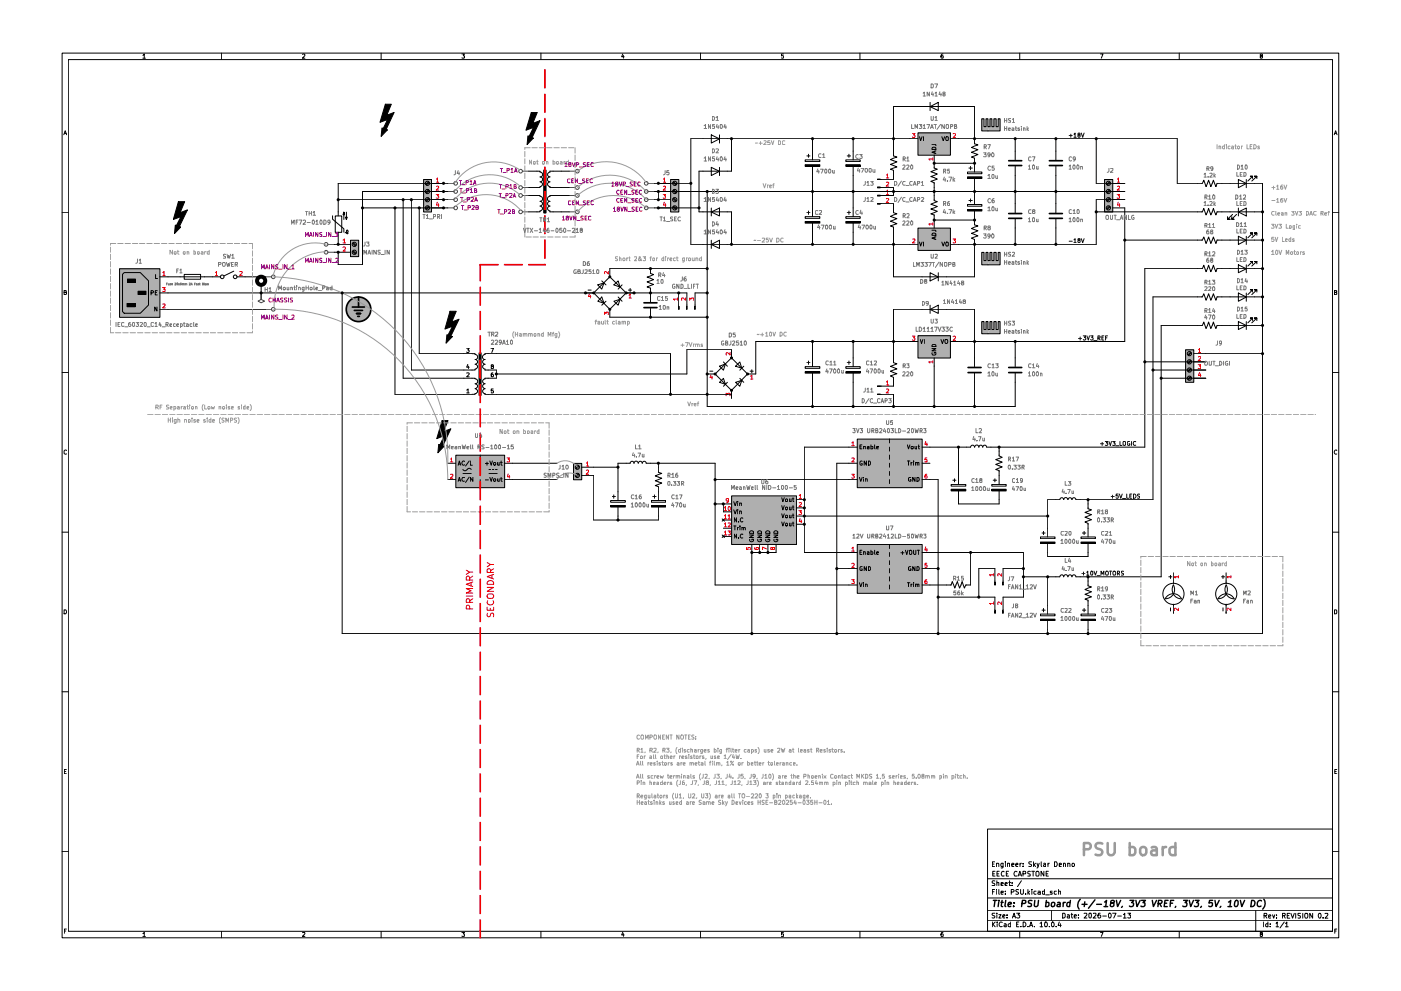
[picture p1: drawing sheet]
<svg xmlns="http://www.w3.org/2000/svg" width="420mm" height="297mm" viewBox="0 0 420 297" stroke-linecap="round" stroke-linejoin="round" font-family="sans-serif">
<g fill="none" stroke="#000" stroke-width=".3">
<path d="M18.6 15.9h382.9v265.2h-382.9zM20.5 17.9h379.1v261.2h-379.1zM42.8 16.6l.5-.4v1.2M42.8 17.4h.8M66.5 15.9v2M90.8 16.3l.4-.1 .2 .4-.7 .8h.7M114.3 15.9v2M138.5 16.2h.8l-.4 .5 .4 .1v.6h-.8M162.2 15.9v2M186.8 16.2l-.4 .8h.8M187 16.6v.8M210.1 15.9v2"/>
<path d="M234.9 16.2h-.5v.6l.4-.1 .2 .2-.1 .5h-.5M257.9 15.9v2M282.8 16.2l-.4 .1-.2 .9 .2 .2h.5v-.6l-.5-.1-.2 .2M305.8 15.9v2M330 16.2h.8l-.5 1.2M353.7 15.9v2M378.1 16.8l-.1-.5h.5v.4l-.5 .1 .1 .6 .5-.2-.2-.4M19.1 40.4l.5-1.2 .4 1.2M19.3 40h.6M400.1 40.4l.5-1.2 .4 1.2M400.2 40h.6M18.6 63.8h1.9"/>
<path d="M399.6 63.8h1.9M19.2 87.6l.6-.1v-.4l-.6-.1v1.3h.5l.3-.4-.4-.3M400.2 87.6l.6-.1v-.4l-.6-.1v1.3h.5l.2-.6-.3-.1M18.6 111.7h1.9M399.6 111.7h1.9M20 135l-.4-.1-.4 .3v.7l.4 .2h.4M400.9 135a.58 .58 0 0 0-.8 .5 .58 .58 0 0 0 .8 .6M18.6 159.5h1.9M399.6 159.5h1.9M19.2 182.8h.5l.2 .2 .1 .5-.3 .5h-.5zM400.2 182.8h.5l.2 .2-.2 1h-.5zM18.6 207.3h1.9"/>
<path d="M399.6 207.3h1.9M19.3 231.2h.4M19.9 230.6h-.6v1.3h.6M400.3 231.2h.4M400.9 230.6h-.6v1.3h.6M18.6 255.3h1.9M296.2 248.5h103.4v30.6h-103.4zM297.6 259h.5M298.3 258.3h-.7v1.5h.7M298.9 258.9l.6-.1 .1 1M298.9 258.7v1.1M300.8 258.7v1.2l-.2 .3-.4-.1"/>
<path d="M300.8 258.8l-.4-.1-.3 .4 .1 .6h.6M301.5 258.3v.1M301.5 258.7v1.1M302.2 258.9l.6-.1v1M302.2 258.7v1.1M303.4 259.2l.7-.1-.1-.3h-.6v.9h.6M304.6 259.2l.7-.1-.2-.4-.4 .1-.1 .7 .3 .3 .3-.1M305.9 258.7v1.1M306.3 258.7l-.4 .4M306.8 259.6v.2M306.8 258.8v.2M309.4 258.3l-.8 .1v.4l.6 .3 .2 .3-.3 .4-.6-.1"/>
<path d="M310 258.3v1.5M310.1 259.2l.5 .6M310.6 258.7l-.6 .6M311 258.7l.3 1.1M311.7 258.7l-.5 1.4-.2 .1M312.3 258.3l.1 1.5M313 258.8h.5l.1 1M313.6 259.1l-.5 .1-.2 .2 .2 .4 .5-.1M314.3 258.7v1.1M314.7 258.7l-.4 .4M316.2 258.3h.6a.81 .81 0 0 1 .3 1 .81 .81 0 0 1-.9 .5zM317.7 259.2l.6-.1v-.3h-.6v.9h.6"/>
<path d="M318.9 258.9l.5-.1 .1 1M318.9 258.7v1.1M320.2 258.9l.6-.1 .1 1M320.2 258.7v1.1M399.6 255.3h1.9M19.3 279.1h.4M19.9 278.5h-.6v1.2M42.8 279.8l.5-.3v1.2M66.5 279.1v2M90.8 279.6l.6-.1v.3l-.7 .9h.7M114.3 279.1v2M138.5 279.5h.8l-.4 .4 .4 .2v.5h-.8"/>
<path d="M162.2 279.1v2M186.8 279.4l-.4 .8h.8M187 279.8v.9M210.1 279.1v2M234.9 279.5h-.5v.5a.45 .45 0 0 1 .5 .1 .45 .45 0 0 1 0 .6l-.5-.1M257.9 279.1v2M282.8 279.5l-.4 .1-.2 .8 .1 .3 .6-.1-.2-.7-.5 .3M296.2 275.8h103.4M296.2 273h103.4M296.2 269.2h103.4M296.2 263.4h103.4M297.6 276.4v1.4"/>
<path d="M297.6 267.3h.5M297.7 261.9h.5M297.8 277l.6 .8M298.3 266.6h-.7v1.5M298.4 273.7l-.8 .1-.1 .4 .7 .3 .2 .3-.3 .4-.6-.1M298.4 264.1l-.8 .1v.4l.5 .2 .3 .4-.2 .2h-.7M298.4 261.2h-.7v1.4h.7M298.4 276.4l-.8 .8M298.8 266.6v.2M298.8 267.1v1M299 273.7v.1M299 264.7l.6-.1v.8"/>
<path d="M299 264v1.4M299 274.2v1M299 261.9h.5M299 276.4v.1M299 276.9v.9M299.6 274.2h.6l-.6 1h.6M299.6 266.6v1.4l.1 .1M299.7 261.2h-.7v1.4h.7M300.2 267.5h.7l-.1-.4h-.6v.9h.6M300.2 265l.7-.2-.1-.2h-.6v.8h.6M300.6 276.5l-.1-.1a.67 .67 0 0 0-.9 .7 .67 .67 0 0 0 1 .6M300.7 274.7l.7-.2-.2-.3h-.4l-.1 .7 .3 .3 .3-.1"/>
<path d="M301.1 261.3v-.1a.76 .76 0 0 0-.8 .5 .76 .76 0 0 0 .2 .9l.6-.1M301.2 276.9l.6 .1v.8M301.4 265l.7-.2-.2-.3-.4 .1-.1 .7 .6 .1M301.5 267.9v.2M301.5 267.1v.2M301.8 277.2l-.7 .3 .2 .3 .5-.1M301.8 261.9h.4M302 275v.2M302 274.2v.2M302.5 261.2h-.7v1.4h.7M302.5 264.5h.6M302.8 264v1.4h.3"/>
<path d="M303.1 276.9h-.4l-.4 .2 .1 .6h.7M303.1 276.4v1.4M303.3 267.4l.7-.1 .1-.4-.8-.3v1.5M303.5 265.3v.1M303.5 264.6v.2M303.6 275.2l.5-1.5 .4 1.5M303.8 274.7h.7M304.9 273.7h.9l-.5 .5 .5 .3-.1 .5-.1 .2-.7-.2M304.9 277h.4M305 261.3l-.1-.1a.76 .76 0 0 0-.8 .5 .76 .76 0 0 0 .2 .9l.7-.1M305.4 262.6l.5-1.4 .5 1.4M305.5 266.7l-.6-.1-.3 .3 .9 .7-.3 .5-.6-.1"/>
<path d="M305.5 262.3h.7M305.6 276.4h-.7v1.4h.7M305.8 279.1v2M306.1 266.6v1.2l.2 .3 .6-.3v-1.2M306.2 277.7v.1M306.3 264l-1.2 1.8M306.8 261.9h.8v-.7h-.8v1.4M306.8 276.4a.73 .73 0 0 1 .9 .7 .73 .73 0 0 1-.9 .7zM307.6 267.9v.2M308.3 277.7v.1M308.3 266.6v1.5M308.4 267.5l.4 .6"/>
<path d="M308.8 277.8l.4-1.4 .5 1.4M308.8 267.1l-.5 .5M308.9 277.4h.6M309 261.2h-.7v.6a.53 .53 0 0 1 .6 .2 .53 .53 0 0 1 0 .6h-.7M309.4 261.2h.9M309.5 266.6v.2M309.5 267.1v1M309.8 261.2v1.4M310.2 277.7v.1M310.7 261.4l.3-.2h.4l.2 .5-.2 .9-.7-.2zM310.7 267.1h-.5l-.2 .3 .3 .7 .4-.1M311.3 267.1h.6l.1 1"/>
<path d="M311.9 276.8l.4-.4v1.4M311.9 277.8h.8M312 267.5l-.8 .2 .3 .4 .5-.1M313.1 261.2v1.4l-.9-1.4v1.4M313.3 267.1h-.6l-.1 .3 .1 .6h.6M313.3 266.6v1.5M313.4 276.5v-.1a.69 .69 0 0 1 .7 .5 .69 .69 0 0 1-.2 .8l-.1 .1a.78 .78 0 0 1-.4-1.3zM313.6 268.2h1.1M313.7 261.9h.5M314.4 261.2h-.7v1.4h.7M314.7 277.7v.1M315.4 273v2.8"/>
<path d="M315.6 267.1l-.6 .2v.2l.6 .1v.4h-.6M315.6 276.4a.68 .68 0 0 1 .7 .7 .68 .68 0 0 1-.8 .6l-.2-.8zM316.7 277.7v.1M316.8 267.1h-.6l-.1 .3 .1 .6h.6M317.4 267.2l.6-.1v1M317.4 266.6v1.5M317.7 276.4l-.4 1h1M318 276.9v.9M318.7 273.7h.5l.2 .4v.7l-.4 .4h-.3zM320.1 274.2h.5l.1 1M320.7 274.5l-.5 .1-.2 .2 .2 .4 .5-.1M321.2 274.2h.5"/>
<path d="M321.4 273.7v1.2l.3 .3M322.2 274.7l.6-.2-.1-.3h-.5v.7l.1 .3 .4-.1M323.4 275v.2M323.4 274.2v.2M325.1 273.8l.7-.1 .2 .3-.9 1.2h.9M326.6 273.8l.1-.1a.77 .77 0 0 1 .7 .6 .77 .77 0 0 1-.2 .8l-.3 .1-.3-.4zM327.9 273.8l.7-.1 .1 .6-.9 .9h.9M329.9 273.7l-.5 .1-.1 1 .2 .4 .5-.2-.1-.7-.4-.1-.2 .3M330 279.5h.8l-.5 1.2M330.7 274.6h1.1M332.6 273.7a.68 .68 0 0 1 .7 .7 .68 .68 0 0 1-.7 .7l-.2-.5zM333.7 273.7h1l-.7 1.5"/>
<path d="M335.2 274.6h1.1M336.9 274.2l.4-.5v1.5M336.9 275.2h.8M338.2 273.7h.9l-.5 .5 .5 .3-.1 .6-.8-.1M353.7 279.1v2M376.6 273v6.1M378.1 280l-.1-.4 .5-.1v.4l-.5 .2v.5l.5 .1 .1-.5-.2-.2M379 276.4v1.4M379.1 274.4h.7l.1-.5-.8-.1v1.4M379.4 274.4l.5 .8M380.2 276.9h-.4l-.2 .2v.6h.6M380.2 276.4v1.4"/>
<path d="M380.4 274.7l.7-.2-.1-.3-.5 .1-.1 .7 .3 .2 .3-.1M380.9 277.7v.1M380.9 276.9v.1M381.6 274.2l.4 1 .3-1M382.7 276.8l.3-.4v1.4M382.7 277.8h.8M382.8 275v.2M382.8 274.3v.1M384.6 274.4h.8v-.6h-.8v1.4M385 274.4l.4 .8M385.1 276.4l-1.2 1.7M385.5 276.8l.4-.4v1.4"/>
<path d="M385.5 277.8h.8M386 274.4h.5M386.8 273.8h-.8v1.4h.8M387.1 273.8l.5 1.4 .6-1.4M388.6 273.8v1.4M390 273.8h-.7v.6a.48 .48 0 0 1 .6 .2 .48 .48 0 0 1-.1 .6l-.5-.1M390.7 273.8v1.4M393.7 273.8v1.4l-.9-1.4v1.4M395.5 273.9l.1-.1a.77 .77 0 0 1 .7 .5 .77 .77 0 0 1-.3 .8 .72 .72 0 0 1-.7-.4 .72 .72 0 0 1 .2-.8zM396.8 275v.2M397.4 273.9l.7-.1 .1 .2-.8 1.2h.8M400.3 279.1h.4"/>
<path d="M400.9 278.5h-.6v1.2M42.8 280.7h.8"/>
<circle cx="321.9" cy="259.3" r=".48"/>
<circle cx="391.8" cy="274.4" r=".66"/>
</g>
<g fill="none" stroke="#000" stroke-width=".42">
<path d="M297.9 269.9h1.1M298.4 269.9l-.2 1.8M299.5 270.5l-.2 1.2M299.6 269.9v.1M300.2 270.5h.7M300.5 269.9l-.2 1.6 .4 .2M301.6 269.9l-.2 1.6 .2 .2M302.4 271.1l.9-.2-.1-.3-.5-.1-.3 .2-.1 .8 .3 .2h.5M304 271.6v.1M304.2 270.6v.1M306.5 270.8l1.1-.2v-.6l-1-.1-.2 1.8M309.5 270a.79 .79 0 0 0-1.1 .2l.1 .4 .7 .3 .1 .5-.4 .3h-.7"/>
<path d="M310.3 269.9l-.1 1.5 .3 .3 .8-.3 .1-1.5M313.7 270.6h.9v.8a.72 .72 0 0 1-1 .3M313.8 269.9l-.2 1.8M315.4 270.6l.4-.1 .5 .1-.1 1-.4 .1-.5-.1zM317.2 270.6h.7v1.1M318 270.9l-.9 .2-.2 .4 .3 .2h.7M318.9 270.5l-.1 1.2M319.5 270.5l-.6 .3M320.9 270.6l-.5-.1-.4 .3v.8l.8 .1M321 269.9l-.2 1.8M324 269.5a2.24 2.24 0 0 0-.4 3M324.5 271.1h1.5"/>
<path d="M325.3 270.3l-.1 1.4M328.4 269.7l-2 2.5M328.9 271.1h1.4M331.1 271.7h1.1M331.3 270.4l.6-.5-.3 1.8M333.4 270.6l-.3-.1a.57 .57 0 0 1 .5-.6 .57 .57 0 0 1 .6 .3l-.2 .4-.9 .2-.1 .6 .1 .3 .9-.1 .1-.8-.3-.2M334.8 269.9l.4 1.8 .9-1.8M336.6 271.7l-.3 .3M338.9 269.9h1.2l-.7 .7 .6 .3-.2 .7-.3 .1-.8-.1M340.7 269.9l.3 1.8 .9-1.8M342.3 269.9h1.2l-.7 .7 .6 .1v.7l-.5 .3-.7-.1M345.6 269.9l.3 1.8 .9-1.8"/>
<path d="M347.3 270.8l1-.1 .1-.7-1-.1-.1 1.8M347.8 270.8l.5 .9M349.3 270.7h.6M350.3 269.9h-.9l-.3 1.8h1M351 270.7h.7M352 269.9h-.9l-.2 1.8M352.6 271.7l-.2 .3M355 269.9h1.2l-.8 .7 .6 .3-.2 .7-.2 .1-.9-.1M356.7 269.9l.4 1.8 .8-1.8M358.4 269.9h1.2l-.7 .7 .6 .3-.2 .7-.4 .1-.7-.1M360.3 271.7l-.3 .3M363.7 269.9h-.9l-.2 .8 .9-.1 .1 .8a.72 .72 0 0 1-1 .3l-.1-.1"/>
<path d="M364.4 269.9l.3 1.8 .9-1.8M366.1 271.7l-.2 .3M368.3 271.7h1.1M368.4 270.4l.7-.5-.2 1.8M370.4 270.2l.4-.3 .4 .1a1.44 1.44 0 0 1-.2 1.7h-.5l-.3-.3zM372 269.9l.4 1.8 .9-1.8M375.4 269.9a.96 .96 0 0 1 1 1.1 .96 .96 0 0 1-1.3 .7zM378.3 270h-.7a1.17 1.17 0 0 0-.5 1.5l.5 .2 .6-.1M379 269.5a2.2 2.2 0 0 1-.3 3"/>
</g>
<g fill="#afafaf">
<path d="M294.4 75.6h.7v2.5h.6v-2.5h.5v2.5h.6l-.6 1.2h-1.8z"/>
<path d="M296.8 75.6h.6v2.5h.6v-2.5h.7v2.5h.6v-2.5h.6v3.7h-3.7l.6-1.2z"/>
<path d="M275.3 68.3h9.7v6.7h-9.7z"/>
<path d="M331.2 53.8h2.5v9.7h-2.5z"/>
<path d="M355.5 104.8h2.5v9.8h-2.5z"/>
<path d="M275.3 100.6h9.7v6.7h-9.7z"/>
<path d="M294.4 96.4h.7v2.3h.6v-2.3h.5v2.3h.6l-.6 1.3h-1.8z"/>
<path d="M296.8 96.4h.6v2.3h.6v-2.3h.7v2.3h.6v-2.3h.6v3.6h-3.7l.6-1.3z"/>
<path d="M257 163.2h19.5v14.6h-19.5z"/>
<path d="M257 131.6h19.5v14.5h-19.5z"/>
<path d="M294.4 35.6h.7v2.3h.6v-2.3h.5v2.3h.6l-.6 1.3h-1.8z"/>
<path d="M296.8 35.6h.6v2.3h.6v-2.3h.7v2.3h.6v-2.3h.6v3.6h-3.7l.6-1.3z"/>
<path d="M275.3 39.8h9.7v6.7h-9.7z"/>
<path d="M127 53.8h2.4v9.7h-2.4z"/>
<path d="M136.7 136.4h14.6v9.7h-14.6z"/>
<path d="M35.8 80.5h12.1v14.6h-12.1z"/>
<path d="M37.3 81.7h4.8l2.4 2.5v7.2l-2.4 2.5h-4.8l-.6-.5v-11.2z"/>
<path d="M105.1 72h2.4v4.9h-2.4z"/>
<path d="M219.4 148.6h19.4v14.6h-19.4z"/>
<path d="M172 138.9h2.4v4.9h-2.4z"/>
<path d="M201.1 53.8h2.4v9.7h-2.4z"/>
<circle cx="107.5" cy="92.7" r="3.7"/>
</g>
<g fill="none" stroke="#0f0f0f" stroke-width=".3">
<path d="M324.3 39.9l.4 1.2 .4-1.2M320.6 40.6h1M321.1 40.2v.9M322.1 40.2l.3-.3v1.2M322.1 41.1h.6M323.5 40.4h-.2a.31 .31 0 0 1 .1-.4 .31 .31 0 0 1 .4 0v.4l-.5 .2 .2 .5 .4-.2-.2-.5M320.6 72.3h1M322.1 71.9l.3-.4v1.2M322.1 72.7h.6M323.5 72.1l-.2-.3v-.3h.5v.5l-.5 .1a.35 .35 0 0 0 0 .5 .35 .35 0 0 0 .5 0 .35 .35 0 0 0 0-.5h-.1M324.3 71.5l.4 1.2 .4-1.2M323.4 101.4h1"/>
<path d="M323.9 101v.9M324.9 100.7h.7l-.4 .5 .4 .1v.4l-.2 .2-.5-.1M326 100.7l.4 1.2 .3-1.2M327.1 100.7h.7l-.4 .5 .4 .1v.4l-.2 .2-.5-.1M328 102h.9M329.3 101.3h.6v-.5l-.6-.1v1.2M329.5 101.3l.4 .6M330.5 101.3h.4M331 100.7h-.5v1.2h.5M331.6 101.3h.4M332.1 100.7h-.5v1.2M330 133h1"/>
<path d="M330.5 132.6v.9M331.5 132.3h.7l-.4 .5h.3v.6h-.6M332.6 132.3l.4 1.2 .3-1.2M333.7 132.3h.7l-.4 .5h.3v.6h-.6M334.6 133.6h.9M335.9 132.3v1.2h.6M336.8 132.5l.2-.2 .6 .2v.8l-.3 .2-.5-.2zM338.8 132.3h-.6l-.1 .3 .1 .8h.6v-.4h-.2M339.3 132.3v1.2M340.6 132.4l-.5-.1a.61 .61 0 0 0-.2 .8 .61 .61 0 0 0 .7 .3M333.2 148.8h1M333.7 148.4v1"/>
<path d="M335.4 148.1h-.6l-.1 .6 .6-.1 .1 .6-.2 .2-.5-.2M335.7 148.1l.4 1.3 .4-1.3M336.6 149.4h1M337.9 148.1v1.3h.6M338.8 148.7h.5M339.4 148.1h-.6v1.3h.6M339.9 148.1a.65 .65 0 0 1 .8 .6 .65 .65 0 0 1-.8 .7zM341.8 148.2l-.4-.1-.3 .2 .1 .3 .6 .2v.4l-.7 .1M324.4 172h1M325 171.4v1M325.9 171.5l.3-.3v1.2M325.9 172.4h.7"/>
<path d="M327.2 171.3l.1-.1a.61 .61 0 0 1 .5 .6 .61 .61 0 0 1-.6 .6zM328.1 171.2l.4 1.2 .4-1.2M329 172.6h.9M330.2 172.4v-1.2l.4 .8 .4-.8v1.2M331.6 171.4l.3-.2 .4 .2-.1 1h-.5zM332.7 171.2h.7M333.1 171.2v1.2M333.8 171.4l.3-.2 .4 .2-.1 1h-.5zM335.1 171.9l.6-.1v-.5l-.6-.1v1.2M335.4 171.9l.4 .5M337 171.3h-.7v.3l.7 .4-.2 .4h-.5"/>
</g>
<g fill="none" stroke="#000" stroke-width=".3">
<path d="M114.6 38.4l1.6 .5-1.9 2zM115.6 31.2h1.7l-1.3 3.3 2.2-.8-2.6 5.6-.9-.4 1.5-3.1-2.2 .9zM159.3 33.7h1.8l-1.3 3.3 2.2-.8-2.7 5.5-.9-.3 1.6-3.2-2.3 .8zM275.3 39.8h9.7v6.7h-9.7zM278.9 32l2.5-1.3v2.4zM278.9 30.7v2.4M294.4 35.6h.7v2.4h.6v-2.4h.6v2.4h.6v-2.4h.6v2.4h.6v-2.4h.6v2.4h.6v-2.4h.6v3.6h-5.5zM101.4 59.9h32.9M120.9 59.9v53.5h21.6v.1a.76 .76 0 0 1 .8 .8 .76 .76 0 0 1-.8 .8M123.4 59.9v51h19.1v-.2M127 53.8h2.4v9.7h-2.4zM128.5 54.5l-.8 .8"/>
<path d="M128.5 56.9l-.8 .8M128.5 59.4l-.8 .8M128.7 54.7l-.9 .8M128.7 57.1l-.9 .8M128.7 59.5l-.9 .9M134.3 54.9h-32.9v9.8M134.3 57.4h-25.6v21.9h-7.3v-3.7M158.3 40.7l1.6 .7-1.8 1.9zM158.6 51.3h3.4v.3a.76 .76 0 0 1 .7 .7 .76 .76 0 0 1-.7 .8M158.6 58.6h3.4v.2a.76 .76 0 0 1 .7 .8 .76 .76 0 0 1-.7 .8 .7 .7 0 0 1 .7 .7 .7 .7 0 0 1-.7 .7 .72 .72 0 0 1 .7 .7 .72 .72 0 0 1-.7 .7M162 53a.76 .76 0 0 1 .7 .8 .76 .76 0 0 1-.7 .7 .7 .7 0 0 1 .7 .7 .7 .7 0 0 1-.7 .7v.3h-3.4M170.7 51.3h-5.8v.3a.72 .72 0 0 0-.7 .7 .72 .72 0 0 0 .7 .7 .74 .74 0 0 0-.7 .8 .74 .74 0 0 0 .7 .7 .7 .7 0 0 0-.7 .7 .7 .7 0 0 0 .7 .7v.3h5.8"/>
<path d="M170.7 58.6h-5.8v.2a.76 .76 0 0 0-.7 .8 .76 .76 0 0 0 .7 .8 .7 .7 0 0 0-.7 .7 .7 .7 0 0 0 .7 .7 .72 .72 0 0 0-.7 .7 .72 .72 0 0 0 .7 .7M196.3 54.9h10.9M196.3 57.4h141M196.3 59.9h4.8M197.4 57.4v2.5M201.1 53.8h2.5v9.7h-2.5zM201.8 54.7l.9 .8M201.8 57.1l.9 .8M201.8 59.5l.9 .9M202 54.5l.9 .8M202 56.9l.9 .8M202 59.4l.9 .8"/>
<path d="M212.1 57.4v64.4h92.4v-10M213.3 40.4l2.5 1.2-2.5 1.3zM213.3 50.2l2.5 1.2-2.5 1.2zM215.8 40.4v2.5M215.8 50.2v2.4M219.4 41.6v9.7h-9.8v12.2h9.8v9.7M241.5 47.9h4.4v.5h-4.4zM241.5 49.4h4.4v.5h-4.4zM242 46.7h.9M242.5 46.2v1M243.7 41.6v6.3M243.7 49.9v15"/>
<path d="M253.7 47.9h4.3v.5h-4.3zM253.7 49.4h4.3v.5h-4.3zM254.1 46.7h1M254.6 46.2v1M255.9 41.6v6.3M255.9 49.9v15M263.1 58.5h.9v.3h-.9zM263.1 53.7h.9v.1h-.9zM263.1 56h.9v.3h-.9zM264 56.2h4v2.4h-4M275.3 41.6h-68.1v31.6h68.1M275.8 41l.3 1.2 .4-1.2"/>
<path d="M276.9 41v1.2M279.5 43.3h1l.2 .4M279.7 44.2h.8l.2 .6h-1.2zM280.2 46.5v3.9l.9 .3-2 .8 2 .7-2 .7 2 .8-2 .7 1.1 .4v5.3l.9 .4-2 .7 2 .7-2 .8 2 .6-2 .8 1.1 .3v3.9M280.2 48.9h12.1M280.3 45.3v.6M280.7 45.2l-1.2 .4 1.2 .5M282.4 41l.5 1.2 .4-1.2M283.8 41l.6 .1v.9l-.5 .2a.86 .86 0 0 1-.1-1.2zM285 41.6h68.1v13.3h7.5l.4-.9 .7 2 .8-2 .6 2 .8-2 .8 2 .3-1.1h13.6v135h-276v-102.1M290.2 51.6h4.3v.5h-4.3zM290.2 53h4.3v.5h-4.3z"/>
<path d="M290.6 50.4h1M291.1 49.9v1M291.1 59.6v.9M292.3 51.6v-4.2l-1-.3 2-.8-2-.7 2-.7-2-.7 2-.8-1-.3v-11.2h-24.3v14.8l1 .4-2 .7 2 .7-2 .8 2 .7-2 .7 1 .4v2.7h-4M292.3 53.5v7.8M304.5 41.6v6.3M304.5 49.9v13.9M316.7 41.6v6.3M316.7 49.9v13.9M328.8 41.6v13.3h8.5M331.3 53.8h2.4v9.7h-2.4zM332.7 54.5l-.8 .8"/>
<path d="M332.7 56.9l-.8 .8M332.7 59.4l-.8 .8M332.9 54.7l-.8 .8M332.9 57.1l-.8 .8M332.9 59.5l-.8 .9M337.3 59.9h-8.5v13.3h-43.8M371.4 53.8l2.4 1.2-2.4 1.3zM373.8 53.8v2.5M375.7 53.5v-.7h-.7h.7l-1.5 1.5M376.9 53.5v-.7h-.7h.7l-1.5 1.5M52.6 67.5l1.6 .6-1.9 1.9zM53.5 60.5h1.9l-1.4 3.3 2.2-.9-2.7 5.6-.8-.4 1.6-3.2-2.3 .9z"/>
<path d="M99.7 64.7v1l3.4 2.9v1M100.2 73.2h4.9M100.2 75.6h4.9M100.5 64.7h2v4.9h-2zM101.4 69.6v3.6M103.1 63.8v-.2l-.2 .7h.5l-.3-.7v2.2M103.9 63.6v2.2l.2-.7h-.5l.3 .7v-.3M104.1 69.6l-.6 .2M104.3 69.2l-.2-.2-.2 .2 .2 .9 .3-.2-.3-.3M104.3 69.2l.1 .2M105.1 72h2.5v4.9h-2.5zM105.7 72.9l.9 .8"/>
<path d="M105.7 75.4l.9 .7M105.9 72.7l.9 .9M105.9 75.2l.9 .7M108.7 62.3h25.6M118.4 62.3v55.9h24.1v-.3M125.7 62.3v43.7h16.8v.3a.76 .76 0 0 1 .8 .7 .76 .76 0 0 1-.8 .8M128.5 61.8l-.8 .8M128.7 62l-.9 .7M162 63.2v.3h-3.4M164.9 63.2v.3h5.8M196.3 62.3h13.3M201.8 62l.9 .7"/>
<path d="M202 61.8l.9 .8M213.3 73.3l2.5-1.3v2.5zM213.3 63.5l2.5-1.1v2.3zM213.3 62.4v2.3M213.3 72v2.5M241.5 64.9h4.4v.5h-4.4zM241.5 66.4h4.4v.5h-4.4zM242 63.8h.9M242.5 63.2v1.1M243.7 66.9v6.3M253.7 64.9h4.3v.5h-4.3zM253.7 66.4h4.3v.5h-4.3z"/>
<path d="M254.1 63.8h1M254.6 63.2v1.1M255.9 66.9v6.3M263.1 61h.9v.2h-.9zM264 61h4v2.8l1 .3-2 .8 2 .6-2 .8 2 .8-2 .6 1 .4v14.9h24.3v-11.2l-1-.4 2-.7-2-.8 2-.7-2-.7 2-.8-1-.3v-4.2M275.3 68.4h9.7v6.7h-9.7zM275.8 72.6l.3 1.1 .4-1.1M276.9 72.6v1.1M279.5 69h1l.2 .4M279.7 69.9h.8l.2 .6h-1.2zM280.2 66h12.1M280.3 71v.6"/>
<path d="M280.7 71l-1.2 .4 1.2 .4M282.4 72.6l.5 1.1 .4-1.1M283.7 72.7l.2-.1 .5 .1-.2 1h-.4l-.2-.3zM290.2 61.3h4.3v.5h-4.3zM290.2 62.7h4.3v.5h-4.3zM290.6 60.1h1M294.4 75.6h.7v2.5h.6v-2.5h.6v2.5h.6v-2.5h.6v2.5h.6v-2.5h.6v2.5h.6v-2.5h.6v3.8h-5.5zM304.5 65.7v7.5M316.7 65.7v7.5M328.8 63.5h31.8l.4-1 .7 1.9 .8-1.9 .6 1.9 .8-1.9 .8 1.9 .3-.9h13.6M332.7 61.8l-.8 .8M332.9 62l-.8 .7"/>
<path d="M333.7 62.3h3.6v40.1h-52.3M337.3 72h23.3l.4-1 .7 2 .8-2 .6 2 .8-2 .8 2 .3-1h13.6M369.7 64.3l-1.6 1.4h.8h-.8v-.8M370.8 64.3l-1.4 1.4h.7h-.7v-.8M371.4 70.8l2.4 1.2-2.4 1.3zM371.4 63.5l2.4-1.1v2.3zM371.4 79.4l2.4 1.2-2.4 1.1zM371.4 62.4v2.3M373.8 70.8v2.5M373.8 79.4v2.3M375.7 70.5v-.7h-.7h.7l-1.5 1.5M375.7 79.1v-.8h-.7h.7l-1.5 1.5"/>
<path d="M376.9 70.5v-.7h-.7h.7l-1.5 1.5M376.9 79.1v-.8h-.7h.7l-1.5 1.5M35.9 80.6h12.1v14.5h-12.1zM37.3 81.7h4.8l2.4 2.5v7.2l-2.4 2.5h-4.8l-.6-.5v-11.2zM38.1 90.9h2.5v1h-2.5zM38.2 83.7h2.4v1h-2.4zM41.4 87.3h2.4v1h-2.4zM45.3 87.8h.5l.3-.4-.3-.3h-.5v1.3M46.6 87.7h.4M46.7 82.3v1.2h.5M47.1 92v1.2l-.7-1.2v1.2M47.2 87.1h-.6v1.3h.6"/>
<path d="M47.9 92.7h31.7M47.9 83h18.3M47.9 87.8h158.1v4.1M55.2 82.3h5v1.4h-5zM70.1 81.3l-3 1.4M71 83h8.6M78.3 85.3v2.5M135 93.3h1.8l-1.3 3.2 2.2-.8-2.7 5.6-.9-.4 1.6-3.1-2.3 .8zM176.4 87h.9M177.9 87.6h.4v.4h-.4zM179.3 85.4l1.8-.6-.6 1.9zM180.5 89l.6 1.9-1.8-.6z"/>
<path d="M180.5 84.2l1.2 1.2M181.7 90.3l-1.2 1.2M182.7 82.8h.4v.4h-.4zM182.7 92.5h.4v.4h-.4zM182.9 83l4.9 4.8-4.9 4.9-4.8-4.9zM182.9 92.7v2.4h29.2M184.1 85.4l1.3-1.2 .6 1.9zM184.1 90.3l1.9-.6-.6 1.8zM185.4 89l1.2 1.3M186.6 85.4l-1.2 1.3M187.6 87.6h.4v.4h-.4zM188.5 87h.9"/>
<path d="M189 86.4v1M195.1 80.5v1.5l.9 .3-1.9 .8 1.9 .7-1.9 .7 1.9 .8-1.9 .7 1 .4v4.1M195.1 92.5v2.6M203.5 91.9h.2v.8h-.2zM203.5 87.8v4.1M205.8 91.9h.3v.8h-.3zM208.3 91.9h.2v.8h-.2zM212.1 80.5h-29.2v2.5M212.1 87.8h-3.7v4.1M278.9 92.8l2.5-1.3v2.4zM278.9 81.7l2.5 1.3-2.5 1.2zM278.9 91.5v2.4"/>
<path d="M281.4 81.7v2.5M294.4 96.4h.7v2.4h.6v-2.4h.6v2.4h.6v-2.4h.6v2.4h.6v-2.4h.6v2.4h.6v-2.4h.6v3.6h-5.5zM371.4 87.8l2.4 1.2-2.4 1.3zM371.4 96.4l2.4 1.2-2.4 1.2zM373.8 87.8v2.5M373.8 96.4v2.4M375.7 87.5v-.6h-.7h.7l-1.5 1.4M375.7 96.1v-.8h-.7h.7l-1.5 1.5M376.9 87.5v-.6h-.7h.7l-1.5 1.4M376.9 96.1v-.8h-.7h.7l-1.5 1.5M378.6 89h-13.6l-.3 1-.8-1.9-.8 1.9-.6-1.9-.8 1.9-.7-1.9-.4 .9h-14.8v60.8h-23.1a.59 .59 0 0 0-.6-.6 .59 .59 0 0 0-.6 .6 .59 .59 0 0 0-.6-.6 .59 .59 0 0 0-.6 .6M378.6 97.5h-13.6l-.3 1-.8-2-.8 2-.6-2-.8 2-.7-2-.4 1h-12.4v75.4h-25.5a.59 .59 0 0 0-.6-.6 .59 .59 0 0 0-.6 .6 .59 .59 0 0 0-.6-.6 .59 .59 0 0 0-.6 .6"/>
<path d="M378.6 80.5h-13.6l-.3 .9-.8-1.9-.8 1.9-.6-1.9-.8 1.9-.7-1.9-.4 1h-17.3v53.5h-47.4a.59 .59 0 0 0-.6-.6 .59 .59 0 0 0-.6 .6 .59 .59 0 0 0-.6-.6 .59 .59 0 0 0-.6 .6M134 100.3l1.6 .6-1.8 2zM140 116.9l.4-.3v1.2M140 111.8l.7 .1-.7 1h.7M140 104.4h.7l-.4 .5 .3 .1 .1 .4-.2 .3-.5-.2M140 117.8h.7M140.3 109.2l-.3 .9h.7M140.5 109.7v.8M142.5 107.7a.72 .72 0 0 1 .7 .8 .72 .72 0 0 1-.7 .7 .72 .72 0 0 1 .7 .7 .72 .72 0 0 1-.7 .7M142.5 115a.72 .72 0 0 1 .7 .7 .72 .72 0 0 1-.7 .8M142.5 116.5a.72 .72 0 0 1 .7 .8 .72 .72 0 0 1-.7 .7M145.5 107.8a.76 .76 0 0 1-.8-.8 .76 .76 0 0 1 .8-.7v-.3h55.6v12.2"/>
<path d="M145.5 107.7a.72 .72 0 0 0-.8 .8 .72 .72 0 0 0 .8 .7 .72 .72 0 0 0-.8 .7 .72 .72 0 0 0 .8 .7M145.5 113.6a.72 .72 0 0 0-.8 .7 .72 .72 0 0 0 .8 .7 .72 .72 0 0 0-.8 .7 .72 .72 0 0 0 .8 .8M145.5 116.5a.72 .72 0 0 0-.8 .8 .72 .72 0 0 0 .8 .7M145.5 110.7v.2h3.3v2.5h-3.3v.1M145.5 117.9v.3h73.9M147.2 104.4h.8l-.5 1.3M147.5 109.8l-.2-.4h.6v.3l-.6 .2 .1 .6 .6-.2-.3-.5M147.8 111.8h-.3l-.2 .2v.9a.42 .42 0 0 0 .6-.1 .42 .42 0 0 0 0-.5l-.4-.1-.2 .2M147.9 116.6h-.6v.6l.5-.1 .2 .5-.7 .1M212.1 112.1h2.4M212.9 111.3h.9M214.3 111.9h.4v.4h-.4z"/>
<path d="M214.5 112.1l4.9-4.8 4.8 4.8-4.8 4.9zM215.8 109.8l1.8-.7-.6 1.9zM217 113.4l.6 1.8-1.8-.6zM217 108.5l1.1 1.3M218.1 114.6l-1.1 1.2M219.2 107.1h.4v.4h-.4zM219.2 116.8h.4v.4h-.4zM219.4 107.3v-2.5h-13.4v7.3h-57.2M219.4 117v2.4M220.6 109.8l1.3-1.3 .6 1.9zM220.6 114.6l1.9-.6-.6 1.8zM221.9 113.4l1.2 1.2"/>
<path d="M223.1 109.8l-1.2 1.2M224 111.9h.4v.4h-.4zM225 111.3h.9M225.5 110.8v1M241.5 109.9h4.4v.5h-4.4zM241.5 111.4h4.4v.4h-4.4zM242 108.7h.9M242.5 108.2v1M243.7 102.4v7.5M243.7 111.8v10M253.7 109.9h4.3v.5h-4.3zM253.7 111.4h4.3v.4h-4.3z"/>
<path d="M254.1 108.7h1M254.6 108.2v1M255.9 102.4v7.5M255.9 111.8v10M263.1 115.7h.9v.2h-.9zM263.1 118.1h.9v.2h-.9zM264 118.2h4v3.6M275.3 102.4h-48.6v9.7h-2.5M275.3 100.6h9.7v6.7h-9.7zM276 101.8l.4 1.2 .4-1.2M277.2 101.8v1.2M279.5 104.5h1.2l-1.2 .7h1.2"/>
<path d="M279.6 105.7l.1 .7h.7l.3-.2-.1-.5h-.4v.2M279.7 103.3h.8l.2 .6h-1.2zM280.2 107.3v14.5M282.2 101.8l.4 1.2 .4-1.2M292.3 109.9v-17.2h-24.3v16l1 .4-2 .7 2 .8-2 .7 2 .7-2 .7 1 .4v2.6h-4M292.3 111.8v10M304.5 102.4v7.5M343.3 108.5h18.3M345.8 110.9h15.8M348.2 113.4h13.4M355.6 104.9h2.4v9.7h-2.4zM357 105.6l-.7 .7"/>
<path d="M357 107.9l-.7 .9M357 110.4l-.7 .9M357 112.9l-.7 .7M357.2 105.7l-.8 .8M357.2 108.1l-.8 .9M357.2 110.6l-.8 .8M357.2 113l-.8 .8M358 106h20.6M131.6 133.2l1.6 .6-1.9 1.9zM132.6 126.1h1.8l-1.4 3.3 2.2-.9-2.6 5.6-.9-.3 1.6-3.2-2.3 .9zM134.3 138.9h2.4M136.7 136.4h14.6v9.8h-14.6z"/>
<path d="M137.4 139.4l.4-1.2 .4 1.2M137.5 139.1h.6M139.3 138.3l-.2-.1a.64 .64 0 0 0-.6 .6 .64 .64 0 0 0 .6 .6l.2-.1M140.7 138.2l-1.1 1.5M141.1 138.2v1.2h.5M144 136.4v1.3M144 138.9v1.1M145.5 138.9h1M146 138.5v.9M146.9 138.2l.4 1.2 .4-1.2M148.1 138.7h.5v.7h-.3l-.3-.2zM149.2 138.6v.7l.2 .1 .3-.1"/>
<path d="M149.7 138.6v.8M150.1 138.6h.5M150.3 138.2v1.1l.3 .1M151.3 138.9h15.7M172 138.9h2.5v4.9h-2.5zM173.5 139.6l-.9 .8M173.7 139.8l-.9 .7M197.4 138.9v2.7l1.1 .3-2 .8 2 .6-2 .8 2 .7-2 .7 .9 .4v4.1M257 134h-15.8v31.6h15.8M257 138.9h-6v51M257.1 131.6h19.5v14.6h-19.5zM257.9 133.9h.4"/>
<path d="M258.5 133.3h-.6v1.2h.6M258.6 138.3l-.4-.1-.3 .3 .2 .9h.5v-.5h-.2M259 133.9l.5-.1v.7M259 133.8v.7M259.8 138.2v1.2l-.6-1.2v1.2M260.1 133.8h.5v.7h-.5v-.4l.5-.1M260.4 138.2a.64 .64 0 0 1 .7 .6 .64 .64 0 0 1-.7 .6zM261.2 133.3v1.2h.5v-.7h-.5M262.3 133.3l.2 1.2M262.9 134.1l.6-.1-.1-.2-.5 .1 .1 .6h.4M266.8 131.6v1.2M266.8 134v1.2"/>
<path d="M266.8 136.4v1.3M266.8 138.9v1.1M272.1 133.3l.4 1.2 .4-1.2M272.1 138.2h.8M272.5 138.2v1.2M273.2 133.9l.6-.1v.7l-.6-.1zM273.2 138.6v.8M273.6 138.6l-.4 .3M274 138.2v.1M274 138.6v.8M274.4 133.8l.1 .7h.4M274.6 138.7h.5v.7"/>
<path d="M274.6 138.6v.8M274.9 133.8v.7M275.1 138.8l.5-.1v.7M275.3 133.8h.5M275.5 133.3v1.1l.3 .1M276.5 138.9h2.4M287.4 134v11.2M292.3 134a.59 .59 0 0 0-.6-.6 .59 .59 0 0 0-.6 .6h-14.6M292.3 134a.64 .64 0 0 1 .6-.6 .64 .64 0 0 1 .7 .6M299.6 134v2.7l1 .4-2 .7 2 .7-2 .7 2 .8-2 .7 1 .4v4.1M134.3 143.8h2.4M137.4 144.3l.4-1.2 .4 1.2"/>
<path d="M137.5 143.9h.6M138.8 140.7l.6 .4 .7-.4M138.9 141.9h2.4M139.3 143.2l-.5-.1a.61 .61 0 0 0-.3 .8 .61 .61 0 0 0 .8 .3M140.1 140.7l.6-.3 .6 .3M140.7 143l-1.1 1.6M141.8 143.1v1.2l-.7-1.2v1.2M144 141.3v1.2M144 143.8v1.1M145.5 143.8h1M146.6 141.9h2.5M146.6 140.7h.6"/>
<path d="M146.9 143.1l.4 1.2 .4-1.2M147.7 140.7h.4M148 143.7l.6-.2v.7h-.5zM148.6 140.7h.5M149.2 143.5v.6l.5 .1M149.7 143.5v.8M150.1 143.5h.5M150.3 143.1v1l.3 .2M151.3 143.8h15.7M173.5 142l-.9 .8M173.7 142.2l-.9 .8M174.4 142.5h3.7v13.4h19.3v-3.9"/>
<path d="M174.4 140h10.9M183.1 150h4.4v.5h-4.4zM183.1 151.5h4.4v.5h-4.4zM183.6 148.8h1M184.1 148.3v1.1M185.3 150v-11.1h3.7a.59 .59 0 0 1 .6-.6 .59 .59 0 0 1 .6 .6 .61 .61 0 0 1 .6-.7 .61 .61 0 0 1 .6 .7 .61 .61 0 0 1 .6-.6 .61 .61 0 0 1 .6 .6 .59 .59 0 0 1 .6-.6 .59 .59 0 0 1 .6 .6h20.7v36.4h42.5M185.3 152v3.9M195.3 150h4.3v.5h-4.3zM195.3 151.5h4.3v.5h-4.3zM195.7 148.8h1.1M196.3 148.3v1.1M214.5 143.8h42.5"/>
<path d="M214.5 151h4.9M216.6 155.5l.7 .7M216.9 151v2.4h2.5M216.9 155.9h2.5M216.9 158.3h2.5M217.3 155.5l-.7 .7M219.4 148.6h19.5v14.6h-19.5zM220 150.4l.5 1.2 .4-1.2M220 152.8l.5 1.2 .4-1.2M220 157.6h.7M220.4 157.6v1.2M220.9 155.2v1.3l-.7-1.3v1.3"/>
<path d="M221.1 158.1v.7M221.2 150.4v.1M221.2 152.8v.1M221.2 150.8v.8M221.2 153.2v.8M221.5 156.3v.2M221.5 158.1l-.4 .2M221.8 150.9l.5-.1v.8M221.8 153.3l.5-.1v.8M221.8 150.8v.8M221.8 153.2v.8M221.9 157.6v.1"/>
<path d="M221.9 158.1v.7M222.5 158.2h.5v.6M222.5 158.1v.7M222.8 155.4l-.3-.2a.61 .61 0 0 0-.5 .7 .61 .61 0 0 0 .8 .5v-.1M223 158.2l.2-.1 .3 .1v.6M224.9 159.3l.4-.2 .4 .1 .3 .1v.6h-1.2zM227.2 159.3a.66 .66 0 0 1 .8-.2 .66 .66 0 0 1 .4 .8h-1.2zM229.7 159.3a.67 .67 0 0 1 .8-.2 .67 .67 0 0 1 .4 .8h-1.3zM232.2 159.3l.4-.2 .4 .1 .3 .1v.6h-1.2zM234.4 149.2l.4 1.2 .4-1.2M234.4 151.6l.4 1.2 .4-1.2M234.4 154l.4 1.2 .4-1.2"/>
<path d="M234.4 156.5l.4 1.1 .4-1.1M235.5 149.8l.5-.3 .2 .3-.1 .5h-.5zM235.5 157.1l.5-.3 .2 .3-.1 .5h-.5zM235.6 152.1l.4-.1 .2 .2-.2 .6-.5-.2zM235.6 154.5h.5v.7l-.6-.2zM236.7 149.5v.7l.5 .1M236.7 152v.7l.2 .1 .3-.1M236.7 154.4l.1 .8 .4-.1M236.7 156.8v.7l.5 .1M237.2 149.5v.9M237.2 152v.8M237.2 154.4v.8"/>
<path d="M237.2 156.8v.8M237.7 149.5h.4M237.7 152h.4M237.7 154.4h.4M237.7 156.8h.4M237.8 149.2v1l.3 .2M237.8 151.6v1.1l.3 .1M237.8 154v1l.3 .2M237.8 156.5v1l.3 .1M238.8 149.8h2.4M238.8 152.2h2.4M238.8 154.7h75.4"/>
<path d="M238.8 157.1h2.4M257.7 143.1l.4 1.2 .5-1.2M259 143.1v.1M259 143.5v.8M259.5 143.6l.5-.1 .1 .8M259.5 143.5v.8M266.8 141.3v1.2M266.8 143.8v1.1M273.1 143.1l-.6 .2v.8l.7 .1v-.4h-.2M274.4 143.1v1.2l-.7-1.2v1.2M275 143.1h.4a.66 .66 0 0 1 .3 .7 .66 .66 0 0 1-.7 .5zM276.5 143.8h4.8v46.1"/>
<path d="M285.2 145.2h4.4v.5h-4.4zM285.2 146.6h4.4v.6h-4.4zM285.7 143.9h1M286.3 143.5v.9M287.4 147.2v3.8h12.2v-3.8M297.4 145.2h4.4v.5h-4.4zM297.4 146.6h4.4v.6h-4.4zM297.9 143.9h1M298.4 143.5v.9M312.5 159.8h.9M312.9 159.3v1M320.3 149.8a.61 .61 0 0 0-.7-.7 .61 .61 0 0 0-.6 .7 .59 .59 0 0 0-.6-.6 .59 .59 0 0 0-.6 .6h-3.6v11.2"/>
<path d="M324.6 159.8h1M325.1 159.3v1M326.3 149.8v2.7l1 .3-1.9 .8 1.9 .7-1.9 .7 1.9 .8-1.9 .7 .9 .4v4.1M216.6 160.4l.7 .7M216.9 160.8h2.5M217.3 160.4l-.7 .7M220.9 160.1v1.2l-.7-1.2v1.2M221.5 161.2v.1M222.8 160.2l-.6-.1a.61 .61 0 0 0-.2 .8 .61 .61 0 0 0 .8 .3M224.8 160.4h1.2l-1.2 .7h1.2M224.9 161.6a.61 .61 0 0 0 .3 .8 .61 .61 0 0 0 .8-.3v-.5h-.5v.3M225.5 163.2v26.7"/>
<path d="M227.2 161.6v.5a.67 .67 0 0 0 .7 .3 .67 .67 0 0 0 .5-.5l-.1-.3h-.4v.3M227.2 160.4h1.2l-1.2 .7h1.2M227.8 163.2v2.4M229.6 160.4h1.3l-1.3 .7h1.3M229.7 161.6l-.1 .2a.64 .64 0 0 0 .6 .6 .64 .64 0 0 0 .7-.5l-.1-.3h-.5v.3M230.3 163.2v2.4M232.1 160.4h1.2l-1.2 .7h1.2M232.2 161.6a.61 .61 0 0 0 .3 .8 .61 .61 0 0 0 .8-.3v-.5h-.6v.3M232.7 163.2v2.4h-7.2M251 170.4h6M257.1 163.2h19.5v14.6h-19.5zM257.7 174.7l.4 1.2 .5-1.2"/>
<path d="M257.9 165.5h.4M258.5 164.9h-.6v1.3h.6M258.6 169.8h-.5l-.2 .3 .2 .8h.5v-.4h-.2M259 165.4h.5v.8M259 174.7v.1M259 165.4v.8M259 175.1v.8M259.5 175.2l.6 .1v.6M259.5 175.1v.8M259.8 169.8v1.2l-.6-1.2v1.2M260.1 165.4h.5v.8M260.4 169.8h.5a.66 .66 0 0 1 .2 .8 .66 .66 0 0 1-.7 .4z"/>
<path d="M260.6 165.6l-.5 .2v.3h.5M261.2 165.4h.3l.3 .2-.1 .5h-.5M261.2 164.9v1.3M262.3 164.9l.2 1.3M262.9 165.8l.6-.2-.2-.2-.4 .1v.5l.5 .1M266.8 163.2v1.2M266.8 165.6v1.2M266.8 168.1v1.1M266.8 170.4v1.3M266.8 172.9v1.3M266.8 175.3v1.2M270.2 165.7h.9"/>
<path d="M270.7 165.3v.9M271.5 164.9l.4 1.3 .4-1.3M272.1 174.7h.8M272.5 174.7v1.2M272.7 165.1l.3-.2 .4 .2 .1 .7-.3 .4-.5-.2zM273.1 169.8l-.6 .3v.8h.7v-.4h-.2M273.2 175.1v.8M273.6 175.1l-.4 .2M274 164.9v1l.2 .3 .5-.2v-1.1M274 174.7v.1M274 175.1v.8M274.4 169.8v1.2l-.7-1.2v1.2"/>
<path d="M274.6 175.2h.5v.7M274.6 175.1v.8M275 169.8h.4a.66 .66 0 0 1 .3 .8 .66 .66 0 0 1-.7 .4zM275.1 175.3l.5-.1v.7M275.1 164.9h.7M275.4 164.9v1.3M276.5 165.6h30.4v13.4h-6.1v4M276.5 170.4h4.8M281.3 179h17.1v4M291.1 165.6v9.7h-1.5l-.4 1-.7-2-.7 2-.7-2-.8 2-.7-2-.4 1h-8.7M298.3 174.5h.2v.8h-.2zM298.4 174.5v-4.1h-4.9v8.6"/>
<path d="M300.7 174.5h.2v.8h-.2zM306.9 170.4h-6.1v4.1M312 161h4.4v.5h-4.4zM312 162.5h4.4v.4h-4.4zM314.2 162.9v3.9h12.1v-3.9M314.2 172.9v11.2M320.3 172.9a.61 .61 0 0 0-.7-.6 .61 .61 0 0 0-.6 .6 .59 .59 0 0 0-.6-.6 .59 .59 0 0 0-.6 .6h-10.9M324.2 161h4.3v.5h-4.3zM324.2 162.5h4.3v.4h-4.3zM326.3 172.9v2.7l1 .3-1.9 .8 1.9 .7-1.9 .7 1.9 .8-1.9 .7 .9 .3v4.2M350.5 172.9h1M351 172.5v.9"/>
<path d="M351.9 171.7v3.2M351.9 175.3a2.76 2.76 0 0 1-2.5 4.2 2.73 2.73 0 0 1 2.5-1.5 2.73 2.73 0 0 1 2.4 1.5 2.76 2.76 0 0 1-2.4-4.1M366.4 172.9h.9M366.8 172.5v.9M367.7 175.4a2.8 2.8 0 0 0 2.4 4.1M367.7 171.7v3.2M367.7 175.3a2.76 2.76 0 0 1-2.4 4.2 2.72 2.72 0 0 1 4.8 0M298.3 183h.2v.8h-.2zM300.7 183h.2v.8h-.2zM312 184.1h4.4v.5h-4.4zM312 185.6h4.4v.4h-4.4zM312.5 182.9h.9"/>
<path d="M312.9 182.4v1M314.2 186v3.9M324.2 184.1h4.3v.5h-4.3zM324.2 185.6h4.3v.4h-4.3zM324.6 182.9h1M325.1 182.4v1M326.3 186v3.9M351 182.2v.9M351.9 181.1v2.7M366.8 182.2v.9M367.7 181.1v2.7"/>
<circle cx="128.2" cy="54.9" r=".64"/>
<circle cx="128.2" cy="59.9" r=".64"/>
<circle cx="128.2" cy="57.4" r=".64"/>
<circle cx="202.4" cy="54.9" r=".64"/>
<circle cx="202.4" cy="57.4" r=".64"/>
<circle cx="202.4" cy="59.9" r=".64"/>
<circle cx="332.4" cy="57.4" r=".64"/>
<circle cx="332.4" cy="59.9" r=".64"/>
<circle cx="332.4" cy="54.9" r=".64"/>
<circle cx="106.3" cy="75.6" r=".64"/>
<circle cx="106.3" cy="73.2" r=".64"/>
<circle cx="128.2" cy="62.3" r=".64"/>
<circle cx="202.4" cy="62.3" r=".64"/>
<circle cx="332.4" cy="62.3" r=".64"/>
<circle cx="66.6" cy="83" r=".55"/>
<circle cx="70.5" cy="83" r=".55"/>
<circle cx="283.8" cy="102.3" r=".58"/>
<circle cx="356.7" cy="108.5" r=".64"/>
<circle cx="356.7" cy="113.4" r=".64"/>
<circle cx="356.7" cy="106" r=".64"/>
<circle cx="356.7" cy="110.9" r=".64"/>
<circle cx="173.1" cy="140" r=".64"/>
<circle cx="173.1" cy="142.5" r=".64"/>
<circle cx="351.9" cy="178" r="3.2"/>
<circle cx="367.7" cy="178" r="3.2"/>
</g>
<path d="M144 105.8v12.6M241.5 111.6h4.4M253.7 111.6h4.3M312 162.7h4.4M324.2 162.7h4.3M312 185.8h4.4M324.2 185.8h4.3" fill="none" stroke="#000" stroke-width=".42"/>
<g fill="#000">
<path d="M115.6 31.2h1.7l-1.3 3.3 2.2-.8-2.6 5.6-.9-.4 1.5-3.1-2.2 .9zM114.6 38.4l1.6 .5-1.9 2zM159.3 33.7h1.8l-1.3 3.3 2.2-.8-2.7 5.5-.9-.3 1.6-3.2-2.3 .8zM158.3 40.7l1.6 .7-1.8 1.9zM241.5 49.4h4.4v.5h-4.4zM253.7 49.4h4.3v.5h-4.3zM263.1 58.5h.9v.3h-.9zM263.1 53.7h.9v.1h-.9zM263.1 56h.9v.3h-.9zM290.2 53h4.3v.5h-4.3zM53.5 60.5h1.9l-1.4 3.3 2.2-.9-2.7 5.6-.8-.4 1.6-3.2-2.3 .9zM52.6 67.5l1.6 .6-1.9 1.9z"/>
<path d="M103.1 63.6l.3 .7h-.5l.2-.7v2.2zM103.9 63.6v2.2l-.3-.7h.5l-.2 .7zM163.2 51.1h.5v12.7h-.5zM241.5 66.4h4.4v.5h-4.4zM253.7 66.4h4.3v.5h-4.3zM263.1 61h.9v.2h-.9zM290.2 62.7h4.3v.5h-4.3zM38.1 90.9h2.5v1h-2.5zM38.2 83.7h2.4v1h-2.4zM41.4 87.3h2.4v1h-2.4zM135 93.3h1.8l-1.3 3.2 2.2-.8-2.7 5.6-.9-.4 1.6-3.1-2.3 .8zM177.9 87.6h.4v.4h-.4z"/>
<path d="M182.7 92.5h.4v.4h-.4zM182.7 82.8h.4v.4h-.4zM187.6 87.6h.4v.5h-.4zM203.5 91.9h.2v.8h-.2zM205.8 91.9h.3v.8h-.3zM208.3 91.9h.2v.8h-.2zM134 100.3l1.6 .6-1.8 2zM214.3 111.9h.4v.4h-.4zM219.2 116.8h.4v.4h-.4zM219.2 107.1h.4v.4h-.4zM224 111.9h.4v.5h-.4zM263.1 115.7h.9v.2h-.9z"/>
<path d="M263.1 118.1h.9v.2h-.9zM132.6 126.1h1.8l-1.4 3.3 2.2-.9-2.6 5.6-.9-.3 1.6-3.2-2.3 .9zM131.6 133.2l1.6 .6-1.9 1.9zM183.1 151.5h4.4v.5h-4.4zM195.3 151.5h4.3v.5h-4.3zM285.2 146.6h4.4v.6h-4.4zM297.4 146.6h4.4v.6h-4.4zM298.3 174.5h.2v.8h-.2zM300.7 174.5h.2v.8h-.2zM298.3 183h.2v.8h-.2zM300.7 183h.2v.8h-.2z"/>
</g>
<g fill="none" stroke="#000" stroke-width=".51">
<path d="M163.2 51.1h.5v12.7h-.5zM302.5 48.2h3.9M302.5 49.6h3.9M314.7 48.2h3.9M314.7 49.6h3.9M302.5 64h3.9M302.5 65.4h3.9M314.7 64h3.9M314.7 65.4h3.9M105.7 92h3.6M106.3 93h2.4M107.3 94.8h.5"/>
<path d="M107.5 89v3M108.1 94h-1.2h1.2M193.1 92.2h3.9M193.1 90.8h3.9M143.8 105.8h.4v12.6h-.4zM290.3 110.2h3.9M290.3 111.7h3.9M302.5 110.2h3.9M302.5 111.7h3.9"/>
<circle cx="107.5" cy="92.7" r="3.7"/>
</g>
<g fill="none" stroke="#cf0000" stroke-width=".3">
<path d="M273.6 40h.8l-.4 .5 .3 .1v.5h-.7M130.8 58.3h.8l-.5 .4 .5 .2-.1 .5h-.7M130.9 53.7l.3-.4v1.3M130.9 55.9l.4-.1 .3 .3-.8 .9h.8M130.9 54.6h.7M198.9 58.3h.7l-.4 .4 .4 .1v.6h-.7M199 53.7l.3-.4v1.3M199 55.9l.4-.1 .2 .3-.7 .9h.7M199 54.6h.6M265.9 57.4l.3-.4v1.3M265.9 59.6l.4-.2 .2 .4-.7 .9h.7M265.9 52.5l.3-.3v1.1"/>
<path d="M265.9 54.7l.5-.1 .1 .3-.7 .9h.7M265.9 58.3h.6M265.9 53.3h.6M279.7 47.7h-1.1l.3 .3M279.7 47.3v.7M285.8 40.1l.5-.1 .3 .2-.8 1h.8M335 58.3h.8l-.4 .4 .4 .1v.6h-.8M335.1 53.7l.3-.4v1.3M335.1 55.9h.7v.4l-.8 .7h.8M335.1 54.6h.7M102.9 72l.4-.4v1.2M102.9 74.2l.5-.2 .2 .3-.7 1h.7"/>
<path d="M102.9 72.8h.7M131.1 60.6l-.2 .9h.8M131.5 61v.9M199.2 60.6l-.2 .9h.7M199.6 61v.9M273.7 71.7l.6-.1 .1 .4-.8 .8h.8M279.7 67.1h-1.1l.3 .4M279.7 66.8v.7M285.8 71.6h.8l-.4 .5 .4 .2-.1 .4h-.7M335.4 60.6l-.3 .9h.8M335.7 61v.9M48.8 86.2h.7l-.4 .5 .4 .2v.3l-.7 .1"/>
<path d="M48.9 81.7l.3-.3v1.1M48.9 91.2l.5-.1 .1 .3-.7 .9h.7M48.9 82.5h.6M64.6 81.7l.3-.3v1.1M64.6 82.5h.7M71.9 81.4l.7 .1-.7 1h.7M176.8 88.1l-.4 .8h.8M177 88.5v.8M181.3 94.3v-.7l.5 .4 .1-.4h.5v.7M182.5 81.4v.7l-.9-.7-.3 .2 .1 .4M188.6 88.5l.4-.4v1.2M188.6 89.3h.7"/>
<path d="M203.2 89.7h-1.3l.4 .3M203.2 89.3v.7M205.6 89.3v.7l-.7-.7h-.4v.7M206.8 90v-.7l.5 .4v-.4h.6v.7M213.2 112.4l-.3 .8h.8M213.5 112.8v.8M217.8 118.6v-.7l.4 .4 .2-.4h.5v.7M218.9 105.7v.7l-.8-.7-.3 .2v.5M225.1 112.8l.4-.4v1.2M225.1 113.6h.7M265.9 114.5l.3-.4v1.3M265.9 116.7l.4-.1 .2 .3-.7 .9h.7"/>
<path d="M265.9 115.4h.6M273.6 100.8h.8l-.4 .5h.3v.6h-.7M279.7 108.5h-1.1l.3 .3M279.7 108.1v.7M285.8 100.9l.5-.1 .3 .2-.8 1h.8M359.3 109.3h.8l-.4 .4 .4 .2v.5h-.8M359.4 104.8l.3-.4v1.3M359.4 107l.5-.2 .2 .6-.8 .7h.8M359.4 105.7h.7M359.7 111.7l-.3 .8h.8M360 112.1v.8M135.1 137.6l.4-.4v1.2"/>
<path d="M135.1 138.4h.7M152.1 137.2h.7l-.4 .6h.4v.5h-.7M175.9 138.9l.3-.5v1.3M175.9 139.7h.6M255.4 132.8l.5-.4v1.2M255.4 137.3l.5-.1 .3 .3-.8 .9h.8M255.4 133.6h.8M277.6 132.3l-.2 .9h.7M278 137.2h-.5l-.1 .6h.6v.6l-.6-.1M278 132.8v.8M135.1 142.2h.6l.1 .5-.8 .6h.8M152.4 142.1l-.3 .8h.8"/>
<path d="M152.7 142.5v.8M175.9 141.1l.4-.2 .2 .2v.3l-.7 .8h.7M217.3 152.2l.3-.4v1.3M217.3 154.6l.3-.3v1.2M217.3 157.1l.3-.4v1.2M217.3 159.5l.3-.3v1.2M217.3 153.1h.6M217.3 155.5h.6M217.3 157.9h.6M218.4 154.6l.3-.3v1.2M218.4 156.8h.6v.4l-.6 .7h.6M218.4 159.2h.6l-.3 .4 .3 .1v.6h-.6"/>
<path d="M218.4 155.5h.6M218.5 149.9l-.5 .3-.2-.6 .1-.2 .6 .2-.1 .9-.5 .1M218.5 151.9l.3-.1 .2 .3v.7l-.2 .3a.71 .71 0 0 1-.3-1.2zM239.6 153.1h.8l-.5 .4 .5 .3-.1 .4h-.7M239.7 148.5l.3-.3v1.2M239.7 150.7l.4-.1 .3 .4-.8 .8h.8M239.7 149.4h.7M239.9 155.4l-.2 .9h.8M240.3 155.9v.8M255.4 142.2h.8l-.4 .4 .3 .1v.6h-.7M278 142.2h-.4l-.2 .5 .1 .6h.5v-.6l-.4-.1-.2 .2M217.3 160.4h.6"/>
<path d="M223.9 164.1v.6l.5 .1v-.7h.6v.7M226.2 164.2l.2 .4 .8 .2 .3-.3-.2-.4h-.5l-.1 .4 .3 .3M229.9 164.5l-1.2-.5v.8M231.6 164.3l.6-.2v.6a.51 .51 0 0 1-.6-.6l-.5 .1v.4l.3 .2 .2-.3M255.4 164.3l.5-.3v1.2M255.4 169l.5-.2 .3 .3-.8 1h.8M255.4 173.7h.8l-.4 .5 .4 .2v.4h-.8M255.4 165.2h.8M277.6 163.9l-.2 .9h.7M278 168.8h-.5l-.1 .6h.6v.6l-.6-.1M278 173.7l-.5 .1-.1 .4 .1 .7h.5v-.7h-.4l-.2 .2M278 164.4v.8"/>
<path d="M298 172.3h-1.2l.3 .3M298 172v.6M300.4 172v.7l-.8-.7-.4 .2 .1 .4M353.4 172.9h-1.3l.4 .3M353.4 172.6v.6M369.1 172.9h-1.1l.3 .3M369.1 172.6v.6M298 180.8h-1.2l.3 .4M298 180.4v.8M300.4 180.4v.8l-.8-.8-.4 .3 .1 .5M353.4 182.3v.7l-.9-.7-.4 .2 .2 .5M369.1 182.3v.7l-.8-.7-.3 .2v.5"/>
</g>
<g fill="none" stroke="#474747" stroke-width=".3">
<path d="M134.3 57.4h1.9M134.3 54.9h1.9M134.3 59.9h1.9M156.6 51.3h2M156.6 56.2h2M156.6 58.6h2M170.7 51.3h1.9M170.7 56.2h1.9M170.7 58.6h1.9M194.3 57.4h2M194.3 54.9h2M194.3 59.9h2"/>
<path d="M98.3 75.6h1.9M98.3 73.2h1.9M134.3 62.3h1.9M156.6 63.5h2M170.7 63.5h1.9M194.3 62.3h2M78.3 87.8v1.9l1 .6-1 .5-.9-.5 .9-.6zM79.6 83h1.9M79.6 92.7h1.9"/>
<circle cx="136.7" cy="57.4" r=".55"/>
<circle cx="136.7" cy="59.9" r=".55"/>
<circle cx="136.7" cy="54.9" r=".55"/>
<circle cx="156.1" cy="58.6" r=".55"/>
<circle cx="156.1" cy="51.3" r=".55"/>
<circle cx="156.1" cy="56.2" r=".55"/>
<circle cx="173.1" cy="58.6" r=".55"/>
<circle cx="173.1" cy="51.3" r=".55"/>
<circle cx="173.1" cy="56.2" r=".55"/>
<circle cx="193.8" cy="57.4" r=".55"/>
<circle cx="193.8" cy="54.9" r=".55"/>
<circle cx="193.8" cy="59.9" r=".55"/>
<circle cx="97.8" cy="73.2" r=".55"/>
<circle cx="97.8" cy="75.6" r=".55"/>
<circle cx="136.7" cy="62.3" r=".55"/>
<circle cx="156.1" cy="63.5" r=".55"/>
<circle cx="173.1" cy="63.5" r=".55"/>
<circle cx="193.8" cy="62.3" r=".55"/>
<circle cx="82" cy="92.7" r=".55"/>
<circle cx="82" cy="83" r=".55"/>
</g>
<circle cx="78.3" cy="84.2" r="1.23" fill="none" stroke="#000" stroke-width="1.2"/>
<g fill="none" stroke="#9a9a9a" stroke-width=".3">
<path d="M155.8 50.9a13.9 13.9 0 0 0-19.3 3.8M155.9 55.7a13.7 13.7 0 0 0-19.4 1.5M365 43.3v1.3M365.6 43.9l.2-.1 .3 .1v.7M365.6 43.8v.8M367.2 43.9l-.3-.1-.3 .2 .1 .5h.5M367.2 43.3v1.3M367.8 43.3v.2M367.8 43.8v.8M368.9 43.9h-.6l.1 .6h.5M369.4 43.9h.5v.7M369.9 44.1l-.6 .2 .2 .3 .4-.1"/>
<path d="M370.3 43.8h.5M370.5 43.3v1.2l.3 .1M371.3 43.8l.5 .2-.3 .6-.4-.2zM372.3 43.8v.8M372.6 43.8l-.3 .2M374 43.3v1.3h.6M374.9 43.9h.4M375.5 43.3h-.6v1.3h.6M376 43.3a.65 .65 0 0 1 .8 .7 .65 .65 0 0 1-.8 .6zM377.7 43.9h-.5l.5 .4v.2h-.5M381.4 56.2h1M381.9 55.8v.9"/>
<path d="M382.9 55.8l.3-.3v1.2M382.9 59.8l.3-.4v1.2M382.9 56.7h.6M384.6 55.5h-.2l-.4 .5 .1 .6h.5v-.6l-.6 .1M384.6 59.4h-.3l-.3 .5 .1 .6h.5v-.6h-.3l-.3 .2M385.1 55.5l.4 1.2 .4-1.2M385.1 59.4l.4 1.2 .4-1.2M185.3 77h-.7v.4l.7 .4-.3 .3h-.4M185.8 77.5l.4-.1 .1 .7M185.8 77v1.1M186.8 77.6l.4-.3 .3 .3-.1 .5h-.5zM188 77.3v.8"/>
<path d="M188.3 77.3l-.3 .3M188.6 77.3h.4M188.7 77v1.1h.3M190.2 77h.7v.5l-.7 .6h.7M192.3 77.6l-.3 .5h-.5v-.5l.5-.3v-.3h-.3v.4l.7 .7M192.9 77h.7l-.4 .4 .3 .1v.6h-.6M194.9 77.3h.4M195.3 77l-.2 .1v1M195.7 77.5l.6-.1v.7h-.6zM196.8 77.3v.8M197.2 77.3l-.4 .3M199.1 77.4l-.4-.1-.2 .3v.5h.6"/>
<path d="M199.1 77v1.1M199.6 77h.1M199.6 77.3v.8M200.2 77.3v.8M200.6 77.3l-.4 .3M200.9 77.7l.6-.1-.2-.3-.3 .1-.1 .6 .5 .1M202.5 77.4l-.3-.1-.3 .3 .1 .5h.5M202.9 77.3h.5M203 77v1l.4 .1M205.2 77.3v1l-.2 .3-.3-.1M205.2 77.4l-.3-.1-.3 .3 .1 .5h.5M205.8 77.3v.8"/>
<path d="M206.2 77.3l-.4 .3M206.5 77.5l.5-.1 .1 .7h-.6zM207.6 77.3v.7l.6 .1M208.2 77.3v.8M208.7 77.5l.5-.1 .1 .7M208.7 77.3v.8M210.4 77.4l-.6 .1v.6h.6M210.4 77v1.1M381.3 67.2h.8l-.4 .4 .4 .3v.3l-.8 .1M381.3 75.4l.5-.4v1.3M381.3 76.3h.8M381.4 60.1h1"/>
<path d="M382 71.1h-.6l-.1 .6 .6-.1 .2 .5-.3 .3-.5-.2M382.1 63.4l-.5-.1a.61 .61 0 0 0-.2 .8 .61 .61 0 0 0 .7 .3M382.4 67.2l.4 1.2 .4-1.2M382.4 71.1l.4 1.3 .4-1.3M382.6 63.3l.2 1.2M382.8 75l.4 .3v.7l-.3 .3a.75 .75 0 0 1-.1-1.3zM382.9 60.6h.6M383.2 64.1l.6-.1-.1-.2-.5 .1 .2 .6 .3-.1M383.5 67.2h.8l-.4 .4 .4 .3v.3l-.8 .1M383.5 75l.5 1.3 .4-1.3M384.3 63.8h.5v.7M384.6 71.1v1.3h.5"/>
<path d="M384.8 64l-.5 .1v.3h.5M385.4 63.8h.5v.7M385.4 63.8v.7M385.5 72l.6-.2-.2-.3-.4 .2v.5l.5 .1M385.7 67.2v1.2h.6M385.7 76.3v-1.3l.4 .9 .4-.9v1.3M386.7 67.7l.5-.1v.8l-.5-.1zM387 75.7l.3-.3 .3 .1v.7l-.3 .1zM387.1 71.6l-.3-.1-.3 .3 .3 .6 .3-.1M387.1 71.1v1.3M387.3 63.3h.8l-.4 .5 .4 .2-.1 .4h-.7M388 75.4h.5"/>
<path d="M388.1 71.6l-.5 .1 .2 .3h.3v.3h-.5M388.2 75v1.1l.3 .2M388.3 68.4l-.5-.1 .1-.7h.4v1.1h-.5M388.5 63.3l.4 1.2 .3-1.2M388.9 67.2v.1M388.9 75.6l.5-.1v.7l-.5-.1zM388.9 67.6v.8M389.6 63.3h.7l-.4 .5 .4 .2-.1 .4h-.6M390 67.6l-.6 .2v.4l.6 .2M390 75.4v.9M390.3 75.4l-.3 .3M391.2 75.5l-.3-.1-.2 .3 .5 .4-.5 .1"/>
<path d="M391.8 63.3h.4a.66 .66 0 0 1 .2 .8 .66 .66 0 0 1-.6 .4zM392.8 64.5l.4-1.2 .4 1.2M392.9 64.2h.5M394.7 63.4l-.5-.1-.2 .3v.7l.4 .2 .3-.1M396.2 63.9h.5v-.6h-.5v1.2M396.4 63.9l.4 .6M397.3 64.1l.5-.1v-.2l-.5 .1 .1 .6 .4-.1M398.2 63.8h.5M398.7 63.3l-.3 .2v1M228.6 99.8v1M229.6 99.9l.4-.3v1.2M230.9 99.6h.3l.2 .2v.7l-.3 .3a.77 .77 0 0 1-.2-1.2z"/>
<path d="M231.8 99.6l.4 1.2 .4-1.2M233.9 99.6h.5a.66 .66 0 0 1 .2 .7 .66 .66 0 0 1-.7 .5zM235.8 99.7l-.5-.1a.61 .61 0 0 0-.2 .7 .61 .61 0 0 0 .7 .4M204.2 103.5h.9M204.6 103v.9M205.6 102.7h.8l-.5 1.2M206.7 102.7l.4 1.2 .4-1.2M207.9 103.1v.8M208.3 103.1l-.4 .3M208.6 103.2l.6 .1v.6M208.6 103.1v.8M209.2 103.3l.2-.2 .3 .2v.6"/>
<path d="M210.7 103.2l-.5 .1 .5 .2v.4h-.5M227.7 100.2l-.6 .1M228.1 100.3h.9M229.6 100.8h.7M44.3 124.3h1.6M46.5 124.3h1.6M48.7 124.3h1.6M50.9 124.3h1.6M53.1 124.3h1.6M55.2 124.3h1.6M57.4 124.3h1.6M59.6 124.3h1.6"/>
<path d="M61.8 124.3h1.6M64 124.3h1.6M66.2 124.3h1.6M68.4 124.3h1.5M70.5 124.3h1.6M72.7 124.3h1.6M74.9 124.3h1.6M77.1 124.3h1.6M79.3 124.3h1.6M81.5 124.3h1.6M83.7 124.3h1.6M85.9 124.3h1.6"/>
<path d="M88.1 124.3h1.6M90.3 124.3h1.6M92.5 124.3h1.6M94.7 124.3h1.6M96.8 124.3h1.6M99 124.3h1.6M101.2 124.3h1.6M103.4 124.3h1.6M105.6 124.3h1.6M107.8 124.3h1.6M110 124.3h1.6M112.1 124.3h1.6"/>
<path d="M114.3 124.3h1.6M116.5 124.3h1.6M118.7 124.3h1.6M120.9 124.3h1.6M123.1 124.3h1.6M125.2 124.3h1.6M127.4 124.3h1.6M129.6 124.3h1.6M131.8 124.3h1.6M134 124.3h1.6M136.2 124.3h1.6M138.4 124.3h1.6"/>
<path d="M140.5 124.3h1.7M142.7 124.3h1.7M144.9 124.3h1.7M147.2 124.3h1.6M149.4 124.3h1.6M151.6 124.3h1.6M153.7 124.3h1.6M155.9 124.3h1.6M158.1 124.3h1.6M160.3 124.3h1.6M162.5 124.3h1.6M164.7 124.3h1.6"/>
<path d="M166.9 124.3h1.6M167.1 138.8a4.4 4.4 0 0 1 6.1 1.3M169 124.3h1.6M171.2 124.3h1.6M173.4 124.3h1.6M175.6 124.3h1.6M177.8 124.3h1.6M180 124.3h1.6M182.1 124.3h1.6M184.3 124.3h1.6M186.5 124.3h1.6M188.7 124.3h1.6"/>
<path d="M190.9 124.3h1.6M193.1 124.3h1.6M195.3 124.3h1.5M197.4 124.3h1.7M199.6 124.3h1.7M201.8 124.3h1.7M204 124.3h1.7M206.2 120.5l.5 1.2 .4-1.2M206.2 124.3h1.7M207.5 120.9v.8M207.9 120.9l-.4 .2M208.2 121.2h.6l-.1-.3-.5 .2v.4l.5 .1"/>
<path d="M208.4 124.3h1.7M209.1 120.9h.4M209.5 120.5l-.2 .1v1.1M210.6 124.3h1.6M212.8 124.3h1.6M215 124.3h1.6M217.2 124.3h1.6M219.4 124.3h1.6M221.6 124.3h1.6M223.8 124.3h1.5M225.9 124.3h1.6M228.1 124.3h1.6"/>
<path d="M230.3 124.3h1.6M232.5 124.3h1.6M234.7 124.3h1.6M236.9 124.3h1.6M239 124.3h1.6M241.2 124.3h1.6M243.4 124.3h1.6M245.6 124.3h1.6M247.8 124.3h1.6M250 124.3h1.6M252.2 124.3h1.5M254.3 124.3h1.6"/>
<path d="M256.5 124.3h1.6M258.7 124.3h1.6M260.9 124.3h1.7M263.1 124.3h1.7M265.3 124.3h1.7M267.5 124.3h1.6M269.7 124.3h1.6M271.9 124.3h1.6M274.1 124.3h1.6M276.3 124.3h1.6M278.5 124.3h1.6M280.7 124.3h1.5"/>
<path d="M282.8 124.3h1.6M285 124.3h1.6M287.2 124.3h1.6M289.4 124.3h1.6M291.6 124.3h1.6M293.8 124.3h1.6M295.9 124.3h1.6M298.1 124.3h1.6M300.3 124.3h1.6M302.5 124.3h1.6M304.7 124.3h1.6M306.9 124.3h1.6"/>
<path d="M309.1 124.3h1.5M311.2 124.3h1.6M313.4 124.3h1.6M315.6 124.3h1.6M317.8 124.3h1.6M320 124.3h1.6M322.2 124.3h1.6M324.4 124.3h1.6M326.6 124.3h1.6M328.8 124.3h1.6M331 124.3h1.6M333.2 124.3h1.6"/>
<path d="M335.4 124.3h1.6M337.5 124.3h1.6M339.7 124.3h1.6M341.9 124.3h1.6M344.1 124.3h1.6M346.3 124.3h1.6M348.5 124.3h1.6M350.7 124.3h1.6M352.8 124.3h1.6M355 124.3h1.6M357.2 124.3h1.6M359.4 124.3h1.6"/>
<path d="M361.6 124.3h1.6M363.8 124.3h1.6M365.9 124.3h1.6M368.1 124.3h1.6M370.3 124.3h1.6M372.5 124.3h1.6M374.7 124.3h1.6M376.9 124.3h1.6M379.1 124.3h1.6M381.3 124.3h1.6M383.5 124.3h1.6M385.7 124.3h1.6"/>
<path d="M387.9 124.3h1.6M390.1 124.3h1.6M392.3 124.3h1.6M394.4 124.3h.1M173.1 142.5a4.4 4.4 0 0 0-6 1.2M342.1 167.9v1.6M342.1 170.1v1.6M342.1 172.3v1.6M342.1 174.5v1.6M342.1 176.6v1.6M342.1 178.8v1.6M343.7 166.8h-1.6v.5"/>
<path d="M344.3 166.8h1.6M346.5 166.8h1.6M348.7 166.8h1.7M350.9 166.8h1.6M353.1 166.8h1.6M355.3 166.8h1.6M356.9 168.3v1.3l-.8-1.3v1.3M357.4 168.9l.2-.2 .4 .2-.2 .7-.4-.2zM357.5 166.8h1.6M358.3 168.7h.5M358.5 168.3v1.1l.3 .2M359.7 166.8h1.6"/>
<path d="M360.2 168.8l.5 .1-.2 .7-.4-.3zM361.3 168.9l.1-.2 .4 .2v.7M361.3 168.7v.9M361.9 166.8h1.6M363.3 168.8l.5 .1v.5l-.5 .1M363.3 168.3v1.3M364.1 166.8h1.5M364.4 168.8l.5 .1-.2 .7-.4-.3zM365.5 168.8l.5 .1v.7M366 169.1l-.6 .1 .2 .4 .4-.1M366.2 166.8h1.6M366.5 168.7v.9"/>
<path d="M366.9 168.7l-.4 .3M367.9 168.8l-.6 .1 .2 .7 .4-.1M367.9 168.3v1.3M368.4 166.8h1.6M370.6 166.8h1.6M372.8 166.8h1.6M375 166.8h1.6M377.2 166.8h1.6M379.3 166.8h1.6M381.5 166.8h1.6M383.7 166.8h1v1.6M384.7 169v1.6"/>
<path d="M384.7 171.2v1.6M384.7 173.4v1.6M384.7 175.6v1.6M384.7 177.8v1.6M384.7 179.9v1.6M342.1 191.9v1.6h1.1M342.1 181v1.6M342.1 183.2v1.6M342.1 185.4v1.6M342.1 187.6v1.6M342.1 189.7v1.6M343.7 193.5h1.6"/>
<path d="M345.9 193.5h1.6M348.1 193.5h1.6M350.3 193.5h1.6M352.5 193.5h1.6M354.7 193.5h1.6M356.9 193.5h1.5M359 193.5h1.6M361.2 193.5h1.6M363.4 193.5h1.6M365.6 193.5h1.6M367.8 193.5h1.6M370 193.5h1.6"/>
<path d="M372.1 193.5h1.6M374.3 193.5h1.6M376.5 193.5h1.6M378.7 193.5h1.6M380.9 193.5h1.6M384.7 182.1v1.6M384.7 184.3v1.6M384.7 186.5v1.6M384.7 188.7v1.6M384.7 190.9v1.6M384.7 193.1v.4h-1.6"/>
</g>
<path d="M325.1 254.6h1.3a.97 .97 0 0 0 .7-1 .97 .97 0 0 0-.7-.9h-1.3v3.6M330.6 252.9l-1.4-.2a.86 .86 0 0 0-.7 .8 .86 .86 0 0 0 .7 .9 1.3 1.3 0 0 1 1.4 .8l-.2 .7-.5 .4-1.4-.1M332.2 252.7v2.9l.7 .7a1.15 1.15 0 0 0 1.4-.7v-2.9M338.8 254l1-.1 .7 .7v1l-.4 .6-.3 .1-1-.1M338.8 252.7v3.6M342.1 254.2a.97 .97 0 0 1 .9-.3 .97 .97 0 0 1 .8 .7v1a.94 .94 0 0 1-.9 .8 .94 .94 0 0 1-1-.8zM345.4 254l.3-.1 1.1 .1 .1 2.3M346.9 254.7l-1.5 .4a.81 .81 0 0 0 .3 1.2l1.2-.1M348.7 253.9v2.4M349.7 253.9a.91 .91 0 0 0-1 .7M352.5 254a1.19 1.19 0 0 0-1.8 .6l.2 1.3a1.15 1.15 0 0 0 1.6 .3M352.5 252.7v3.6" fill="none" stroke="#9a9a9a" stroke-width=".76"/>
<path d="M163.4 20.9v5.4M163.4 28.3v5.3M163.4 35.6v5.3M163.4 42.8v5.4M163.4 50.1v5.4M163.4 57.4v5.3M163.4 64.7v5.3M163.4 72v5.4" fill="none" stroke="#f00" stroke-width=".51"/>
<circle cx="163.4" cy="79.3" r=".25" fill="#f00"/>
<g fill="none" stroke="#9a9a9a" stroke-width=".3">
<path d="M155.7 58.2a13.6 13.6 0 0 0-19.2 1.4M157.4 45.4v1.6M157.4 47.6v1.5M157.4 49.7v1.6M157.4 51.9v1.6M157.4 54.1v1.6M157.4 56.3v1.6M157.4 58.5v1.6M159 44.3h-1.6v.5M159.4 48v1.2l-.7-1.2v1.2M159.5 44.3h1.6M160 48.4l.5 .1-.1 .7h-.4z"/>
<path d="M161 48.4h.4M161.1 48v1.2h.3M161.7 44.3h1.6M162.7 48.4l.6 .2-.1 .6h-.5zM163.8 48.5l.5-.1v.8M163.8 48.4v.8M163.9 44.3h1.6M165.9 48v1.2h.4l.2-.6-.6-.2M166.1 44.3h1.6M167 48.4l.6 .2-.2 .6h-.4zM168.1 48.4l.5 .2v.6h-.5v-.4l.5-.1M168.3 44.3h1.6"/>
<path d="M169.2 48.4v.8M169.5 48.4l-.3 .2M170.4 48v1.2h-.5v-.8h.5M170.5 44.3h1.6M172.5 44.3v1.6M172.5 46.5v1.6M172.5 48.7v1.6M172.5 50.9v1.6M172.5 53v1.6M172.5 55.2v1.6M172.5 57.4v1.6M172.5 59.6v1.6"/>
<path d="M173.1 51.3a14.7 14.7 0 0 1 20.7 3.5M173.1 58.6a14.7 14.7 0 0 1 20.7 1.3M173.2 56.2a14.6 14.6 0 0 1 20.6 1.2M227.2 42.8l-.6 .1M227.7 42.9h.9M228.1 42.4v.9M228.9 55l.4 1.3 .4-1.3M229.1 42.2h.4l.3 .3-.8 .8h.8M230.1 55.5v.8M230.5 55.5l-.4 .2M230.8 55.9l.6-.2-.2-.2-.4 .1v.5l.5 .1M230.9 42.2h-.6l-.1 .6 .6-.1 .2 .5-.8 .1"/>
<path d="M231.3 42.2l.4 1.1 .4-1.1M231.7 55.5h.5M232.2 55l-.3 .2v1.1M233.4 42.2l.7 .2-.2 .9h-.5zM235.4 42.2h-.4l-.4 .2 .2 .9h.6M33.1 74.1v1.5M33.1 76.2v1.6M33.1 78.4v1.6M34.7 73h-1.6v.5M35.3 73h1.6M37.5 73h1.6M39.7 73h1.6"/>
<path d="M41.8 73h1.6M44 73h1.6M46.2 73h1.6M48.4 73h1.6M50.6 73h1.6M51.7 75v1.2l-.7-1.2v1.2M52.2 75.5h.6v.6h-.6zM52.8 73h1.6M53.2 75.4h.5M53.3 75v1l.4 .2M55 75.4l.5 .1v.6h-.5zM55 73h1.6"/>
<path d="M56.1 75.5l.5-.1v.8M56.1 75.4v.8M57.1 73h1.7M58.2 75.4l.5 .1v.6h-.5M58.2 75v1.2M59.3 75.4l.5 .1v.6h-.5zM59.4 73h1.6M60.4 75.4h.4l.1 .8M60.9 75.7l-.6 .2 .2 .3 .4-.1M61.4 75.4v.8M61.6 73h1.6M61.8 75.4l-.4 .2"/>
<path d="M62.7 75.4l-.6 .1v.6h.6M62.7 75v1.2M63.8 73h1.6M66 73h1.6M68.2 73h1.6M70.3 73h1.6M72.5 73h1.6M74.7 73h1v1.6M75.7 75.2v1.6M75.7 77.4v1.6M75.7 79.5v1.6M97.8 75.4a16.2 16.2 0 0 0-15.6 16.8"/>
<path d="M97.8 73.2a13 13 0 0 0-15.8 9.3M136.7 61.8a13.8 13.8 0 0 1 19.4 1.2M157.4 60.7v1.6M157.4 62.8v1.6M157.4 65v1.6M157.4 67.2v1.6M157.4 69.4v1.6M157.7 71h1.6M159.9 71h1.6M162.1 71h1.6M164.3 71h1.6M166.5 71h1.6"/>
<path d="M168.7 71h1.6M172.5 61.8v1.6M172.5 64v1.6M172.5 66.1v1.6M172.5 68.3v1.6M172.5 70.5v.5h-1.6M193.8 62.3a14.6 14.6 0 0 0-20.7 1.2M226.7 72l-.6 .1M227.2 72.1h.9M228.6 71.5l.6-.1 .1 .5-.8 .7h.8M230.4 71.4h-.6v.5l.4-.1 .3 .3-.1 .4h-.6M230.8 71.4l.4 1.2 .4-1.2"/>
<path d="M232.9 71.4h.5a.66 .66 0 0 1 .2 .8 .66 .66 0 0 1-.7 .4zM234.9 71.5l-.5-.1a.61 .61 0 0 0-.3 .8 .61 .61 0 0 0 .8 .3M33.1 98.1v1.6h1M33.1 80.6v1.6M33.1 82.8v1.6M33.1 85v1.6M33.1 87.2v1.6M33.1 89.3v1.6M33.1 91.5v1.6M33.1 93.7v1.6M33.1 95.9v1.6M34.6 99.7h1.6"/>
<path d="M36.8 99.7h1.6M39 99.7h1.6M41.2 99.7h1.6M43.4 99.7h1.6M45.6 99.7h1.6M47.8 99.7h1.6M50 99.7h1.6M52.2 99.7h1.6M54.4 99.7h1.6M56.6 99.7h1.6M58.8 99.7h1.6M61 99.7h1.6"/>
<path d="M63.1 99.7h1.6M65.3 99.7h1.6M67.5 99.7h1.6M69.7 99.7h1.6M71.9 99.7h1.6M75.7 81.7v1.6M75.7 83.9v1.6M75.7 86.1v1.6M75.7 88.3v1.6M75.7 90.5v1.6M75.7 92.7v1.5M75.7 94.8v1.6"/>
<path d="M75.7 97v1.6M75.7 99.2v.5h-1.6M82 83a54.1 54.1 0 0 1 52.3 55.9M82 92.7a51.1 51.1 0 0 1 52.3 51.1M154.1 99.4a1.42 1.42 0 0 0 0 1.9M154.6 99.6v1.2M155.2 99.6v1.2M156.9 99.9v.9M158.5 99.9v.9M161.3 99.9v.9M162.9 99.6v1.2M165.7 99.9h.4"/>
<path d="M166.1 99.6l-.3 .2v1M167 99.9v1.1l-.5 .1M167.5 99.4a1.44 1.44 0 0 1 0 1.9M178.4 96.3h.5M178.9 96l-.3 .1v1.1M179.3 96.4l.6 .1v.7M179.9 96.6l-.6 .1v.4h.6M180.4 96.3v.7l.6 .1M181 96.3v.9M181.5 96l.2 1.2M182 96.3h.4M182.2 96v1l.2 .2"/>
<path d="M184.3 96.4l-.4-.1-.2 .3 .1 .5h.5M184.8 96l.2 1.2M185.5 96.4l.5 .1v.7M186 96.6l-.6 .3 .1 .3 .5-.1M186.6 96.5l.1-.2 .4 .2v.7M186.6 96.3v.9M187.1 96.5l.5-.1v.8M188.2 96.4l.3-.1 .3 .3-.1 .5h-.5M188.2 96.3v1.3M154.6 100.2h.6M155.8 100h.5v.8M156.3 100.3l-.5 .1v.3h.5"/>
<path d="M156.9 100.1l.5-.1v.8M157.4 100.2l.2-.3 .3 .1 .1 .8M158.5 100.1l.5-.1 .1 .8M159.1 100.2l.2-.3 .3 .1v.8M160.2 100l.5 .1v.6h-.5zM161.3 100.1l.5-.1v.8M162.9 100l-.3-.1-.3 .3 .1 .5h.5M164.4 100.8v-1.2l.4 .9 .4-.9v1.2M167 100l-.3-.1-.3 .3 .1 .5h.5M46.7 122.1h.5l.3-.3-.1-.3-.7-.1v1.2M47.1 122.1l.4 .5M48 122h.4"/>
<path d="M48.6 121.4h-.6v1.2M50.5 125.3v1.3M50.5 125.9h.6M50.6 121.5h-.6a.68 .68 0 0 0 .6 .8l-.1 .3h-.6M51.1 122.3l.5-.2-.1-.3-.4 .2v.4l.5 .2M51.1 125.3v1.3M51.7 125.3v.2M51.7 125.7v.9M52.2 121.9l.3-.1 .2 .3v.5h-.5M52.2 121.8v1.2M52.8 125.7v1l-.6 .2M52.8 125.8h-.6v.6l.6 .1"/>
<path d="M53.3 121.9h.5v.7h-.5l-.1-.3 .6-.2M53.3 125.8l.6 .1v.7M53.3 125.3v1.3M54.4 121.8v.8M54.7 121.8l-.3 .3M55.1 121.9l.5 .1v.6h-.5l-.1-.3 .6-.2M55.4 125.8l.6 .1v.7M55.4 125.7v.9M56 121.8h.5M56.2 121.4v1l.3 .2M56.5 125.8h.5v.7l-.5-.1zM56.9 121.4v.1"/>
<path d="M56.9 121.8v.8M57.5 121.9h.5l-.1 .7-.5-.2zM57.6 125.3v.2M57.6 125.7v.9M58.6 121.9l.5 .1v.6M58.6 125.8l-.3-.1-.2 .3 .6 .4-.6 .1M58.6 121.8v.8M59.1 126.2l.6-.1-.2-.4-.4 .2v.5l.5 .1M61 121.2l-.4 .9 .4 1M61.4 121.4v1.2h.6M61.6 125.8l-.4-.1-.2 .3 .6 .4-.6 .1M62.1 125.3v.2"/>
<path d="M62.1 125.7v.9M62.4 121.9h.5v.7l-.6-.2zM63.2 125.8l-.3-.1-.2 .3v.5h.5M63.2 125.3v1.3M63.4 121.8l.2 .8 .2-.5 .3 .5 .2-.8M63.8 126.2l.5-.1-.1-.4-.4 .1v.7h.5M65.7 121.9h.5v.7M65.7 121.8v.8M66.1 125.1l-.3 .5v.9l.3 .5M66.8 121.9h.5v.7l-.6-.2zM67.2 125.4l-.7 .1v.3l.7 .4-.2 .4-.5-.1M67.7 126.6v-1.3l.5 .9 .4-.9v1.3"/>
<path d="M67.9 121.4v.1M67.9 121.8v.8M68.9 121.9l-.5 .1 .2 .3h.3v.3h-.5M69.1 126h.5l.2-.4-.2-.3h-.5v1.3M69.4 122.3l.6-.2-.2-.3-.4 .1v.7h.5M71 125.4l-.5-.1-.2 .3 .1 .2 .6 .3v.3l-.7 .1M71.4 125.1l.3 .9-.3 1M71.9 121.9l-.5 .1 .1 .3h.4v.3h-.5M72.4 121.4v.1M72.4 121.8v.8M73.5 121.4v1.2h-.4l-.1-.7h.5M74.1 122.3l.5-.4h-.5v.7h.5"/>
<path d="M75 121.2l.4 .6v.8l-.4 .5M122.1 127.8v1.6M122.1 130v1.6M122.1 132.2v1.6M122.1 134.4v1.6M122.1 136.6v1.6M122.1 138.7v1.6M123.7 126.7h-1.6v.5M124.3 126.7h1.6M126.5 126.7h1.6M128.7 126.7h1.6M130.9 126.7h1.5"/>
<path d="M133 126.7h1.6M135.2 126.7h1.6M137.4 126.7h1.6M139.6 126.7h1.6M141.8 126.7h1.6M144 126.7h1.6M146.1 126.7h1.6M148.3 126.7h1.6M150.5 126.7h1.6M150.6 128.7v1.3l-.7-1.3v1.3M151.2 129.3l.5-.1v.7l-.5-.1zM152.1 129.1h.6"/>
<path d="M152.3 128.7v1.1l.4 .2M152.7 126.7h1.6M153.9 129.3l.5-.1 .1 .6-.4 .2zM154.9 126.7h1.6M155 129.3l.2-.2 .4 .2v.7M155 129.1v.9M157.1 129.2l.3-.1 .2 .3v.5h-.5M157.1 128.7v1.3M157.1 126.7h1.6M158.2 129.3l.5-.1v.7l-.5-.1zM159.3 129.2h.5v.8M159.3 126.7h1.6"/>
<path d="M159.8 129.5h-.5v.4h.5M160.4 129.1v.9M160.7 129.1l-.3 .3M161.5 126.7h1.6M161.6 129.2l-.3-.1-.3 .3 .3 .6 .3-.1M161.6 128.7v1.3M163.7 126.7h1v1.7M164.7 128.9v1.6M164.7 131.1v1.6M164.7 133.3v1.6M164.7 135.5v1.6M164.7 137.7v1.6"/>
<path d="M164.7 139.9v1.6M122.1 151.8v1.6h1M122.1 140.9v1.6M122.1 143.1v1.6M122.1 145.3v1.6M122.1 147.5v1.6M122.1 149.7v1.6M123.7 153.4h1.5M125.8 153.4h1.6M128 153.4h1.6M130.2 153.4h1.6M132.4 153.4h1.6"/>
<path d="M134.6 153.4h1.6M136.8 153.4h1.6M138.9 153.4h1.6M141.1 153.4h1.6M143.3 153.4h1.6M145.5 153.4h1.7M147.7 153.4h1.7M149.9 153.4h1.7M152.1 153.4h1.6M154.3 153.4h1.6M156.5 153.4h1.6M158.7 153.4h1.6"/>
<path d="M160.9 153.4h1.6M164.7 142v1.6M164.7 144.2v1.6M164.7 146.4v1.6M164.7 148.6v1.6M164.7 150.8v1.6M164.7 153v.4h-1.6M190.8 229.4l.5-1.2 .4 1.2M190.8 233.3l.5-1.2 .4 1.2M191 229h.6M191 232.9h.6M191.1 224.9l.6-.1 .1-.3-.7-.2v1.2"/>
<path d="M191.1 234.7h.4l.3-.3-.1-.3-.6-.1v1.2M191.1 238.6l.6-.1 .1-.3-.7-.3v1.3M191.1 226.7h.3M191.1 239.9v1.2M191.3 224.9l.5 .6M191.3 238.6l.5 .6M191.6 226.2h-.5v1.2M191.8 220.5l-.1-.1a.64 .64 0 0 0-.6 .3 .64 .64 0 0 0 0 .7l.3 .2 .4-.2M191.8 239.9v1.2M192 226.8l.4-.2 .3 .2-.1 .5h-.5zM192.1 228.2l.2 1.2M192.1 232.1l.2 1.2"/>
<path d="M192.2 224.6l.3-.3v1.2M192.2 238.8l.6-.1-.2-.4-.4 .2v.5l.5 .1M192.2 225.5h.7M192.3 220.5l.2-.2 .5 .2v.6l-.3 .5-.4-.2zM192.3 234v.1M192.3 234.4v.8M192.7 228.2l.2 1.2M192.7 232.1l.2 1.2M192.9 234.5l.5 .1v.6M192.9 234.4v.8M193.2 226.6v.8M193.5 225.4l-.1 .2"/>
<path d="M193.5 221.6v-1.3l.5 .9 .4-.9v1.3M193.5 226.6l-.3 .2M193.8 238.3v1.1l-.5 .1M193.8 238.4l-.5 .1v.5l.5 .1M194.3 228.6v.8M194.4 238.3v.7l.2 .2 .3-.2M194.5 239.9v1.1l.2 .1M194.6 228.6l-.3 .2M194.7 232.5l-.5 .2 .2 .2h.3v.4h-.5M194.9 221h.5l.3-.4-.3-.3h-.5v1.3M194.9 224.9l.7-.1 .1-.3-.8-.2v1.2M194.9 226.7h.5v.7"/>
<path d="M194.9 234.5l.5 .1v.6M194.9 234v1.2M194.9 238.3v.9M195 228.9h.6l-.1-.3-.5 .2v.4l.5 .1M195.2 224.9l.5 .6M195.4 226.9l-.6 .3 .2 .2 .4-.1M195.5 237.9l.2 1.3M195.8 232.5l-.6 .1v.6l.6 .1M195.9 234.9l.6-.2-.2-.3-.4 .2v.4l.5 .2M196 226.2v1.1l.2 .1M196.1 224.4l.6-.1 .1 .5-.8 .7h.8M196.2 238.4l.5 .1v.7"/>
<path d="M196.2 239.9v.1M196.3 220.3l.5 .1 .1 .3-.1 .7-.2 .2h-.3l-.2-.5zM196.3 232.5v.8M196.5 228.6l-.5 .2 .5 .2v.3h-.5M196.6 226.2l.2 1.2M196.7 232.5h-.3l-.1 .2M196.7 238.7l-.6 .1 .2 .4 .4-.1M197 232.9l.6-.2-.1-.2-.5 .2 .1 .6h.4M197 234.5l.5 .1v.6h-.5l-.1-.3 .6-.2M197.1 228.2v.1M197.1 228.6v.8M197.1 238.3h.4"/>
<path d="M197.3 237.9v1.2l.2 .1M197.4 225.4l-.1 .2M197.9 238.6l.4-.3 .2 .6-.4 .3zM197.9 239.9v1.2M198 228.6h-.4v.3h.4l.1 .3-.5 .1M198 232.5l.2 .8 .3-.6 .2 .6 .3-.8M198.1 220.3v1.3l-.7-1.3v1.3M198.2 226.7h.5v.6h-.5zM198.5 228.6h.5M198.6 228.2v1l.4 .2M198.6 234v1.2h-.4l-.1-.7h.5M198.7 220.9h.4"/>
<path d="M198.8 224.9l.7-.1v-.4l-.7-.1v1.2M199.1 238.3v.9M199.1 234.9l.6-.2-.1-.3-.5 .2v.4l.5 .2M199.1 224.9l.4 .6M199.1 226.6h.5M199.3 220.3h-.6v1.3h.6M199.3 226.2v1.1l.3 .1M199.3 228.7l.5-.1v.7h-.5zM199.4 238.3l-.3 .3M199.9 224.3h.8l-.5 .4 .5 .3-.1 .4h-.7M200 226.7l.2-.1 .3 .1v.7M200 226.2v1.2"/>
<path d="M200.2 232.5h.4M200.2 238.4l-.5 .1 .5 .3v.3h-.5M200.2 234.4v.8M200.3 232.1v1l.3 .2M200.4 228.6v.8M200.5 220.3v1.3l-.7-1.3v1.3M200.6 234.4l-.4 .3M200.7 228.6l-.3 .2M200.9 232.9l.6-.2v-.2l-.6 .2 .1 .6h.5M200.9 220.3h.7M201 227l.6-.1-.2-.3-.4 .1v.5l.5 .1M201.3 225.4l-.1 .2"/>
<path d="M201.3 220.3v1.3M201.4 234.5l-.5 .1 .5 .3v.3h-.5M201.6 228.6h-.4v.3h.3l.2 .3-.5 .1M202 237.7v.1a1.32 1.32 0 0 0 0 1.8M202 232.5v.8M202.1 226.6v.8M202.4 226.6l-.3 .2M202.4 232.5l-.4 .2M202.5 237.9v1l.3 .3 .4-.3v-1M202.8 232.6l.5-.1v.8M202.8 232.5v.8M203 224a1.44 1.44 0 0 0 0 1.9"/>
<path d="M203.1 228.6h.4l.1 .8M203.3 232.7l.5-.2 .1 .8M203.3 233.8l-.4 .6v.8l.4 .5M203.6 220.3v1.3l-.7-1.3v1.3M203.6 228.9l-.6 .2 .2 .3 .4-.1M203.7 238.3l.3-.4v1.3M203.7 239.2h.7M203.8 226.6v.8M204 224.7l-.3-.1-.2 .3v.5h.5M204 234v1l-.4 .2M204 224.3v1.2M204.1 226.6l-.3 .2"/>
<path d="M204.2 228.6v.8M204.4 220.3l.4 .1 .2 .3-.1 .7-.3 .2h-.2l-.3-.5zM204.4 232.1v.1M204.4 232.5v.8M204.4 239.9v1.2M204.5 227l.6-.1-.2-.3-.4 .1v.5l.5 .1M204.6 228.6l-.4 .2M204.6 224.3v.1M204.6 224.6v.9M204.9 228.9h.6l-.1-.3-.5 .2 .2 .6 .3-.1M205 232.6l.5-.1v.8M205 239.1l-.1 .3"/>
<path d="M205 232.5v.8M205.1 234l-.5 .4v.7l.7-.1-.2-.5-.5 .2M205.3 220.3h.7M205.6 224.7h-.5v.3l.6 .3-.6 .1M205.7 220.3v1.3M205.9 235.2l-.2 .3M206 226.7l-.3-.1-.2 .2 .6 .4-.6 .1M206.1 232.5h.5v.8h-.5v-.4l.5-.2M206.4 237.9v1l.3 .3 .5-.3v-1M206.4 220.9h.4M206.6 226.2v.1M206.6 226.6v.8"/>
<path d="M206.7 224.7l-.4-.1-.2 .3 .1 .5h.5M206.9 228.7l.4-.1 .1 .8M206.9 228.6v.8M207 220.3h-.6v1.3h.6M207.2 224.8l.5-.1v.8M207.2 232.1l.1 1.2M207.2 224.3v1.2M207.4 228.8l.5-.2v.8M207.5 226.7l-.2-.1-.2 .2 .5 .4-.5 .1M207.7 234v.9l-.2 .3h-.3M207.7 238.1l.4-.2 .3 .4-.8 .9h.8M207.9 226.6h.5"/>
<path d="M208.1 220.4l-.4-.1-.3 .3 .1 .2 .6 .3v.3l-.7 .1M208.1 226.2v1l.3 .2M208.1 234h.9l-.6 1.2M208.3 224.7h.5v.8M208.3 232.5l-.5 .2 .1 .2h.4v.4h-.5M208.4 228.9h.6v-.3l-.6 .2v.4l.6 .1M208.6 221.4v.2M208.6 220.8v.1M208.8 225h-.5v.4h.5M208.8 226.7l.4-.1 .2 .7h-.6zM209 239.1l-.2 .3M209.4 224.6v.9"/>
<path d="M209.4 228.6h.5M209.5 235.2l-.1 .3M209.5 228.2v1l.4 .2M209.7 224.6l-.3 .3M209.9 226.6v.8M210.1 231.9v.1a1.33 1.33 0 0 0 0 1.8M210.3 226.6l-.4 .2M210.3 228.6h.4l.1 .8M210.3 239.9h-.4l-.3 .2 .1 .4 .6 .1v.4h-.7M210.4 237.9v1l.3 .3 .4-.3v-1M210.7 224.6v1.1l-.6 .1M210.7 224.7l-.4-.1-.2 .3v.5h.6"/>
<path d="M210.8 228.9l-.6 .2 .2 .3 .4-.1M210.9 232.1v.8l-.2 .4h-.2M211.1 226.7h-.4v.3h.3l.2 .2-.5 .1M211.2 225h.6v-.3l-.6 .1v.6h.6M211.2 234v.9l-.1 .3h-.3M211.4 228.2v1.1l.2 .1M211.4 232.2h.7v.4l-.7 .7h.7M211.6 237.9h.7l-.4 .5 .4 .1v.5l-.2 .2-.5-.2M211.8 227.3l-.2 .3M212 234.5l-.2-.1v-.3h.6l.1 .3-.7 .4 .1 .4 .6-.2-.2-.5M212.7 224.7h-.4v.3l.5 .3-.5 .1M212.7 233.3l-.1 .1"/>
<path d="M212.7 237.7l.3 .6v.8l-.3 .5M212.8 228.6h.4M213 235.2l-.1 .3M213.2 226.6v.7h.5M213.2 228.2l-.3 .1v1.1M213.6 228.2v.1M213.6 228.6v.8M213.7 226.6v.8M214.2 224.7l.3-.1 .3 .3-.1 .5h-.5M214.2 228.2l.2 1.2M214.2 224.3v1.2M214.5 232.1v1l-.5 .2"/>
<path d="M214.5 238.4h.6v.8M214.6 226.7l-.2-.1-.2 .2 .5 .4-.5 .1M214.9 228.7l.4-.1 .1 .8M214.9 234v.9l-.5 .3M214.9 228.6v.8M215 232.1h.7l-.4 .4 .4 .2v.4l-.7 .1M215.1 238.7l-.6 .1 .1 .4 .5-.1M215.2 227l.5-.1v-.2h-.5v.6h.5M215.3 224.3v.1M215.3 224.6v.9M215.4 228.8v-.2h.4l.1 .8M215.4 234.4l.3-.4v1.2"/>
<path d="M215.4 235.2h.7M215.6 238.3v.9M216 238.3l-.4 .3M216.2 239.9h-.5l-.2 .2 .1 .4 .6 .1v.4h-.7M216.3 233.3l-.1 .1M216.3 238.8l.6-.1-.2-.4-.4 .2v.5l.5 .1M216.4 224.6v1l-.2 .3-.3-.1M216.4 224.7l-.3-.1-.3 .3 .1 .5h.5M216.5 229.3l-.1 .2M216.5 234.4l.3-.4v1.2M216.5 235.2h.8M216.7 239.9v1.2"/>
<path d="M217.2 226.6l.3-.4v1.2M217.2 227.4h.6M217.8 235.2l-.1 .3M217.8 224.6h.4M217.9 228.5l.4-.3v1.2M217.9 229.4h.7M218.1 232.1v.8l-.2 .4h-.3M218.2 224.3h-.3v1.2M218.4 238.4h.5v.8M218.6 224.3v.1M218.6 224.6v.9M218.9 232l-.3 .9h.8"/>
<path d="M218.9 238.7l-.5 .1v.3h.5M219.1 228.2l.4 .1-.4 .1zM219.2 224.3l.2 1.2M219.2 232.5v.8M219.3 226.1l-1.1 1.6M219.5 237.9l.1 1.3M219.5 239.9a.64 .64 0 0 1 .7 .6 .64 .64 0 0 1-.7 .6zM219.6 229.2l.2-.2 .2 .3zM219.6 234v.9l-.1 .3h-.4M219.6 224.6h.5M219.8 224.3v1l.3 .2M219.8 233.2v.1"/>
<path d="M219.9 226.1l-.3 .9h.8M220 228.2l-1 1.2M220.1 234.4l.4-.4v1.2M220.1 237.9v1.2l.2 .1M220.1 226.6v.8M220.1 235.2h.7M220.5 225h.6l-.2-.4-.4 .2v.5l.5 .1M220.7 226.2l.3 1.2 .2-.8 .2 .8 .3-1.2M221.2 234.1l.5-.1 .3 .3-.8 .9h.8M221.4 228.7l.5-.1 .1 .7h-.6zM221.5 237.9h.7M221.6 224.6v.9"/>
<path d="M221.7 232.1v1l-.5 .2M221.8 237.9v1.3M221.9 224.6l-.3 .3M222.2 227.3v.1M222.5 235.2l-.1 .3M222.5 228.6v.8M222.6 238.1l.2-.2 .5 .2 .1 .7-.3 .4-.5-.2zM222.8 239.9v.1M222.8 232.1h-.6v.6l.5-.2 .2 .6-.7 .1M222.9 228.6l-.4 .2M223.4 233.3v.1M223.8 224.7l-.4-.1-.2 .3 .1 .5h.5"/>
<path d="M223.9 238.7h.9M224.2 228.6l.6 .2-.1 .5h-.5M224.2 228.2v1.2M224.3 224.7l.5 .1v.7M224.4 234v.9l-.2 .3h-.3M224.8 225l-.6 .1 .2 .4 .4-.1M224.9 234.4l.3-.4v1.2M224.9 235.2h.7M225.3 228.9h.5v-.3h-.5v.7h.5M225.3 232.1v.8l-.2 .4h-.3M225.3 238.1l.5-.2 .3 .3-.8 1h.8M225.4 224.7l.3-.1 .3 .3-.1 .5h-.5"/>
<path d="M225.4 224.6v1.3M226 234h.7l-.4 .5 .4 .2v.3l-.7 .1M226.2 228.6h.5M226.4 228.2v1.1l.3 .1M226.5 232.6l-.3 .2-.4-.1v-.5l.4-.1 .3 .2-.2 .9-.4 .1M226.5 238.1l.6-.1 .1 .5-.8 .7h.8M226.9 224.7l-.5 .1 .5 .3v.3h-.5M226.9 228.6h.4M227.1 228.2v1.1l.2 .1M227.1 233.3l-.2 .1M227.1 233.8a1.23 1.23 0 0 1 0 1.9M227.3 224a1.32 1.32 0 0 1 0 1.9"/>
<path d="M227.3 239.9v1.2M227.7 228.9h.6l-.1-.3-.5 .2v.4l.5 .1M227.9 237.9a.68 .68 0 0 1 .5 .6 .68 .68 0 0 1-.5 .7l-.2-.3v-.7zM228 239.9v1.2M228.8 228.6v.8M228.9 232.1v.8l-.2 .4h-.3M228.9 234.5l.6 .1v.6h-.6v-.3l.6-.2M229.1 228.6l-.3 .2M229.2 224.6v.7l.5 .1M229.2 239.9h-.4l-.3 .2 .1 .4 .5 .1v.4h-.6M229.4 232.4l.3-.3v1.2M229.4 233.3h.6"/>
<path d="M229.7 237.9h.7l-.4 .5 .4 .1v.5l-.2 .2-.5-.2M229.7 224.6v.9M230 234.4v.8M230.3 239.9h-.6v1.2h.6M230.3 228.6h.5M230.4 234.4l-.4 .3M230.5 228.2v1l.3 .2M230.6 232.2l.2-.1a.61 .61 0 0 1 .4 .6 .61 .61 0 0 1-.5 .6zM230.7 224.7l-.3-.1-.2 .3 .6 .4-.6 .1M230.8 234.9l.5-.4h-.5v.7h.5M231.1 228.7h.6v.6h-.6zM231.2 225h.6l-.2-.4-.4 .2v.5l.5 .1"/>
<path d="M231.6 231.9l.4 .8-.4 1.1M231.9 238.4l.5 .1v.5l-.5 .1M231.9 238.3v1.2M232.2 228.2l.2 1.2M232.8 228.9h.6l-.1-.3-.5 .2 .2 .6 .3-.1M233 237.9v.2M233 238.3v.9M233.2 224.4h.6v.4l-.6 .7h.6M233.2 234.5l-.5 .1 .5 .3v.3h-.5M233.5 232.5l.5 .2v.6h-.5l-.1-.3 .6-.3M233.5 238.5l.2-.2 .4 .2v.7M233.5 238.3v.9"/>
<path d="M233.6 234.4h.5M233.8 234v1l.3 .2M233.9 228.6v.8M234.3 224.3l.3 1.2 .2-.9 .2 .9 .4-1.2M234.3 228.6l-.4 .2M234.4 234.5h.5v.7h-.5v-.3l.5-.2M234.6 232.5v.8M234.7 228.6h.5v.8M234.8 239.9a.55 .55 0 0 1 .6 .6 .55 .55 0 0 1-.6 .5l-.2-.4zM234.9 232.5h-.2l-.1 .2M235.2 228.9l-.6 .2 .2 .3 .4-.1M235.3 232.9l.6-.2-.1-.2-.5 .2 .1 .6h.4"/>
<path d="M235.5 234.5h.6v.7M235.5 238.4l.4-.1 .2 .3v.5h-.6M235.5 234.4v.8M235.5 238.3v1.2M235.8 228.7l.5-.1v.8M235.8 228.6v.8M236.6 238.4h.6v.8M236.7 224.7l.5 .1v.7M237.2 234v1.2h-.5l-.1-.7h.6M237.2 238.7l-.6 .1v.3h.6M237.2 232.5h.4M237.2 225l-.6 .1 .2 .4 .4-.1"/>
<path d="M237.3 232.1v1l.3 .2M237.4 228.6l-.6 .2 .1 .5h.5M237.6 239.9h-.6v.6l.4-.1 .3 .2-.1 .4h-.6M237.7 224.6h.4M237.7 234.5h.6v.7h-.6v-.3l.6-.2M237.8 224.3v1l.3 .2M237.9 228.9h.6l-.1-.3h-.5v.7h.5M238 232.6l.5-.1v.8M238 232.1v1.2M238.3 238.4l-.6 .1v.5l.6 .1M238.4 239.9l-.3 .8h.7M238.8 234.4v.8"/>
<path d="M238.8 237.9v1.3M238.9 238.7l.4 .5M239 229.3v.1M239 232.9l.6-.2v-.2l-.6 .2 .1 .6h.5M239.2 234.4l-.4 .3M239.3 238.3l-.5 .5M239.4 224.3l.2 1.2M239.8 238.4h.5v.8M240 225h.6l-.1-.4-.5 .2v.5l.5 .1M240.1 234v1.2h-.4l-.1-.7h.5M240.3 238.7l-.5 .1v.3h.5M241 232.7h.6l.1-.5-.7-.1v1.2"/>
<path d="M241 239.9a.68 .68 0 0 1 .5 .6 .68 .68 0 0 1-.5 .6l-.2-.5zM241.1 224.7l.5 .1v.7M241.4 238.3v1.1l-.5 .1M241.4 238.4l-.5 .1v.5l.5 .1M241.6 234.1l.5-.1 .2 .3-.7 .9h.7M241.6 225l-.6 .1 .2 .4 .4-.1M241.9 239.9h.8l-.5 .5 .4 .1 .1 .4-.3 .2-.5-.1M242 238.8l.5-.1v-.3h-.5v.7h.5M242.3 232.6l.4-.1 .1 .8M242.3 232.1v1.2M242.7 224.7l-.6 .1 .6 .3v.3h-.6M242.8 235.1v.1"/>
<path d="M243.1 239v.2M243.1 224.6h.4M243.2 224.3v1.1l.3 .1M243.4 232.5l.5 .1-.1 .7h-.4zM243.8 239.9h-.6l-.1 .6h.7v.5l-.2 .1-.5-.1M243.9 234h-.5l-.1 .6 .6-.1v.7l-.6-.1M244.3 239.9v1.2M244.4 232.9l.6-.2-.1-.2-.5 .2 .1 .6h.4M244.8 233.9l-.3 1h.8M244.9 224.9l.5-.1v-.5h-.5v1.2M245 234.4v.8M245 239.9v1.2"/>
<path d="M245.1 224.9l.4 .6M245.5 232.6l.5-.1v.8M245.5 232.5v.8M245.7 234.5l.5 .1v.6M245.7 234.4v.8M246 225h.5v-.3l-.5 .1 .1 .7 .4-.1M246.2 234.6l.5-.1v.7M246.6 232.1v.1M246.6 232.5v.8M247.1 232.5l.6 .8M247.3 234.5h.5v.7M247.3 239.9a.68 .68 0 0 1 .4 .6 .68 .68 0 0 1-.4 .6l-.2-.2v-.8z"/>
<path d="M247.3 234.4v.8M247.5 224.7h-.4v.3l.5 .3-.5 .1M247.7 232.5l-.6 .8M247.8 234.6l.5-.1v.7M248.1 224.3v.1M248.1 224.6v.9M249.1 224.7l-.5 .1 .5 .3v.3h-.5M249.4 224.6h.5M249.6 224.3v1l.3 .2M249.9 232.2l-.5-.1-.3 .2 .2 1 .6-.1M249.9 234.5l.3-.1 .2 .3v.5h-.5M249.9 234.4v1.2"/>
<path d="M250.4 224.7l.3-.1 .3 .3-.1 .5h-.5zM250.4 232.5l.5 .1-.1 .7h-.4zM251 234v.1M251 234.4v.8M251.5 232.6l.4-.1 .1 .8M251.5 224.6v.9M251.5 232.5v.8M251.5 234.5h.6v.7M251.5 234.4v.8M251.8 224.6l-.3 .3M252.4 232.5h.4M252.6 224.7l-.3-.1-.2 .3 .5 .4-.5 .1"/>
<path d="M252.6 232.1v1.2h.2M253.2 225.4v.1M253.2 232.5l.5 .2v.6h-.5v-.3l.5-.3M253.6 234.5l.3-.1 .3 .3-.2 .5h-.4M253.6 234.4v1.2M254.7 234v.1M254.7 234.4v.8M254.8 232.5h-.4l-.1 .2 .1 .6h.4M255.1 234.4h.4M255.2 232.5h.5M255.3 234v1.2h.2M255.4 232.1v1l.3 .2"/>
<path d="M256.5 234.5l-.4-.1-.2 .3 .1 .5h.5M257 233.3v-1.2l.4 .8 .4-.8v1.2M257 234.5h.5v.7M257 234v1.2M258.4 232.1v1.2M258.6 232.6l.5 .7M259 234.5h.5v.7M259 234.4v.8M259.1 232.1l-.7 .6M259.5 234.6l.2-.2 .4 .2v.6M259.6 232.1l.7 .2-.2 1h-.5zM260.6 234.5l.6 .1v.6h-.6v-.3l.6-.2"/>
<path d="M261.5 232.2h-.7v.3l.7 .4-.1 .4h-.6M261.7 234l.2 1.2M262.3 234.9l.6-.2-.2-.3-.4 .2v.4l.5 .2M262.8 232.4l.3-.3v1.2M262.8 233.3h.8M264.1 233.3l-.1 .1M264.3 234.5l.4-.1 .2 .3-.1 .5h-.5M264.3 234.4v1.2M265.2 232.1h-.5l-.1 .6 .6-.1v.7l-.6-.1M265.4 234v.1M265.4 234.4v.8M266 234.5l.5 .1v.6"/>
<path d="M266 234.4v.8M267.1 232.5l-.5 .2 .5 .2v.4h-.5M267.6 232.9l.6-.2-.1-.2-.5 .2 .1 .6h.4M268.1 234.5l.5 .1v.6M268.1 234v1.2M268.7 232.5v.8M269.1 232.5h-.3l-.1 .2M269.1 234.9l.6-.2-.2-.3-.4 .2v.4l.5 .2M269.5 232.1v.1M269.5 232.5v.8M270 232.9l.6-.2-.1-.2-.5 .2 .1 .6h.4M270.2 234.5h.5v.7h-.5v-.3l.5-.2"/>
<path d="M271.5 232.5l-.5 .2 .5 .2v.4h-.5M271.8 234v1.2h-.4l-.1-.7h.5M272.1 233.3l-.1 .1M272.3 234.9l.6-.4-.6 .1 .1 .6h.5M273.4 234.4v.8M273.8 234.4l-.4 .3M274.2 232.1h-.6v.6l.6-.1v.7l-.6-.1M274.6 234.5h-.4v.3l.5 .2-.5 .2M274.7 233.2v.1M275.2 235.1v.1M275.4 232.2a.62 .62 0 0 1 .6 .4 .62 .62 0 0 1-.2 .7l-.5-.2zM276.7 232.6l-.3-.3 .3-.2 .4 .1-.1 .3a.51 .51 0 0 0-.5 .2 .51 .51 0 0 0 0 .6l.6-.1-.2-.6"/>
<path d="M277.6 232.6l.5-.1 .1 .8M277.6 232.5v.8M278.2 232.7v-.2h.4l.1 .8M279.3 232.6l.4-.1 .1 .8M279.3 232.5v.8M279.8 232.7v-.2h.4l.1 .8M281.9 233.3l.5-.1-.1-.7h-.4v1.2M283 232.1v.1M283 232.5v.8M283.5 232.6l.5-.1 .1 .8M283.5 232.5v.8M285.5 233.3l.6-.1-.1-.7h-.5v1.2"/>
<path d="M286.6 232.1v.1M286.6 232.5v.8M287 232.5h.5M287.2 232.1v1l.3 .2M288.5 232.5l-.6 .1v.6l.6 .1M289 232.6l.4-.1 .1 .8M289 232.1v1.2M290.1 233.2v.1M191.1 240.5h.7M192.3 240.7l.6-.1-.2-.3-.4 .2v.5h.5M193.4 240.4l.5 .1v.6M193.9 240.6l-.6 .2 .2 .3 .4-.1"/>
<path d="M194.3 240.3h.4M195.6 240.4l-.4-.1-.1 .2 .6 .5h-.6M196.2 240.3v.8M196.8 240.5l.1-.2 .4 .2v.6M196.8 240.3v.8M198 240.6l.3 .5M198.3 240.3l-.4 .5M199.2 240.4l-.2-.1-.3 .2 .6 .5h-.6M200.7 240.3v.7h.6M201.3 240.3v.8M202.2 240.4l-.3-.1-.1 .2 .5 .5h-.5M202.8 240.7l.5-.1v-.2h-.5v.6h.5"/>
<path d="M204.4 240.4l-.4-.1-.2 .2 .1 .5h.5M205.9 240.4l.5 .1v.6M206.4 240.6l-.6 .2 .2 .3 .4-.1M207 240.3v.8M207.3 240.3l-.3 .2M207.7 240.7l.6-.1-.2-.3-.4 .1v.6h.5M210.8 240.4l.6 .1v.6M211.4 240.6l-.6 .1v.3h.6M211.9 240.5l.2-.2 .4 .2v.6M211.9 240.3v.8M212.5 240.5l.2-.2 .3 .2v.6M213.5 240.7l.6-.1-.1-.3-.5 .2v.5h.5"/>
<path d="M216.8 240.6l.4 .5M217.2 240.3l-.5 .5M217.6 240.3l.2 .8M218.2 240.3l-.6 1.3M220.7 240.7l.5-.1v-.2h-.5v.6h.5M221.7 240.3l.3 .8 .2-.8M222.8 240.3v.8M223.9 240.4l-.6 .1v.5h.6M224.3 240.7l.6-.1-.2-.3-.4 .2v.5h.5M225.8 240.4l-.5 .1 .5 .3v.2h-.5M227.3 240.5h.7M229.7 240.5h.4"/>
<path d="M230.8 240.6h.9M232.3 240.5h.5l.2-.4-.7-.2v1.2h.5l.2-.5-.3-.1M233.5 240l.4-.1 .3 .4-.8 .8h.8M235.8 240l.5-.1 .2 .6-.8 .6h.8M238.7 240.3v.8M239.4 240.6h.9M244.3 240.5h.7M245.6 240.6h.9M248.2 240.3l.3-.4v1.2M248.2 241.1h.7M249.4 241v.1"/>
</g>
<g fill="none" stroke="#f00" stroke-width=".3">
<path d="M139.8 170.9l1 .6-1 .7M139.8 178.7h2M140.8 173.9v-.8l-.5-.4-.5 .4v.8h2M140.8 171.5h1M141.3 174.6v1M141.8 176.4h-2l1.5 .7-1.5 .7h2M141.8 174.5l-2 .6 2 .7M141.8 179.5l-1 .6M141.8 172.7l-1 .7M146.1 176.1h1.9l-1.9 1.1h1.9M146.1 168.6l1 .6-1 .7M146.2 174.5a1.03 1.03 0 0 1 1.2-.4 1.03 1.03 0 0 1 .6 1h-1.9z"/>
<path d="M146.3 178.1a1.31 1.31 0 0 1 1.7 .4 1.03 1.03 0 0 1-.8 .9 1.03 1.03 0 0 1-1.1-.5zM147.1 171.6l-.1-1h-.7l-.2 1h1.9M147.1 169.2h.9M147.5 172.4v1M148 172.2l-1.9 .6 1.9 .7M148 170.5l-.9 .6M140.8 182.5l-.1-1h-.7l-.2 1h2M140.8 180.6l-.1-1.1h-.7l-.2 1.1h2M146.1 182v.9h1.9v-.9M146.2 183.8l.1 1h.6l.3-.9 .5-.1 .3 .4v.7M146.3 180a.89 .89 0 0 0 .8 1.3 .89 .89 0 0 0 .8-1.3M147 182.3v.6"/>
</g>
<g fill="none" stroke="#f00" stroke-width=".51">
<path d="M149.4 79.3h-5.4v4.9M151.3 79.3h5.3M158.6 79.3h4.8M144 86.1v5.3M144 93.4v5.3M144 100.7v5.3M144 107.9v5.5M144 115.3v5.3M144 122.6v5.3M144 129.9v5.3M144 137.2v5.3M144 144.4v5.4"/>
<path d="M144 151.7v5.4M144 159v5.4M144 166.4v5.3M144 173.7v5.3M144 180.9v5.4M144 188.2v5.3M144 195.5v5.3M144 202.8v5.4M144 210.1v5.4M144 217.4v5.4M144 224.7v5.3M144 232v5.3"/>
<path d="M144 239.3v5.3M144 246.5v5.4M144 253.8v5.4M144 261.2v5.3M144 268.5v5.3M144 275.8v5.3"/>
</g>
<g fill="#000">
<circle cx="101.4" cy="59.9" r=".47"/>
<circle cx="120.9" cy="59.9" r=".47"/>
<circle cx="123.4" cy="59.9" r=".47"/>
<circle cx="133" cy="59.9" r=".47"/>
<circle cx="133" cy="54.9" r=".47"/>
<circle cx="133" cy="57.4" r=".47"/>
<circle cx="197.4" cy="59.9" r=".47"/>
<circle cx="197.4" cy="54.9" r=".47"/>
<circle cx="197.4" cy="57.4" r=".47"/>
<circle cx="207.2" cy="54.9" r=".47"/>
<circle cx="212.1" cy="57.4" r=".47"/>
<circle cx="219.4" cy="41.6" r=".47"/>
<circle cx="243.7" cy="41.6" r=".47"/>
<circle cx="243.7" cy="57.4" r=".47"/>
<circle cx="255.9" cy="41.6" r=".47"/>
<circle cx="255.9" cy="57.4" r=".47"/>
<circle cx="268" cy="57.4" r=".47"/>
<circle cx="268" cy="41.6" r=".47"/>
<circle cx="280.2" cy="48.9" r=".47"/>
<circle cx="280.2" cy="57.4" r=".47"/>
<circle cx="292.3" cy="57.4" r=".47"/>
<circle cx="292.3" cy="48.9" r=".47"/>
<circle cx="292.3" cy="41.6" r=".47"/>
<circle cx="304.5" cy="57.4" r=".47"/>
<circle cx="304.5" cy="41.6" r=".47"/>
<circle cx="316.7" cy="57.4" r=".47"/>
<circle cx="316.7" cy="41.6" r=".47"/>
<circle cx="328.8" cy="41.6" r=".47"/>
<circle cx="101.4" cy="75.6" r=".47"/>
<circle cx="101.4" cy="73.2" r=".47"/>
<circle cx="108.7" cy="62.3" r=".47"/>
<circle cx="118.4" cy="62.3" r=".47"/>
<circle cx="125.7" cy="62.3" r=".47"/>
<circle cx="133" cy="62.3" r=".47"/>
<circle cx="197.4" cy="62.3" r=".47"/>
<circle cx="209.6" cy="62.3" r=".47"/>
<circle cx="219.4" cy="73.2" r=".47"/>
<circle cx="243.7" cy="73.2" r=".47"/>
<circle cx="255.9" cy="73.2" r=".47"/>
<circle cx="268" cy="73.2" r=".47"/>
<circle cx="280.2" cy="66" r=".47"/>
<circle cx="292.3" cy="66" r=".47"/>
<circle cx="292.3" cy="73.2" r=".47"/>
<circle cx="304.5" cy="73.2" r=".47"/>
<circle cx="316.7" cy="73.2" r=".47"/>
<circle cx="328.8" cy="63.5" r=".47"/>
<circle cx="337.3" cy="72" r=".47"/>
<circle cx="378.6" cy="63.5" r=".47"/>
<circle cx="378.6" cy="72" r=".47"/>
<circle cx="78.3" cy="87.8" r=".47"/>
<circle cx="102.6" cy="87.8" r=".47"/>
<circle cx="175.6" cy="87.8" r=".47"/>
<circle cx="190.2" cy="87.8" r=".47"/>
<circle cx="195.1" cy="87.8" r=".47"/>
<circle cx="195.1" cy="80.5" r=".47"/>
<circle cx="195.1" cy="95.1" r=".47"/>
<circle cx="203.5" cy="87.8" r=".47"/>
<circle cx="212.1" cy="87.8" r=".47"/>
<circle cx="212.1" cy="95.1" r=".47"/>
<circle cx="212.1" cy="80.5" r=".47"/>
<circle cx="378.6" cy="89" r=".47"/>
<circle cx="378.6" cy="80.5" r=".47"/>
<circle cx="378.6" cy="97.5" r=".47"/>
<circle cx="148.8" cy="112.1" r=".47"/>
<circle cx="201.1" cy="118.2" r=".47"/>
<circle cx="212.1" cy="112.1" r=".47"/>
<circle cx="212.1" cy="118.2" r=".47"/>
<circle cx="243.7" cy="102.4" r=".47"/>
<circle cx="255.9" cy="102.4" r=".47"/>
<circle cx="268" cy="102.4" r=".47"/>
<circle cx="292.3" cy="102.4" r=".47"/>
<circle cx="304.5" cy="102.4" r=".47"/>
<circle cx="343.3" cy="108.5" r=".47"/>
<circle cx="345.8" cy="110.9" r=".47"/>
<circle cx="348.2" cy="113.4" r=".47"/>
<circle cx="378.6" cy="106" r=".47"/>
<circle cx="197.4" cy="138.9" r=".47"/>
<circle cx="243.7" cy="121.8" r=".47"/>
<circle cx="255.9" cy="121.8" r=".47"/>
<circle cx="268" cy="121.8" r=".47"/>
<circle cx="280.2" cy="121.8" r=".47"/>
<circle cx="287.4" cy="134" r=".47"/>
<circle cx="292.3" cy="121.8" r=".47"/>
<circle cx="299.6" cy="134" r=".47"/>
<circle cx="185.3" cy="155.9" r=".47"/>
<circle cx="185.3" cy="140" r=".47"/>
<circle cx="214.5" cy="151" r=".47"/>
<circle cx="214.5" cy="143.8" r=".47"/>
<circle cx="216.9" cy="151" r=".47"/>
<circle cx="241.2" cy="157.1" r=".47"/>
<circle cx="241.2" cy="149.8" r=".47"/>
<circle cx="241.2" cy="152.2" r=".47"/>
<circle cx="241.2" cy="154.7" r=".47"/>
<circle cx="314.2" cy="154.7" r=".47"/>
<circle cx="326.3" cy="149.8" r=".47"/>
<circle cx="225.5" cy="165.6" r=".47"/>
<circle cx="227.8" cy="165.6" r=".47"/>
<circle cx="230.3" cy="165.6" r=".47"/>
<circle cx="251" cy="170.4" r=".47"/>
<circle cx="281.3" cy="170.4" r=".47"/>
<circle cx="281.3" cy="179" r=".47"/>
<circle cx="291.1" cy="165.6" r=".47"/>
<circle cx="293.5" cy="179" r=".47"/>
<circle cx="306.9" cy="170.4" r=".47"/>
<circle cx="306.9" cy="172.9" r=".47"/>
<circle cx="314.2" cy="172.9" r=".47"/>
<circle cx="326.3" cy="172.9" r=".47"/>
<circle cx="225.5" cy="189.9" r=".47"/>
<circle cx="251" cy="189.9" r=".47"/>
<circle cx="281.3" cy="189.9" r=".47"/>
<circle cx="314.2" cy="189.9" r=".47"/>
<circle cx="326.3" cy="189.9" r=".47"/>
</g>
<g fill="none" stroke="#910089" stroke-width=".3">
<path d="M137.8 54.1h.6M137.9 56.5h.7M138.1 54.1v1.2M138.1 59.2h.8M138.3 56.5v1.2M138.5 59.2v1.2M138.6 55.4h.9M138.7 57.8h.9M139.8 54.7h.6v-.6h-.6v1.2M140 57.1h.5l.1-.4-.6-.2v1.2M140.1 59.9h.5l.3-.3-.1-.3-.7-.1v1.2M141 54.4l.3-.3v1.2"/>
<path d="M141 55.3h.6M141.1 56.9l.3-.4v1.2M141.1 57.7h.6M141.3 59.3h.7v.4l-.8 .7h.8M142 55.3l.4-1.2 .3 1.2M142.1 54.9h.6M142.3 57.1h.5v-.5l-.5-.1v1.2h.4l.3-.4-.3-.2M149.7 58h.7M149.8 55.3h.7M150 58v1.2M150 50.5h.7M150.1 55.3v1.2"/>
<path d="M150.4 50.5v1.1M150.5 59.3h.9M150.5 56.6h1M150.9 51.7h.9M151.7 58.6h.5l.2-.4-.7-.2v1.2M151.7 56h.5l.3-.3-.1-.3-.7-.1v1.2M152.1 51.1l.6-.1v-.5h-.6v1.1M152.8 58.1l.8 .1-.8 1h.8M152.9 55.6l.3-.3v1.2M152.9 56.5h.7M153.2 50.8l.4-.3v1.1M153.2 51.6h.7"/>
<path d="M153.9 59.2l.4-1.2 .4 1.2M154 58.8h.6M154.2 55.9l.5-.1v-.4l-.5-.1v1.2h.5l.2-.4-.4-.2M154.3 51.6l.4-1.1 .4 1.1M154.3 51.3h.6M169.4 49.1l.4-.3v1.2M169.4 50h.7M170.8 49.3l-.2-.4 .6-.1v.4l-.6 .2 .2 .6 .5-.3-.3-.4M170.9 53.7l-.3-.1-.4 .2v.7l.2 .3 .5-.1M171.4 54.2h.5M171.6 48.8l.4 1.2 .5-1.2M172 53.6h-.6v1.2h.6"/>
<path d="M172.8 49.4l.7-.1 .1-.4-.8-.1v1.2M173.2 53.6v1.2l-.6-1.2v1.2M173.5 54.9h.9M173.7 50h1M175.3 53.7l-.4-.1-.2 .2 .1 .3 .5 .3v.3l-.6 .1M175.6 48.8h-.6v.5l.5 .1 .1 .3-.3 .3-.4-.1M175.9 54.2h.4M176.1 49.3h.4M176.4 53.6h-.5v1.2h.5M176.7 48.8h-.6v1.2h.6M177.7 53.7l-.3-.1-.4 .2v.7l.2 .3 .5-.1M178 48.9l-.6-.1-.2 .2 .1 .8 .7 .1"/>
<path d="M183.5 54.9l.3-.4v1.3M183.5 55.8h.6M184.8 55.1l-.1-.4 .4-.2 .2 .4-.6 .3 .1 .6 .5-.3-.2-.4M185.7 59.5a.61 .61 0 0 0-.8 .3 .61 .61 0 0 0 .3 .8l.5-.1M185.7 57.1l-.3-.1a.65 .65 0 0 0-.5 .6 .65 .65 0 0 0 .5 .7l.3-.2M185.7 54.5l.4 1.3 .4-1.3M186.2 57.6h.4M186.8 59.4h-.6v1.2h.6M186.8 57h-.6v1.3h.6M186.9 55.2l.6-.1-.1-.6h-.5v1.3M187.8 55.9h.9M188 59.4v1.2l-.7-1.2v1.2"/>
<path d="M188 57v1.3l-.7-1.3v1.3M188.3 58.3h.9M189.7 54.6l-.5-.1-.2 .3 .1 .3 .5 .2v.4h-.6M190.2 59.5h-.7v.4l.7 .4-.2 .3h-.5M190.2 57.1h-.7v.4l.7 .3-.3 .5-.4-.1M190.2 55.1h.4M190.7 57.6h.4M190.8 54.5h-.6v1.3h.6M191.3 59.4h-.6v1.2h.6M191.3 57h-.6v1.3h.6M191.9 54.7l-.3-.2-.3 .4v.7l.3 .2 .3-.2M192.4 59.5a.61 .61 0 0 0-.7 .3 .61 .61 0 0 0 .2 .8l.5-.1"/>
<path d="M192.4 57.1l-.2-.1a.65 .65 0 0 0-.5 .6 .65 .65 0 0 0 .5 .7l.2-.2M80.9 79.3v1.3M82.1 79.3v1.3l-.7-1.3v1.3M83.3 79.4l-.4-.1-.3 .3 .2 .3 .5 .2v.3l-.7 .1M84.8 79.3v1.3M86.1 79.3v1.3l-.8-1.3v1.3M87.5 79.7l.4-.4v1.3M91.6 78.7v-1.3l.4 .9 .5-.9v1.3M91.6 70.9v-1.2l.4 .8 .5-.8v1.2M92.8 78.7l.4-1.3 .4 1.3M92.8 70.9l.4-1.2 .4 1.2M93 78.3h.6"/>
<path d="M93 70.5h.6M94.1 69.7v1.2M94.1 77.4v1.3M95.3 77.4v1.3l-.6-1.3v1.3M95.3 69.7v1.2l-.6-1.2v1.2M96.5 77.5l-.4-.1-.3 .2 .1 .4 .6 .1v.4l-.7 .1M96.5 69.7l-.7 .1 .1 .4 .6 .2v.3l-.7 .1M96.8 78.7h.9M96.8 71h.9M98 69.7v1.2M98 77.4v1.3M99.2 77.4v1.3l-.6-1.3v1.3"/>
<path d="M99.2 69.7v1.2l-.6-1.2v1.2M99.6 78.7h.9M99.6 71h.9M100.7 77.6l.5-.2 .2 .2-.7 1.1h.7M100.7 70l.4-.3v1.2M100.7 70.9h.7M138.3 61.6h.8M138.7 61.6v1.2M138.9 60.5h1M139.2 62.9h.9M140.4 62.2h.6l.1-.5-.7-.1v1.2M141.6 61.7l.6-.1v.4l-.7 .8h.7"/>
<path d="M142.3 60.4l.4-1.2 .5 1.2M142.5 60h.6M142.7 62.2l.7-.2-.1-.4h-.6v1.2l.7-.1v-.4l-.2-.1M149.3 62.8h.6M149.6 62.8v1.2M150 64.2h1M151.3 63.5l.6-.1v-.5l-.6-.1v1.2M152.4 62.9l.5-.1 .3 .3-.8 .9h.8M153.7 63.4l.6-.1v-.4l-.6-.1v1.2h.6v-.3l-.2-.3M168.7 65.1l.3-.3v1.2M168.7 66h.6M170 65.3l-.2-.4h.6l-.1 .4-.5 .2 .1 .5 .6-.2-.2-.5"/>
<path d="M170.9 64.8l.3 1.2 .4-1.2M171.2 60.3l-.6-.1-.2 .3 .1 .7 .7 .1M171.7 60.7h.3M172.3 60.2h-.6v1.2h.6M172.7 64.8v1.2l-.7-1.2v1.2M173.1 66.1h.9M173.5 60.2v1.2l-.7-1.2v1.2M173.7 61.5h1M174.9 64.9h-.7a.68 .68 0 0 0 .7 .7l-.1 .4h-.6M175.4 65.4h.5M175.6 60.2h-.6v.5l.5 .2 .1 .2-.3 .3-.4-.1M176 64.8h-.6v1.2h.6"/>
<path d="M176.1 60.7h.4M176.7 60.2h-.6v1.2h.6M177.2 64.9l-.2-.1a.67 .67 0 0 0-.6 .5 .67 .67 0 0 0 .3 .7l.5-.1M178 60.3l-.6-.1-.2 .3 .1 .7 .7 .1M184 62.5l.3-.4v1.2M184 63.3h.7M185.3 62.7l-.2-.4 .5-.2 .2 .3-.7 .4 .2 .5 .5-.2-.2-.4M186.2 62.1l.3 1.2 .4-1.2M186.2 60h.4M188 62.1v1.2l-.6-1.2v1.2M188.3 60.8h.9M188.4 63.4h.9"/>
<path d="M190.2 62.1h-.5l-.2 .2 .7 .8-.2 .2-.5-.1M190.7 60h.4M190.8 62.7h.3M191.3 62.1h-.5v1.2h.5M192.5 62.2l-.1-.1a.61 .61 0 0 0-.6 .3 .61 .61 0 0 0 .1 .8l.3 .1 .3-.1M78.4 80.6v-1.3l.4 1 .4-1v1.3M78.4 95.7v-1.3l.4 .9 .4-.9v1.3M79.7 80.6l.3-1.3 .4 1.3M79.7 95.7l.3-1.3 .4 1.3M79.8 80.3h.5M79.8 95.3h.5M80.9 94.4v1.3"/>
<path d="M81.4 89.4l-.3-.1a.67 .67 0 0 0-.5 .5 .67 .67 0 0 0 .3 .7l.5-.1M81.9 89.3v1.2M81.9 89.9h.6M82.1 94.4v1.3l-.7-1.3v1.3M82.5 89.3v1.2M83 90.5l.4-1.2 .4 1.2M83.1 90.2h.6M83.3 94.5l-.4-.1-.3 .3 .2 .3 .5 .2v.3l-.7 .1M83.6 80.7h.9M83.6 95.8h.9M84.8 89.4h-.6v.4l.6 .2v.3l-.6 .2M84.8 94.4v1.3"/>
<path d="M86 89.4h-.7v.4l.7 .4-.1 .3h-.6M86.1 94.4v1.3l-.8-1.3v1.3M86.4 80.7h.9M86.4 95.8h.9M86.5 89.3v1.2M87.5 94.6l.5-.2 .2 .4-.7 .9h.7M87.5 80.6h.7M87.7 89.4l-.4-.1-.3 .3 .1 .2 .6 .3v.3l-.7 .1"/>
</g>
<g fill="none" stroke="#777" stroke-width=".3">
<path d="M211.2 37.7l.4-.4v1.2M211.2 38.5h.7M213.1 37.3v1.2l-.7-1.2v1.2M213.6 34.9a.66 .66 0 0 1 .7 .4 .66 .66 0 0 1-.3 .8h-.4zM214.3 37.3h-.6l-.1 .5h.7v.6h-.7M214.7 35.2l.4-.3v1.2M214.7 36.1h.8M215.1 37.3l-.3 .8h.8M215.4 37.7v.8M216 37.5l.2-.2a.55 .55 0 0 1 .5 .6 .55 .55 0 0 1-.6 .5zM217.4 37.3l-.3 .8h.7M217.7 37.7v.8"/>
<path d="M273.4 37.3v1.2h.6M274.4 38.5v-1.2l.4 .9 .4-.9v1.2M275.7 37.3h.7l-.4 .5h.4v.6h-.7M276.9 27.9l.3-.3v1.2M276.9 37.7l.3-.4v1.2M276.9 38.5h.6M276.9 28.8h.6M278 37.3h.8l-.5 1.2M278.7 27.6v1.2l-.7-1.2v1.2M279.1 38.5l.4-1.2 .4 1.2M279.1 38.2h.6M279.2 25.1l.7 .3-.2 .9h-.5z"/>
<path d="M279.2 34.9l.1 1.2h.5l.1-1.2M279.6 27.5l-.3 .9h.7M279.8 27.9v.9M280.1 37.3h.7M280.3 25.1h.9l-.5 1.2M280.4 27.9l.4-.3v1.2M280.4 35.2l.4-.3v1.2M280.4 28.8h.7M280.4 36.1h.7M280.5 37.3v1.2M281.9 27.5l-.3 .9h.8M282.1 37.3l-1.1 1.5"/>
<path d="M282.2 27.9v.9M283 28.1l-.1-.5 .6 .2-.3 .3-.4 .1 .2 .6 .5-.3-.3-.4M283.2 37.3v1.2l-.8-1.2v1.2M283.9 37.3l.6 .2v.9l-.5 .1a.86 .86 0 0 1-.1-1.2zM285.1 37.9l.6-.1v-.3l-.6-.2v1.2M286.3 37.8h.5l.1-.4-.6-.1v1.2l.6-.1v-.3l-.2-.3M301.2 35.5v1.2M301.2 37.9v1.2M301.2 38.5h.7M301.2 36.1h.7M301.9 35.5v1.2M301.9 37.9v1.2"/>
<path d="M302.4 38.7l.6-.1-.1-.2-.5 .1v.4l.5 .1M303.1 35.6l-.4-.1-.3 .2 .1 .3 .5 .2v.5h-.6M303.5 38.4h.5v.7M303.6 35.8l.4-.3v1.2M303.6 36.7h.7M304 38.6l-.6 .3 .2 .2 .4-.1M304.5 38.4h.4M304.6 37.9v1l.3 .2M305.7 38.4l-.5 .1 .6 .4-.6 .1M306.3 37.9v.1M306.3 38.4v.7M306.9 38.4h.4l.1 .7"/>
<path d="M306.9 38.4v.7M308 37.9v1.2M308.1 38.7l.3 .4M308.4 38.4l-.4 .4M136.6 51.1v1.1l-.5 .2M137.4 51.1l-.3 .9h.7M137.7 51.6v.8M199.5 51.1v1l-.5 .3M200.6 51.1h-.6v.6l.6-.1 .1 .2-.1 .5-.6-.1M211.2 59.5l.4-.3v1.2M211.2 47.4l.4-.4v1.3M211.2 48.3h.7"/>
<path d="M213.1 59.2v1.2l-.7-1.2v1.2M213.1 47v1.3l-.7-1.3v1.3M213.6 56.7a.64 .64 0 0 1 .7 .7 .64 .64 0 0 1-.7 .6zM213.6 44.6h.4a.66 .66 0 0 1 .3 .8 .66 .66 0 0 1-.7 .4zM214.3 59.2h-.6l-.1 .6 .5-.2 .2 .7h-.7M214.3 47h-.6l-.1 .6h.7v.5l-.2 .2-.5-.2M214.7 56.7h.8l-.4 .5 .3 .1 .1 .4-.3 .3-.5-.2M214.7 44.7l.8 .1-.8 1h.8M215.1 59.1l-.3 .9h.8M215.1 47l-.3 .8h.8M215.4 47.4v.9M215.4 59.6v.8"/>
<path d="M216 47.2l.2-.2a.68 .68 0 0 1 .5 .6 .68 .68 0 0 1-.5 .7l-.2-.3zM216.1 59.3h.1a.62 .62 0 0 1 .5 .4 .62 .62 0 0 1-.2 .7l-.5-.2zM217.4 59.1l-.3 .9h.7M217.4 47l-.3 .8h.7M217.7 47.4v.9M217.7 59.6v.8M245.3 50.6l-.4 .9h.8M245.5 51.1v.8M246 50.7h.9l-.5 1.2M246.2 46.1a.61 .61 0 0 0-.8 .4 .61 .61 0 0 0 .3 .7h.5M246.7 46.4l.4-.3v1.1M246.7 47.2h.7"/>
<path d="M247.4 50.8l.1-.1a.6 .6 0 0 1 .5 .6 .6 .6 0 0 1-.4 .6l-.3-.5zM248.5 50.9l.2-.2a.55 .55 0 0 1 .5 .6 .55 .55 0 0 1-.6 .5zM249.7 51.1v.6l.5 .1M250.2 51.1v.8M257.4 50.4l-.3 .8h.8M257.4 46.4a.55 .55 0 0 0-.8 .5 .55 .55 0 0 0 .8 .5M257.7 50.8v.8M257.8 46.3h.8l-.5 .4 .4 .1v.6h-.7M258.2 50.5h.9l-.6 1.1M259.5 59.2v.8l-.5 .4M259.5 54.4v.8l-.5 .3M259.6 50.5h.2a.56 .56 0 0 1 .4 .6 .56 .56 0 0 1-.6 .5l-.2-.4z"/>
<path d="M260 59.5l.3-.3v1.2M260 54.7l.3-.3v1.1M260 55.5h.7M260.7 50.5l.6 .1v.8a.35 .35 0 0 1-.4 .2 .35 .35 0 0 1-.3-.4zM261.1 59.3l.5-.1 .3 .2-.8 1h.8M261.1 54.4h.8l-.4 .4 .3 .1v.6h-.7M261.8 50.8v.7l.6 .1M262.4 50.8v.8M268.2 59.2a.66 .66 0 0 1 .7 .4 .66 .66 0 0 1-.2 .8h-.5zM268.2 54.4h.5a.66 .66 0 0 1 .2 .8 .66 .66 0 0 1-.7 .3zM270.3 59.1l-1 1.6M270.3 54.3l-1 1.5"/>
<path d="M270.8 49.6l.4-.2 .2 .4-.7 .9h.7M270.8 47.7l.6-.1 .1-.4-.7-.2v1.3M271.1 47.7l.4 .6M271.4 59.3a.61 .61 0 0 0-.7 .3 .61 .61 0 0 0 .2 .8l.5-.1M271.4 54.4h-.5a.61 .61 0 0 0-.2 .7 .61 .61 0 0 0 .7 .4M271.7 55.6h.9M271.9 49.6l.5-.2 .2 .4-.7 .9h.7M271.9 47.4l.4-.4v1.3M271.9 48.3h.7M273.2 49.5l.3-.1 .2 .3v.8l-.2 .2a.71 .71 0 0 1-.3-1.2zM273.6 59.3a.61 .61 0 0 0-.8 .3 .61 .61 0 0 0 .2 .8l.6-.1M273.6 54.4h-.6a.61 .61 0 0 0-.2 .7 .61 .61 0 0 0 .8 .4"/>
<path d="M273.9 55.5l.4-1.1 .4 1.1M274.1 55.2h.6M275.2 59.9l.6-.1v-.5l-.6-.1v1.2M275.2 54.9h.6v-.5h-.6v1.1M276.4 59.3l.4-.1 .2 .3-.7 .9h.7M276.4 54.7l.3-.3v1.1M276.4 55.5h.6M283 51.3l.6-.1v-.4l-.6-.1v1.2M283.2 53.1l-.3 .8h.7M283.3 51.3l.3 .6M283.5 53.5v.9M284.1 54.2v.2"/>
<path d="M284.6 53.1h.8l-.5 1.3M284.7 50.7h-.5l-.1 .5h.6v.6h-.6M285.8 53.1v1.3M286 53.8l.3 .6M286.3 53.5l-.5 .4M295 45.8h.7l-.4 .5 .4 .1v.5h-.7M295.1 44l.6-.1v-.5l-.6-.1v1.3M295.4 44l.4 .6M296.2 52.6l.5-.4v1.3M296.2 43.3h.8l-.5 1.3M296.2 53.5h.8M296.9 46.3l-.2 .3-.5-.1v-.6l.5-.1 .2 .3-.1 .8-.5 .1"/>
<path d="M297 50l-.2-.2a.6 .6 0 0 0-.5 .7 .6 .6 0 0 0 .7 .5v-.1M297 59.7l-.2-.2a.64 .64 0 0 0-.6 .7 .64 .64 0 0 0 .6 .6l.2-.2M297.5 52.4l.4-.2 .2 .3v.8l-.2 .2a.72 .72 0 0 1-.4-1.1zM297.5 45.9a.61 .61 0 0 1 .7 .4 .61 .61 0 0 1-.3 .7l-.5-.2zM298.1 49.8h-.6v.6h.6v.6l-.6-.1M298.1 59.5l-.6 .4 .1 .8a.43 .43 0 0 0 .5-.1 .43 .43 0 0 0 0-.6h-.5l-.1 .3M298.6 52.7l.1 .7 .5-.1M299.2 52.7v.8M308.4 49.8l.4-.4v1.3M308.4 50.7h.7M309.2 47.2l-.1-.1a.56 .56 0 0 0-.7 .5 .56 .56 0 0 0 .7 .6l.1-.1M309.6 49.7l.3-.3a.68 .68 0 0 1 .4 .7 .68 .68 0 0 1-.4 .6l-.3-.2z"/>
<path d="M309.6 47h.8l-.5 1.3M310.8 49.9l.1 .7 .4-.1M311.3 49.9v.8M320.6 49.8l.4-.4v1.3M320.6 50.7h.7M321.3 47.2l-.3-.2-.4 .3 .1 .8 .3 .2 .3-.2M321.9 49.5l.3-.1 .2 .3v.8l-.2 .2a.71 .71 0 0 1-.3-1.2zM322.5 47.6l-.6 .2v-.7l.3-.1 .3 .2-.2 .9-.4 .2M323 49.6l.2-.2a.68 .68 0 0 1 .4 .7 .68 .68 0 0 1-.4 .6l-.3-.5zM324.1 50h.5v.7M324.1 49.9v.8M332.6 50.5v.8l-.5 .3"/>
<path d="M333.1 50.5h.6l.1 .5-.8 .6h.8M361.1 52.2l.3-.3v1.2M361.1 53.1h.7M361.4 59.1l.5-.1v-.5l-.5-.1v1.3M361.6 59.1l.4 .6M361.9 50.5h.6v-.5h-.6v1.1M362.2 50.5l.4 .6M362.3 53v.1M362.5 58.8l.3-.4v1.3M362.5 59.7h.7M362.8 52l.5-.1 .3 .3-.8 .9h.8M363.7 50.5l-.4 .2-.2-.2v-.5h.6v.9l-.1 .2h-.4"/>
<path d="M363.7 58.6l.4-.2 .2 .3v.7l-.2 .3-.4-.2zM364.1 51.9v1.2M364.2 52.7l.3 .4M364.5 52.3l-.4 .4M370.6 58.4a.64 .64 0 0 1 .7 .7 .64 .64 0 0 1-.7 .6zM370.9 51.6v1.2h.6M371.1 49.4a.64 .64 0 0 1 .7 .7 .64 .64 0 0 1-.7 .6zM371.8 58.8l.3-.4v1.3M371.8 59.7h.6M371.9 52.2h.4M372.2 49.8l.3-.4v1.3M372.2 50.7h.7"/>
<path d="M372.5 51.6h-.6v1.2h.6M372.9 58.6l.1-.2 .5 .2v.4l-.6 .7h.6M373 51.6a.66 .66 0 0 1 .7 .5 .66 .66 0 0 1-.2 .7h-.5zM373.5 49.6l.1-.2a.68 .68 0 0 1 .5 .7 .68 .68 0 0 1-.5 .6l-.2-.5zM41.2 77.6v1l-.5 .3M41.7 78l.4-.4v1.3M41.7 78.9h.7M65.5 79.2h.6l.2-.4-.8-.1v1.1M66.9 78.7h.5l.2 .4-.1 .6-.3 .1h-.2l-.3-.4zM67.6 76.3l-.4-.1-.2 .3 .1 .2 .5 .3v.3l-.6 .1M67.9 78.7l.3 1.1 .3-.8 .2 .8 .3-1.1M68.1 76.2l.3 1.2 .2-.9 .2 .9 .4-1.2"/>
<path d="M69.4 79.2h.4M69.5 76.5l.3-.3v1.2M69.5 77.4h.8M70 78.7h-.6v1.1h.6M70.5 79.2h.6l.1-.5h-.7v1.1M70.9 79.2l.3 .6M87.4 67.2v-1.2l.4 .9 .4-.9v1.2M88.8 66.5h.4M89.4 66h-.6v1.2M89.7 66h.8l-.5 1.2M90.9 66.1l.5-.1 .2 .5-.8 .7h.8M91.6 63.3h.7"/>
<path d="M91.9 63.3v1.2M92.1 66.7h.9M92.7 63.3v1.2M92.7 63.9h.7M93.4 63.3v1.2M93.9 66a.68 .68 0 0 1 .4 .6 .68 .68 0 0 1-.4 .6l-.3-.2v-.8zM93.9 63.7l.3-.4v1.2M93.9 64.5h.8M94.7 66.4l.4-.4v1.2M94.7 67.2h.7M96.2 66a.68 .68 0 0 1 .4 .6 .68 .68 0 0 1-.4 .6l-.3-.5zM97.1 66h.5l.2 .3v.6l-.3 .3h-.4z"/>
<path d="M99 66.5l-.6 .2v-.7h.3l.3 .2-.2 .9-.4 .1M109.1 76.2v-1.2l.5 .9 .3-.9v1.2M109.5 72.6v.8l-.2 .3h-.2M109.9 72.6h.8l-.4 .4 .4 .2v.5h-.8M110.3 76.2l.4-1.2 .5 1.2M110.5 75.9h.5M111.6 75v1.2M112.9 75v1.2l-.8-1.2v1.2M114 75h-.5v.5a.38 .38 0 0 1 .4 .2 .38 .38 0 0 1-.1 .5l-.4-.1M114.3 76.3h.9M115.5 75v1.2M116.8 75v1.2l-.7-1.2v1.2"/>
<path d="M126.8 64.3h.7M127.2 64.3v1.2M127.8 64.6l.4-.3v1.2M127.8 65.5h.7M128.8 65.6h.9M130 64.9h.5l.1-.5-.6-.1v1.2M131.1 64.9h.6l.2-.4-.2-.2h-.6v1.2M131.5 64.9l.4 .6M132.4 64.3v1.2M157 68.4l.4 1.3 .3-1.3M158 68.4h.7M158.3 68.4v1.3"/>
<path d="M159 68.4l.8 1.3M159.8 68.4l-.8 1.3M160.3 69.2h.9M161.7 68.7l.4-.3v1.3M161.7 69.7h.7M161.9 65.3h.7M162.2 65.3v1.2M163 65.9h.6l.1-.5-.7-.1v1.2M163.2 68.3l-.3 1h.7M163.3 65.9l.4 .6M163.4 68.8v.9M164.2 65.6l.3-.3v1.2"/>
<path d="M164.2 66.5h.6M164.6 68.4l-.4 .2-.2 .8 .3 .3 .4-.2-.1-.6-.6 .2M165.3 69.2h.8M167 68.4a.68 .68 0 0 1 .4 .6 .68 .68 0 0 1-.4 .7l-.3-.3v-.7zM168.5 68.4h-.6l-.1 .6 .6-.1 .2 .5-.3 .3-.5-.2M169.2 68.4l.5 .3v.7l-.3 .3a.75 .75 0 0 1-.2-1.3zM170.2 69.2h.9M171.6 68.6l.5-.2 .3 .3-.8 1h.8M172.8 68.7l.3-.3v1.3M172.8 69.7h.7M174.2 68.9l-.2-.1 .1-.3a.34 .34 0 0 1 .4 0 .34 .34 0 0 1 .1 .4l-.6 .2v.4l.2 .2 .5-.3-.3-.5M174.9 78.4l.7 .3-.2 .9h-.5z"/>
<path d="M176.7 78.4l-.4 .1-.2 .4 .1 .7h.5v-.7l-.3-.1-.3 .3M198 65h.6M198.3 65v1.2M199 65.4l.3-.4v1.2M199 66.2h.6M199.9 66.4h.9M201.8 65.1h-.7l.1 .4a.47 .47 0 0 1 .4 .2 .47 .47 0 0 1 .1 .5h-.6M202.3 65.6h.4M202.9 65h-.6v1.2h.6M204 65.1a.61 .61 0 0 0-.7 .3 .61 .61 0 0 0 .2 .8l.5-.1M211.2 69.3l.4-.4v1.2M211.2 70.1h.7"/>
<path d="M211.2 60.4h.7M213.1 68.9v1.2l-.7-1.2v1.2M213.6 66.5a.64 .64 0 0 1 .7 .6 .64 .64 0 0 1-.7 .6zM214.3 68.9h-.6l-.1 .6 .5-.2 .2 .7h-.7M215.1 68.8l-.3 .9h.8M215.1 66.4l-.4 .9h.8M215.3 66.9v.8M215.4 69.3v.8M216.1 69h.1a.62 .62 0 0 1 .5 .4 .62 .62 0 0 1-.2 .7l-.5-.2zM217.4 68.8l-.3 .9h.7M217.7 69.3v.8M245.3 63.2l-.4-.1-.4 .2 .2 1 .6-.1"/>
<path d="M245.5 67.4l-.3 .8h.8M245.7 63.2h.7v.4l-.8 .7h.8M245.8 67.8v.9M246.3 67.5h.8l-.5 1.2M247.6 67.6l.2-.1a.62 .62 0 0 1 .5 .6 .62 .62 0 0 1-.5 .6l-.2-.3zM248.8 67.5h.2a.56 .56 0 0 1 .4 .6 .56 .56 0 0 1-.6 .5l-.1-.4zM249.9 67.8v.8h.5M250.4 67.8v.9M257.4 63.2a.61 .61 0 0 0-.8 .3 .61 .61 0 0 0 .3 .8l.5-.1M257.6 67.4l-.2 .8h.7M258 67.8v.9M258.1 63l-.2 .9h.8"/>
<path d="M258.5 67.5h.8l-.6 1.2M258.5 63.5v.8M259.8 67.5h.2a.62 .62 0 0 1 .5 .6 .62 .62 0 0 1-.5 .6 .84 .84 0 0 1-.2-1.2zM260 60.4h.7M260.9 67.6l.2-.1a.62 .62 0 0 1 .5 .6 .62 .62 0 0 1-.5 .6l-.2-.5zM262 67.8v.7l.6 .1M262.6 67.8v.9M270.8 66.4l.4-.2 .2 .3-.7 1h.7M270.8 64.7l.6-.1 .1-.3-.2-.3h-.5v1.3M271.1 64.7l.4 .6M271.7 60.5h.9M271.9 66.4l.5-.2 .2 .3-.7 1h.7"/>
<path d="M271.9 64.2l.2-.2 .5 .2v.4l-.7 .7h.7M273.2 66.3l.3-.1 .2 .3v.7l-.2 .3a.71 .71 0 0 1-.3-1.2zM273.9 78.7v1.1h.6M273.9 60.4l.4-1.2 .4 1.2M274.1 60h.6M274.9 79.8v-1.1l.4 .8 .4-.8v1.1M276.2 78.7h.7l-.4 .4 .4 .2v.5h-.7M277.4 78.7h.7l-.4 .4 .4 .2-.1 .5h-.6M278.5 78.7h.8l-.5 1.1M279.2 76.2l.1 1.2h.5l.1-1.2M279.6 78.7h.6M279.9 78.7v1.1"/>
<path d="M280.4 76.3h.7v.4l-.7 .7h.7M281.6 78.6l-1.1 1.6M282.7 78.7v1.1l-.8-1.1v1.1M283 61h.6l-.1-.6h-.5v1.2M283.2 78.8l.2-.1 .6 .1v.9l-.3 .1-.5-.1zM283.2 62.7l-.3 1h.7M283.3 61l.3 .6M283.5 63.2v.8M284.1 63.9v.1M284.5 79.2h.6l.1-.4-.7-.1v1.1M284.6 62.8h.8l-.5 1.2M284.7 60.4a.66 .66 0 0 0-.6 .5 .66 .66 0 0 0 .5 .7l.2-.2-.1-.4-.3-.1-.3 .2"/>
<path d="M285.7 79.2l.6-.1v-.4h-.6v1.1h.6l.1-.4-.2-.2M285.8 62.8v1.2M286 63.6l.3 .4M286.3 63.2l-.5 .5M295 70.1h.7l-.4 .5 .4 .1v.5l-.1 .2-.6-.2M295.1 68.3l.6-.1v-.5h-.6v1.2M295.4 68.3l.4 .6M296.2 62.3l.5-.3v1.2M296.2 63.2h.8M296.5 68.2l-.3-.3 .6-.2 .2 .3-.8 .4 .3 .5 .5-.2-.2-.5M296.9 70.6l-.2 .3-.5-.1v-.5l.5-.2a.72 .72 0 0 1 .2 .7 .72 .72 0 0 1-.6 .6M297.5 62.1l.4-.1 .2 .2-.2 1-.4-.1z"/>
<path d="M297.5 70.2a.55 .55 0 0 1 .6 .5 .55 .55 0 0 1-.6 .6l-.2-.4zM298.6 62.4l.1 .8 .5-.1M299.2 62.4v.8M301.2 75.6v1.2M301.2 78.1v1.1M301.2 78.6h.7M301.2 76.2h.7M301.9 75.6v1.2M301.9 78.1v1.1M302.4 78.8l.6-.1-.1-.3-.5 .2v.5l.5 .1M303.1 75.7l-.4-.1a.38 .38 0 0 0-.2 .5 .38 .38 0 0 0 .5 .2v.5h-.6M303.5 78.5l.5 .1v.6"/>
<path d="M303.6 75.7l.4-.1 .3 .3-.8 .9h.8M304 78.7h-.4l-.2 .3 .2 .2h.4M304.5 78.4h.4M304.6 78.1v1l.3 .1M305.7 78.5l-.3-.1-.2 .3 .6 .4-.6 .1M306.3 78.1h.1M306.3 78.4v.8M306.9 78.6l.2-.2 .3 .2v.6M306.9 78.4v.8M308 78.1v1.1M308.1 78.7l.3 .5M308.4 65.6l.4-.3v1.2"/>
<path d="M308.4 66.5h.7M308.4 78.4l-.4 .5M309.2 62.9h-.1a.6 .6 0 0 0-.6 .4 .6 .6 0 0 0 .2 .7l.5-.1M309.7 65.4l.1-.1a.6 .6 0 0 1 .5 .5 .6 .6 0 0 1-.4 .7l-.3-.3zM309.9 63.3l-.3-.1 .1-.3h.6l-.1 .4-.6 .3 .2 .4 .6-.2-.3-.5M310.8 65.7v.6l.5 .1M311.3 65.7v.8M320.6 65.6l.4-.3v1.2M320.6 66.5h.7M321.3 62.9l-.3-.1-.4 .4 .2 .8 .5-.1M321.8 63.2l.4-.4v1.2M321.8 64h.7"/>
<path d="M321.9 65.3h.3l.2 .2v.7l-.3 .3a.77 .77 0 0 1-.2-1.2zM323 65.4l.1-.1a.6 .6 0 0 1 .5 .5 .6 .6 0 0 1-.4 .7l-.3-.5zM323.1 62.9h.1a.55 .55 0 0 1 .5 .6 .55 .55 0 0 1-.5 .5l-.2-.2zM324.1 65.8l.5-.1v.8M324.1 65.7v.8M331.7 64.7l.3-.2 .4 .2 .1 .7-.4 .4-.4-.2zM333 64.5v1l.2 .3 .5-.3v-1M334.1 64.5h.7M334.4 64.5v1.3M334.9 65.9h.9M336 65.8l.4-1.3 .3 1.3M336 65.4h.6"/>
<path d="M337.8 64.5v1.3l-.7-1.3v1.3M338.4 64.5v1.3h.6M340 64.6a.64 .64 0 0 0-.6 .3 .64 .64 0 0 0 0 .7l.6 .1 .1-.5h-.2M361.1 60.7l.3-.3v1.2M361.1 61.6h.7M361.4 67.6h.5v-.5l-.5-.1v1.2M361.4 76.1l.5-.1v-.5l-.5-.1v1.3M361.6 67.6l.4 .6M361.6 76.1l.4 .6M362.3 61.5v.1M362.5 68.9l-.5 .1-.1 .9 .6 .1-.1-.7-.5 .3M362.5 77.4l-.5 .2-.1 .8 .2 .3 .4-.2v-.5l-.4-.1-.2 .2"/>
<path d="M362.5 67.3l.3-.3v1.2M362.5 75.9l.3-.5v1.3M362.5 68.2h.7M362.5 76.7h.7M362.8 60.5l.5-.1 .3 .2-.8 1h.8M363.3 69.4l-.2-.4h.5v.3l-.5 .4v.4h.5l.1-.4-.2-.3M363.3 78l-.2-.1a.31 .31 0 0 1 .1-.4 .31 .31 0 0 1 .4 .1v.3l-.5 .2 .2 .6 .4-.3-.2-.4M363.6 67.3l.4-.3v1.2M363.6 75.6l.6-.2 .1 .6-.7 .7h.7M363.6 68.2h.7M364.1 60.4v1.2M364.2 61.1l.3 .5"/>
<path d="M364.5 60.8l-.4 .5M370.8 66.7a.66 .66 0 0 1 .7 .5 .66 .66 0 0 1-.2 .7h-.5zM370.9 68.7v1.1h.6M370.9 60.4v1.2h.6M370.9 77.2v1.2h.6M371.1 75h.4a.66 .66 0 0 1 .2 .8 .66 .66 0 0 1-.6 .4zM371.9 67.1l.4-.4v1.2M371.9 69.3h.4M371.9 61h.4M371.9 77.7h.4M371.9 67.9h.8M372.2 75.4l.3-.4v1.2"/>
<path d="M372.2 76.2h.7M372.5 68.7h-.6v1.1h.6M372.5 60.4h-.6v1.2h.6M372.5 77.2h-.6v1.2h.6M373 68.7a.66 .66 0 0 1 .7 .4 .66 .66 0 0 1-.2 .7h-.5zM373 60.4a.64 .64 0 0 1 .7 .6 .64 .64 0 0 1-.7 .6zM373 77.2h.5a.66 .66 0 0 1 .2 .8 .66 .66 0 0 1-.7 .4zM373.1 67.1l.4-.4v1.2M373.1 67.9h.7M373.3 75h.8l-.5 .4 .4 .1v.6h-.7M34.8 96.6v1.3M35.4 97.2h.3"/>
<path d="M36 96.6h-.6v1.3h.6M37.2 96.8l-.1-.1a.64 .64 0 0 0-.6 .3 .64 .64 0 0 0 0 .7l.3 .2 .4-.2M37.4 98h1M39.1 96.6l-.4 .2-.2 .8 .3 .3 .5-.3-.2-.5-.6 .2M39.8 96.8l.3-.2 .3 .3v.7l-.3 .3-.3-.2zM40.8 96.6h.8l-.5 .5 .5 .2v.3l-.3 .3-.5-.2M42 96.8l.5-.2 .3 .3-.8 1h.8M43.4 96.6l.5 .3v.7l-.3 .3a.75 .75 0 0 1-.2-1.3zM44.1 98h.9M46.1 96.8l-.5-.2-.3 .3 .1 .8 .2 .2 .5-.2M46.5 96.9l.3-.3v1.3M46.5 97.9h.7"/>
<path d="M47.9 96.6l-.2 .9h.7M48.2 97v.9M48.6 98h.9M49.8 97.3l.6-.1v-.5l-.6-.1v1.3M49.9 85.1h.2M50 97.3l.5 .6M50.2 84.8h-.3v.6M50.5 85v.3h.2M50.7 85v.4M51 97.5l.5-.4h-.5v.7h.5M51.1 85l-.1 .2 .2 .1h-.2M51.5 85.2l.2-.2h-.2v.3h.2"/>
<path d="M52.4 84.8h.3l-.3 .6h.3M52.6 97.1l-.4-.1-.2 .3 .1 .5h.5M53 84.9h.3l-.1 .5zM53 97.5l.6-.2-.2-.3-.4 .2v.5l.5 .1M53 81.2h.3M53.5 80.6h-.5v1.2M53.5 85l.3 .4M53.8 85l-.3 .4M53.9 80.9l.4-.3v1.2M53.9 81.8h.7M54.1 97.1l.3-.1 .3 .3-.1 .5h-.5M54.1 97v1.2"/>
<path d="M54.4 84.8h-.3v.3l.2-.1 .1 .3h-.3M54.7 85.1l.2-.1v.4M54.7 85v.4M54.9 85.1l.3-.1v.4M55 97h.5M55.2 96.6v1.1l.3 .2M55.5 85.1l.2-.1v.4M55.5 85v.4M55.7 85.1l.3-.1v.4M55.9 97.1l.6 .1v.7M56.5 97.3l-.6 .2v.3h.6M56.7 84.8h.4l-.4 .6h.4"/>
<path d="M57.2 85.4l.3-.6 .2 .6M57.3 85.3h.3M57.6 97.1h-.6v.6l.6 .1M58.1 96.6v1.2l.2 .1M58.3 85.1h.2M58.6 84.8h-.3v.6M58.7 97.5l.5-.4h-.5v.7h.5M58.8 85h.3v.4M59.1 85.2h-.3l.1 .2 .2-.1M59.6 85l-.2 .1 .2 .2h-.2M59.8 85h.2M59.9 84.8l.1 .6"/>
<path d="M60.7 85.1l.3-.2-.3-.1v.6h.3l-.1-.3M61.3 84.8l.1 .6M61.6 85h.3l-.1 .4zM62.1 85l.1 .4 .1-.3 .2 .3 .1-.4M79.5 86.2v1.2M79.5 86.8h.7M80.2 86.2v1.2M80.7 86.5l.3-.3v1.2M80.7 87.4h.7M83.6 86.9v-1.2l.4 .8 .4-.8v1.2M85 86.2h.5l-.1 .7h-.4zM86.1 86.1v.8l.5-.1"/>
<path d="M86.6 86.1v.8M87.2 86.2l.5 .1v.6M87.2 86.1v.8M88.1 86.1h.5M88.3 85.7v1.2h.3M89 85.7v.1M89 86.1v.8M89.6 86.2l.5 .1v.6M89.6 86.1v.8M91.2 86.1l-.1 1.2h-.4M91.2 86.2l-.4-.1-.2 .3 .1 .5h.5M91.8 86.3h.7"/>
<path d="M91.8 85.7v1.2M92.5 85.7v1.2M93 86.2h.6l-.1 .7h-.5zM94.1 85.7v1.2h.2M94.7 86.5l.5-.3h-.5v.7h.5M95.5 87h.9M96.8 86.4l.7-.3-.1-.3-.6-.1v1.2M98 86.2l.5 .1v.6h-.5l-.1-.3 .6-.2M99.6 85.7v1.2h-.5v-.7h.5M146.3 99.6h.8M146.7 99.6v1.2M148.6 99.7l.6-.1 .1 .5-.8 .7h.8"/>
<path d="M172.8 80.9h-.5a.61 .61 0 0 0-.2 .7 .61 .61 0 0 0 .7 .4v-.5h-.2M173.3 81.4h.6v-.5h-.6v1.1h.5l.3-.4-.4-.2M174.9 80.9v.8l-.5 .3M175.4 80.9h.6l.1 .5-.8 .6h.8M177.2 80.9h-.6v.5l.4-.1 .3 .2-.1 .5h-.6M177.7 81.2l.4-.3v1.1M177.7 82h.8M179 80.9l.6 .1v.8l-.3 .2a.72 .72 0 0 1-.3-1.1zM197 84.1l.4-.4v1.2M197 84.9h.7M197.5 82.5h.5l.2-.6-.7-.1v1.2M197.7 91.9l.3-.4v1.2"/>
<path d="M197.7 92.7h.7M197.9 82.5l.3 .5M198 89l-.5-.2-.3 .4 .1 .7 .2 .2 .5-.2M198.3 83.8l.2-.1a.61 .61 0 0 1 .4 .7 .61 .61 0 0 1-.5 .5zM198.4 89.2l.3-.4v1.3M198.4 90.1h.7M199 91.6l.1-.1a.61 .61 0 0 1 .5 .7 .61 .61 0 0 1-.5 .5l-.2-.2zM199 81.7l-.3 .9h.8M199.3 82.2v.8M200.1 92l.5-.1v.8M200.1 91.9v.8M200.2 88.8h-.6v.6h.6v.4l-.2 .3-.4-.2"/>
<path d="M202.4 85.3l-.4-.1-.3 .3v.6l.3 .3 .4-.1v-.4h-.2M203.6 85.2v1.2l-.7-1.2v1.2M204.2 85.2a.64 .64 0 0 1 .7 .6 .64 .64 0 0 1-.7 .6zM204.6 83v.9l-.5 .3M205.1 86.5h1M205.7 83l-.6 .3v.8l.6 .1v-.6l-.3-.1-.3 .2M206.3 85.2v1.2h.6M207.3 85.2v1.2M207.9 85.8h.4M208.4 85.2h-.5v1.2M208.8 85.2h.7M209.1 85.2v1.2"/>
<path d="M218.7 99.8h.5l.2 .3v.7l-.4 .2h-.3zM220.5 99.8h-.6v.5l.4-.1 .3 .3-.1 .4h-.6M274.7 98v1.3h.6M275.7 98a.65 .65 0 0 1 .7 .7 .65 .65 0 0 1-.7 .6zM276.1 83.7a.66 .66 0 0 1 .7 .5 .66 .66 0 0 1-.3 .7h-.4zM276.6 90.3h.4a.66 .66 0 0 1 .3 .8 .66 .66 0 0 1-.7 .4zM276.9 98.5l.3-.5v1.3M276.9 99.3h.6M277.5 84.2l-.2-.4h.6l-.1 .4-.5 .2 .1 .5 .6-.1-.3-.6M278 98.5l.4-.5v1.3M278 99.3h.7M278.4 90.8l-.5 .2-.2-.5 .7-.1v.9l-.5 .2"/>
<path d="M279.1 98.5l.5-.5v1.3M279.1 99.3h.8M279.2 95.7v.9l.3 .3 .4-.3v-.9M280.2 98h.9l-.5 1.3M280.4 95.7h.7l-.3 .4 .3 .2v.5h-.7M281.3 98l.5 1.3 .4-1.3M282.4 98h.8l-.3 .6h.3v.5l-.2 .2-.6-.2M282.4 84.6l.4-.4v1.2M282.4 85.4h.7M283 90.2l.3-.4v1.2M283 91h.6M283.6 98h.8l-.4 .6 .4 .2-.1 .4-.7-.1"/>
<path d="M284.3 84.2v1.2l-.7-1.2v1.2M284.8 89.8v1.2l-.7-1.2v1.2M285.2 84.2l-.3 .8h.7M285.4 84.7v.7M285.6 98.2l-.2-.2a.6 .6 0 0 0-.6 .7 .6 .6 0 0 0 .8 .5v-.1M285.7 89.7l-.4 .9h.8M285.9 90.3v.7M286 84.6l.3-.4v1.2M286 85.4h.7M286.5 90.2l.4-.4v1.2M286.5 91h.7M287.4 84.2l-.2 .8h.8"/>
<path d="M287.8 84.7v.7M288 89.7l-.3 .9h.8M288.2 90.3v.7M288.5 84.8l-.1-.5 .5-.1 .1 .5-.6 .1 .1 .6 .6-.2-.3-.4M289.1 90.3l-.3-.2 .3-.3 .4 .1v.4a.48 .48 0 0 0-.6 .2 .48 .48 0 0 0 .1 .5l.5-.1 .1-.3-.3-.3M301.2 96.3v1.2M301.2 98.7v1.2M301.2 99.3h.7M301.2 96.9h.7M301.9 96.3v1.2M301.9 98.7v1.2M302.4 99.5l.6-.1-.1-.3h-.4l-.1 .6 .5 .1"/>
<path d="M303.1 96.4l-.4-.1a.38 .38 0 0 0-.2 .5 .38 .38 0 0 0 .5 .1v.6h-.6M303.5 99.1h.5v.8M303.5 96.3h.8l-.4 .4 .4 .2v.4l-.8 .1M304 99.4l-.6 .3 .2 .2 .4-.1M304.5 99.1h.4M304.6 98.7v1l.3 .2M305.7 99.1h-.3l-.2 .2 .6 .4-.6 .1M306.3 98.7v.1M306.3 99.1v.8M306.9 99.2l.4-.1 .1 .8M306.9 99.1v.8M308 98.7v1.2"/>
<path d="M308.1 99.5l.3 .4M308.4 99.1l-.4 .5M361.3 86l.5-.1 .2 .3-.7 .9h.7M361.4 93.1l.5-.1v-.5h-.5v1.2M361.4 84.6h.5v-.5l-.5-.1v1.2M361.6 94.4l-.3 .8h.7M361.6 93.1l.4 .6M361.6 84.6l.4 .6M361.9 94.8v.9M362.4 94.4h.8l-.5 1.3M362.5 86h.6v.4l-.7 .7h.7M362.5 92.9l.3-.4v1.2"/>
<path d="M362.5 84.3l.3-.3v1.2M362.5 85.2h.7M362.5 93.7h.7M363.6 84h.7l-.4 .4 .4 .2v.5h-.7M363.7 86l.2-.1a.61 .61 0 0 1 .4 .7 .61 .61 0 0 1-.5 .5l-.2-.1zM363.9 94.4a.68 .68 0 0 1 .4 .6 .68 .68 0 0 1-.4 .7l-.3-.3v-.7zM363.9 92.5l-.3 .8h.8M364.2 92.9v.8M370.9 85.7v1.2h.6M370.9 94.2v1.2h.6M371.1 83.5a.64 .64 0 0 1 .7 .6 .64 .64 0 0 1-.7 .7zM371.1 92h.4a.66 .66 0 0 1 .2 .8 .66 .66 0 0 1-.6 .4z"/>
<path d="M371.9 86.3h.4M371.9 94.7h.4M372.2 83.8l.3-.3v1.3M372.2 92.4l.3-.4v1.2M372.2 84.8h.7M372.2 93.2h.7M372.5 85.7h-.6v1.2h.6M372.5 94.2h-.6v1.2h.6M373 85.7a.66 .66 0 0 1 .7 .4 .66 .66 0 0 1-.2 .8h-.5zM373 94.2h.5a.66 .66 0 0 1 .2 .8 .66 .66 0 0 1-.7 .4zM373.6 83.5l-.2 .8h.7M374 92h-.5l-.1 .6 .6-.1v.6h-.6"/>
<path d="M374 83.9v.9M147.4 102.1l.4-.2 .3 .5-.8 .8h.8M147.4 100.2h.6l.2-.5-.8-.1v1.2M147.7 100.2l.5 .6M148.5 102.1l.2-.2 .5 .2v.4l-.7 .7h.7M150.4 102.5l-.6 .2v-.7l.3-.1 .3 .3-.2 .8-.4 .2M150.7 103.2l.4-1.3 .5 1.3M150.9 102.9h.5M151.9 102.4l.3-.5v1.3M151.9 103.2h.7M153.1 102.2l.2-.3a.68 .68 0 0 1 .5 .7 .68 .68 0 0 1-.5 .6l-.2-.2zM217 102.3a.64 .64 0 0 0-.6 .3 .64 .64 0 0 0 0 .7l.6 .1 .1-.4h-.3"/>
<path d="M217.6 102.8h.4l.3-.4-.7-.2v1.3h.5l.2-.5-.3-.2M219.2 102.2v.9l-.5 .4M219.7 102.4l.4-.2 .3 .3-.8 1h.8M221.5 102.2h-.6l-.1 .6 .6-.1 .2 .5-.3 .3-.5-.2M222 102.5l.3-.3v1.3M222 103.5h.7M223.4 102.2a.68 .68 0 0 1 .5 .6 .68 .68 0 0 1-.5 .7l-.2-.3v-.8zM248 110.6l-.4 .8h.8M248.2 111v.8M248.4 108.3l-.5-.1a.61 .61 0 0 0-.3 .8 .61 .61 0 0 0 .8 .3M248.8 110.6h.8l-.6 1.2M248.8 108.5l.5-.3v1.2"/>
<path d="M248.8 109.4h.8M250 108.5l.4-.3v1.2M250 109.4h.7M250.1 110.7a.55 .55 0 0 1 .6 .5 .55 .55 0 0 1-.6 .6l-.2-.5zM251.2 110.7l.3-.1 .3 .2v.8l-.3 .2a.72 .72 0 0 1-.3-1.1zM252.3 111v.7l.3 .1 .3-.1M252.9 111v.8M258.6 119.5a.64 .64 0 0 1 .7 .6 .64 .64 0 0 1-.7 .6zM259.5 116.3v.9l-.5 .3M260 116.7l.3-.4v1.2M260 117.5h.7M260.1 110.6l-.3 .8h.8"/>
<path d="M260.4 111v.8M260.6 108.3l-.6-.1-.2 .3v.6l.4 .3 .4-.1M260.6 119.5l-1 1.5M260.9 110.6h.8l-.5 1.2M261 108.5l.4-.3v1.2M261 109.4h.7M261.1 116.7l.4-.4v1.2M261.1 117.5h.8M261.7 119.6l-.2-.1a.65 .65 0 0 0-.6 .6 .65 .65 0 0 0 .6 .6l.2-.1M262.2 108.3l.6-.1 .1 .3-.8 .9h.8M262.4 110.6l.4 .2v.8l-.2 .2a.75 .75 0 0 1-.2-1.2zM263.6 110.6a.68 .68 0 0 1 .4 .6 .68 .68 0 0 1-.4 .6l-.3-.2v-.8z"/>
<path d="M263.9 119.6l-.4-.1-.4 .3 .2 .8h.6M264.5 111v.7l.2 .1 .3-.1M265 111v.8M266.5 119.5h.8l-.4 .5 .4 .1v.4l-.3 .2-.5-.1M270.8 111.6l.4-.2 .2 .4-.7 .9h.7M270.8 109.6h.6l.1-.4-.7-.1v1.1M271.1 109.6l.4 .6M271.9 111.6l.5-.2 .2 .4-.7 .9h.7M271.9 109.1h.7l-.3 .4 .3 .1v.6h-.7M273.2 111.5l.3-.1 .2 .3v.7l-.2 .3a.71 .71 0 0 1-.3-1.2zM296.2 111.8l.5-.4v1.3M296.2 112.7h.8"/>
<path d="M297 109.1h-.5a.61 .61 0 0 0-.2 .7 .61 .61 0 0 0 .7 .4M297.5 109.4l.4-.3v1.1M297.5 110.2h.7M297.6 111.5l.3-.1 .2 .3v.7l-.2 .3a.71 .71 0 0 1-.3-1.2zM298.6 111.8v.7l.3 .2 .3-.2M298.6 109.1h.8l-.4 .4 .4 .2-.1 .5h-.7M299.2 111.8v.9M308.4 111.8l.4-.4v1.3M308.4 112.7h.7M309.2 109.1h-.5a.61 .61 0 0 0-.3 .7 .61 .61 0 0 0 .8 .4M309.6 109.4l.4-.3v1.1M309.6 110.2h.8"/>
<path d="M309.9 111.4a.68 .68 0 0 1 .4 .7 .68 .68 0 0 1-.4 .6l-.3-.3v-.7zM310.9 111.5a.55 .55 0 0 1 .6 .6 .55 .55 0 0 1-.6 .5l-.2-.4zM311.1 109l-.3 .8h.8M311.4 109.5v.7M312 112l.2-.2 .3 .2v.7M312 111.8v.9M361.5 108.3l.5 .2 .1 .6-.2 .4h-.5a.86 .86 0 0 1 .1-1.2zM362.6 108.3l.1 1.2h.5l.1-1.2M363.7 108.3h.7M364.1 108.3v1.2M364.5 109.6h.9M365.2 102.2v.9l-.5 .4"/>
<path d="M365.8 108.3a.66 .66 0 0 1 .6 .4 .66 .66 0 0 1-.2 .8h-.4zM366.4 102.7l-.1 .3h-.5a.43 .43 0 0 1-.1-.6 .43 .43 0 0 1 .6-.1l.1 .7-.4 .5h-.2M366.9 108.3v1.2M368.1 108.4a.6 .6 0 0 0-.6 .4 .6 .6 0 0 0 .2 .7l.5-.1v-.4h-.2M368.7 108.3v1.2M134 134.5v-1.2l.5 .9 .4-.9v1.2M135.4 134.1l.6-.1-.1-.2-.5 .1 .1 .6h.4M136.5 133.8h.5v.7h-.5v-.4l.5-.1M137.6 133.9l.5-.1v.7M137.6 133.8v.7M138.6 133.3l.3 1.2 .2-.8 .3 .8 .2-1.2M140 134.1l.6-.1-.1-.2h-.5v.7h.5"/>
<path d="M141.1 133.3v1.2h.2M141.7 133.3l.2 1.2M142.6 130v.9l.2 .2 .5-.2v-.9M143.3 133.9h.6v-.5l-.6-.1v1.2M143.6 133.9l.4 .6M144.1 129.9l-.3 .8h.7M144.4 130.3v.8M145.2 133.4h-.7l-.1 .3 .8 .7-.8 .1M145.7 134.1h.9M147.2 133.7l.3-.4v1.2M147.2 134.5h.6M148.4 133.4h.1a.62 .62 0 0 1 .6 .5 .62 .62 0 0 1-.3 .6l-.5-.1z"/>
<path d="M149.6 133.4l.3-.1 .2 .3-.2 .9h-.3l-.2-.4zM150.7 134.1h.9M152.1 133.7l.4-.4v1.2M152.1 134.5h.7M153.9 133.3h-.6l-.1 .6 .6-.1 .2 .6-.8 .1M168 139.4v1.1l-.4 .1M168.6 139.8l.3-.4v1.2M169.8 139.4h.2a.62 .62 0 0 1 .5 .6 .62 .62 0 0 1-.5 .6 .84 .84 0 0 1-.2-1.2zM189.9 135.7l-.2 .9h.7M190.2 136.1v.9M190.6 133.3v1.2h.6M190.8 136.9v.1"/>
<path d="M191.3 135.8h.8l-.5 1.2M191.5 133.7l.4-.4v1.2M191.5 134.5h.8M192.6 136.1v.8h.5M193.1 136.1v.9M255.8 128.4h.7l-.4 .5 .4 .1v.5l-.2 .2-.5-.2M256.9 128.4l.3 1.3 .4-1.3M258 128.4h.7l-.4 .5 .4 .1v.5l-.2 .2-.5-.2M260.2 128.4l.1 1.3 .6-.2v-1.1M261.5 129.1l.5-.1 .1-.3-.6-.3v1.3M261.7 129.1l.4 .6M262 120.8h.9"/>
<path d="M262.6 129h.5l.1-.4-.6-.2v1.3l.6-.1 .1-.3-.2-.3M263.8 128.6l.4-.2 .3 .5-.8 .8h.8M264.2 120.7l.4-1.2 .4 1.2M264.3 120.3h.6M265.3 128.4l-.4 .9h.8M265.4 120.1h.6v-.6h-.6v1.2M265.5 128.9v.8M265.9 126.1v.9l.2 .3 .4-.3v-.9M266.4 128.4a.68 .68 0 0 1 .4 .7 .68 .68 0 0 1-.4 .6l-.3-.5zM267.2 128.4h.8l-.5 .5 .4 .1 .1 .5-.3 .2-.5-.2M267.7 126.1h-.6l-.1 .6 .5-.2 .2 .7h-.7M268.5 128.4v1.3h.6"/>
<path d="M269.5 128.4a.64 .64 0 0 1 .7 .7 .64 .64 0 0 1-.7 .6zM270.7 129.2h.9M272.1 128.6l.5-.2 .2 .6-.8 .7h.8M273.6 128.4a.68 .68 0 0 1 .4 .7 .68 .68 0 0 1-.4 .6l-.3-.2v-.8zM274.4 128.4l.3 1.3 .2-.8 .3 .8 .2-1.3M275.9 129.1l.6-.1 .1-.3-.7-.3v1.3M276.2 129.1l.4 .6M277 128.4h.7l-.3 .5 .3 .1v.5l-.2 .2-.5-.2M292 130.8l-.2 .9h.7M292.4 131.3v.9M292.7 128.4v1.3h.6M292.9 132v.2"/>
<path d="M293.5 130.9h.7l-.5 1.3M293.6 128.6l.5-.2 .3 .3-.8 1h.8M294.7 131.3v.8l.5-.1M295.2 131.3v.9M302.4 137.6h.6v-.5l-.6-.1v1.2M302.5 139.4l.5 .2-.1 .9a.62 .62 0 0 1-.6-.4 .62 .62 0 0 1 .2-.7zM302.7 137.6l.4 .6M303.6 137.3l.4-.3v1.2M303.6 138.2h.7M304 139.4h.8l-.4 .5 .3 .1v.5h-.7M304.7 137h.8l-.5 1.2M305.2 139.4h.8l-.4 .5 .4 .2-.1 .4h-.7"/>
<path d="M163.8 141.9l-.4-.1-.2 .3v.3l.6 .2v.3l-.6 .1M164.3 143.1v-1.3l.5 .9 .4-.9v1.3M165.8 142.5l.6-.1v-.5l-.6-.1v1.3M167.6 141.9l-.5-.1-.2 .3 .7 .6-.2 .4-.5-.1M167.8 143.2h.9M168.6 140.6h.6M169.1 141.8v1.3M170.3 141.8v1.3l-.6-1.3v1.3M189.3 151l.4-.3v1.3M189.3 152h.7M190.1 148.4l-.5-.1a.57 .57 0 0 0-.3 .8 .57 .57 0 0 0 .8 .3M190.5 148.7l.3-.4v1.2"/>
<path d="M190.5 149.5h.7M190.8 150.7a.68 .68 0 0 1 .4 .6 .68 .68 0 0 1-.4 .7l-.3-.3v-.7zM191.8 150.8l.2-.1 .3 .3v.7l-.3 .3a.71 .71 0 0 1-.2-1.2zM192.3 148.3h-.4l-.2 .5 .1 .6h.5v-.6h-.4l-.2 .2M193 150.7a.68 .68 0 0 1 .5 .6 .68 .68 0 0 1-.5 .7l-.2-.5zM194 151.1v.7l.1 .2 .4-.2M194.5 151.1v.9M200.3 144.4l.4-.1 .2 .2-.2 1-.4-.1zM200.3 142.5l.6-.1v-.5l-.6-.1v1.3M200.6 142.5l.4 .6M201.4 145.4v.1M201.4 142.2l.4-.4v1.3"/>
<path d="M201.4 143.1h.8M201.8 150.7l-.4 .9h.8M201.9 144.3h.8l-.4 .5 .4 .1v.4l-.8 .1M202 151.1v.9M202.2 148.4l-.5-.1a.66 .66 0 0 0-.3 .7 .66 .66 0 0 0 .6 .5l.2-.1M202.5 150.7h.9l-.5 1.3M202.7 148.7l.3-.4v1.2M202.7 149.5h.7M203.1 144.3h.7l-.3 .5 .3 .1v.5h-.7M203.2 141.8a.72 .72 0 0 0-.6 .5 .72 .72 0 0 0 .3 .8l.4-.2v-.5l-.4-.1-.3 .3M203.8 148.3h.8l-.6 1.2M204 150.7a.68 .68 0 0 1 .5 .6 .68 .68 0 0 1-.5 .7l-.2-.3v-.7z"/>
<path d="M204.4 144.9h.4l.3-.2-.1-.3-.6-.1v1.2M204.6 144.9l.5 .6M205 151.1v.7l.1 .2 .4-.2M205.5 151.1v.9M219.4 146.7v-1.2l.4 .9 .4-.9v1.2M220.7 146.3l.6-.1-.2-.3-.4 .1v.6h.5M221.8 146h.5v.7M222.3 146.2l-.6 .2 .2 .3 .4-.1M222.9 146l.2-.1 .3 .1v.7M222.9 145.9v.8M223.9 145.5l.3 1.2 .3-.8 .1 .8 .4-1.2M225.4 146.3l.5-.1v-.2h-.5v.6h.5"/>
<path d="M226.5 145.5v1.1l.2 .1M227.1 145.5l.1 1.2M228.4 143.8l.2 1.2 .5-.2v-1M229.4 145.5v1.2l-.7-1.2v1.2M230 145.5v1.2M230.2 143.8a.66 .66 0 0 0-.6 .5 .66 .66 0 0 0 .4 .7l.3-.1v-.5l-.4-.1-.3 .2M230.5 145.5a.65 .65 0 0 1 .7 .6 .65 .65 0 0 1-.7 .6zM231.7 146.2h1M233.2 145.9l.3-.4v1.2M233.2 146.7h.6M234.6 145.5a.68 .68 0 0 1 .4 .6 .68 .68 0 0 1-.4 .6l-.2-.2v-.8zM235.6 145.5h.3l.2 .2v.8l-.2 .2a.71 .71 0 0 1-.3-1.2z"/>
<path d="M236.7 146.2h1M238.8 145.5h-.6v.5h.6v.6h-.6M265.9 157.6v1.2h.5l.1-1.2M267 157.6h.8l-.5 1.2M291.4 146.2l.4-.3v1.2M291.4 147.1h.7M292.2 143.5l-.3-.1a.67 .67 0 0 0-.5 .5 .67 .67 0 0 0 .3 .7l.5-.1M292.6 143.8l.3-.4v1.2M292.6 144.6h.8M292.7 146l.1-.1a.6 .6 0 0 1 .5 .5 .6 .6 0 0 1-.4 .7l-.3-.3zM293.9 145.9h.1a.62 .62 0 0 1 .5 .6 .62 .62 0 0 1-.5 .6 .77 .77 0 0 1-.1-1.2zM294 143.9h-.1v-.4h.6l-.1 .4-.5 .1v.6l.6-.1v-.4l-.3-.2"/>
<path d="M295 146h.5l.1 .8a.35 .35 0 0 1-.5 .3 .35 .35 0 0 1-.2-.5zM296.1 146.3v.6l.6 .1M296.7 146.3v.8M303.6 140.5v.1M303.9 145.8l-.3 .8h.7M304.1 146.3v.8M304.3 143.5l-.3-.1-.4 .3 .2 .9 .5-.1M304.7 145.9h.8l-.5 1.2M304.8 143.8l.3-.4v1.2M304.8 144.6h.7M306 146l.1-.1a.6 .6 0 0 1 .5 .5 .6 .6 0 0 1-.4 .7l-.3-.5zM306.5 140h.6v-.6h-.6v1.2"/>
<path d="M306.7 143.9l-.3 .3-.4-.1v-.6l.4-.1 .3 .3-.2 .8-.4 .1M306.7 140l.5 .6M307.1 146.3v.6l.5 .1M307.6 146.3v.8M318.8 146.6l-.3 .9h.8M318.9 159.3h-.5a.61 .61 0 0 0-.2 .7 .61 .61 0 0 0 .7 .4M319.1 147.2v.7M319.4 159.3h.6v.5l-.6 .6h.6M319.4 144.3v1.2h.6M319.7 147.8v.1M320.2 146.7h.8l-.5 1.2M320.4 144.3h.7l-.4 .5 .4 .1v.4l-.7 .1"/>
<path d="M320.6 159.3h.2a.62 .62 0 0 1 .4 .6 .62 .62 0 0 1-.4 .5l-.3-.4zM321.5 147.2v.7l.5-.1M322 147.2v.7M329.2 155.4l.3-.2 .3 .2v.8l-.3 .3a.72 .72 0 0 1-.3-1.1zM329.2 153.4l.6-.1v-.5h-.6v1.2M329.4 153.4l.5 .6M330.3 156.3v.2M330.3 153.2l.4-.4v1.2M330.3 154h.7M330.8 155.2h.8l-.5 .5 .4 .1 .1 .4-.3 .3-.5-.2M331 159.3h-.5a.61 .61 0 0 0-.2 .7 .61 .61 0 0 0 .7 .4M331.6 159.3h.5l.1 .3-.7 .8h.7"/>
<path d="M331.7 153.3l-.2-.3 .6-.2v.4l-.6 .4 .2 .4 .4-.1-.1-.6M332 155.2h.7l-.4 .5 .4 .1v.4l-.2 .3-.5-.2M332.7 159.6l.4-.3v1.1M333.2 155.9l.6-.1 .1-.4-.2-.2h-.5v1.3M333.5 155.9l.4 .6M255.8 160.4l.3-.3v1.2M255.8 161.3h.7M257 160.2l.6-.1v.3l-.7 .9h.7M258 160.1l.4 1.2 .4-1.2M260.2 160.1v1.1l.1 .1 .6-.3v-.9M261.5 160.7l.6-.2-.1-.4h-.5v1.2M261.7 160.7l.4 .6"/>
<path d="M262.6 160.7l.6-.2-.1-.4h-.5v1.2l.6-.1 .1-.3-.2-.2M263.8 160.2l.5-.1 .2 .3-.8 .9h.8M265.3 160l-.4 .9h.8M265.5 160.5v.8M266.1 160.4l.3-.3v1.2M266.1 161.3h.7M267.3 160.2l.5-.1 .2 .3-.8 .9h.8M268.5 160.1v1.2h.6M269.5 160.1h.4a.66 .66 0 0 1 .2 .8 .66 .66 0 0 1-.6 .4zM270.7 160.9h.9M272.8 160.1h-.6l-.1 .6 .5-.2 .2 .7h-.7M273.4 160.2l.1-.1a.6 .6 0 0 1 .5 .6 .6 .6 0 0 1-.4 .6l-.3-.3z"/>
<path d="M274.4 160.1l.3 1.2 .2-.9 .3 .9 .2-1.2M275.9 160.7h.5l.1-.5-.6-.1v1.2M276.2 160.7l.4 .6M277 160.1h.7l-.3 .4 .3 .2v.5h-.7M285.9 173.4h.5l.3-.3-.1-.3-.7-.1v1.2M286.3 173.4l.4 .5M286.7 177.1h-.6l-.1 .6 .5-.2 .2 .7h-.7M287.1 173.1l.3-.4v1.2M287.1 173.9h.7M287.8 177.1h-.4l-.2 .5 .1 .6h.5v-.6l-.4-.1-.2 .3M288.4 177.1v1.2M288.5 177.9l.4 .4"/>
<path d="M288.9 172.7h-.5l-.1 .6 .6-.1v.7l-.6-.1M288.9 177.5l-.5 .5M302.4 175.9h.5M302.8 172.9v.8l-.5 .4M303 175.3h-.6v1.2M303.2 172.9h.8l-.5 1.2M303.3 176.5l.4-1.2 .4 1.2M303.4 176.2h.6M305.2 175.3v1.2l-.7-1.2v1.2M305.7 175.6l.4-.3v1.2M305.7 176.5h.7M306.7 176.6h.9"/>
<path d="M307.8 175.6l.4-.3v1.2M307.8 176.5h.7M308.9 175.4l.6-.1 .1 .5-.7 .7h.7M310 175.3l.4 1.2 .4-1.2M318.2 162.1l.3-.5v1.3M318.2 162.9h.7M318.8 169.8l-.3 .8h.8M319.1 170.2v.8M319.4 167.4v1.2h.6M319.6 161.6a.68 .68 0 0 1 .5 .7 .68 .68 0 0 1-.5 .6l-.2-.3v-.7zM319.7 170.9v.1M320.2 169.8h.8l-.5 1.2"/>
<path d="M320.6 161.7l.3-.1 .2 .3v.7l-.2 .3a.71 .71 0 0 1-.3-1.2zM320.7 167.3l-.3 .9h.7M321 167.8v.8M321.5 170.2v.7h.5M321.9 161.6a.68 .68 0 0 1 .4 .7 .68 .68 0 0 1-.4 .6l-.3-.5zM322 170.2v.8M322.8 162.1v.6l.2 .2 .3-.2M323.3 162.1v.8M329.2 178.5l.3-.2 .3 .3v.7l-.3 .3a.72 .72 0 0 1-.3-1.1zM329.2 176.5l.6-.1v-.5h-.6v1.2M329.4 176.5l.5 .6M330.3 179.4v.2"/>
<path d="M330.3 176.3l.4-.4v1.2M330.3 177.1h.7M330.6 161.6l-.3 .9h.7M330.8 178.3h.8l-.5 .5 .5 .2v.3l-.3 .3-.5-.2M330.9 162.1v.8M331.4 161.6h.8l-.5 1.3M332 178.3h.7l-.4 .5 .4 .2v.3l-.2 .3-.5-.2M332.1 176.4l-.5 .2-.1-.5 .2-.2 .4 .1v.8l-.5 .3M332.7 160.4h.7M332.9 161.6a.68 .68 0 0 1 .4 .7 .68 .68 0 0 1-.4 .6l-.2-.5zM333.2 179l.7-.3-.2-.4h-.5v1.3M333.5 179l.4 .6"/>
<path d="M333.8 162.1v.6l.2 .2 .3-.2M334.3 162.1v.8M357.1 178.3v-1.2l.4 .9 .5-.9v1.2M357.7 179.6h-.6v1.2M358.5 177.5l.3-.4v1.2M358.5 178.3h.7M359.2 179.9v.9M373 178.3v-1.2l.3 .9 .4-.9v1.2M373.5 179.6h-.5v1.2M374.2 177.2l.6-.1 .2 .3-.8 .9h.8M375.1 179.9v.9M302.4 184.4h.5"/>
<path d="M303 183.8h-.6v1.2M303.3 185l.4-1.2 .4 1.2M303.4 184.7h.6M304 181v1l-.5 .2M304.7 181.5l-.2-.4 .6-.1v.4l-.6 .2 .2 .6 .5-.3-.2-.4M305.2 183.8v1.2l-.7-1.2v1.2M305.7 183.9l.6-.1 .1 .3-.8 .9h.8M306.7 185.2h.9M307.8 184.1l.4-.3v1.2M307.8 185h.7M308.9 183.9l.6-.1 .1 .5-.7 .7h.7M310 183.8l.4 1.2 .4-1.2"/>
<path d="M318.2 185.1l.3-.4v1.3M318.2 186h.7M318.9 182.5l-.5-.1a.61 .61 0 0 0-.2 .7 .61 .61 0 0 0 .7 .4M319.4 182.5h.6v.4l-.6 .7h.6M319.6 184.7a.68 .68 0 0 1 .5 .7 .68 .68 0 0 1-.5 .6l-.2-.2v-.8zM320.5 182.5l.6-.1 .1 .3-.7 .9h.7M320.6 184.8l.3-.1 .2 .3v.8l-.2 .2a.71 .71 0 0 1-.3-1.2zM321.9 184.7a.68 .68 0 0 1 .4 .7 .68 .68 0 0 1-.4 .6l-.3-.5zM322.8 185.2v.6l.2 .2 .3-.2M323.3 185.2v.8M330.6 184.7l-.3 .9h.7M330.9 185.2v.8"/>
<path d="M331 182.5l-.5-.1a.66 .66 0 0 0-.2 .7 .66 .66 0 0 0 .6 .5l.1-.1M331.4 184.7h.8l-.5 1.3M331.6 182.5l.5-.1 .1 .3-.7 .9h.7M332.7 182.4h.7l-.4 .4 .3 .1v.6h-.6M332.9 184.7a.68 .68 0 0 1 .4 .7 .68 .68 0 0 1-.4 .6l-.2-.5zM333.8 185.2v.6l.2 .2 .3-.2M334.3 185.2v.8M357.1 180.1h.4M358.1 180l.6 .1v.7M358.7 180.3h-.6v.4h.6M359.2 180.1l.5-.1v.8M373 180.1h.3"/>
<path d="M374 180l.5 .1v.7M374.5 180.3l-.6 .1 .2 .4 .4-.1M375.1 180.1l.1-.2 .4 .2v.7"/>
</g>
</svg>
